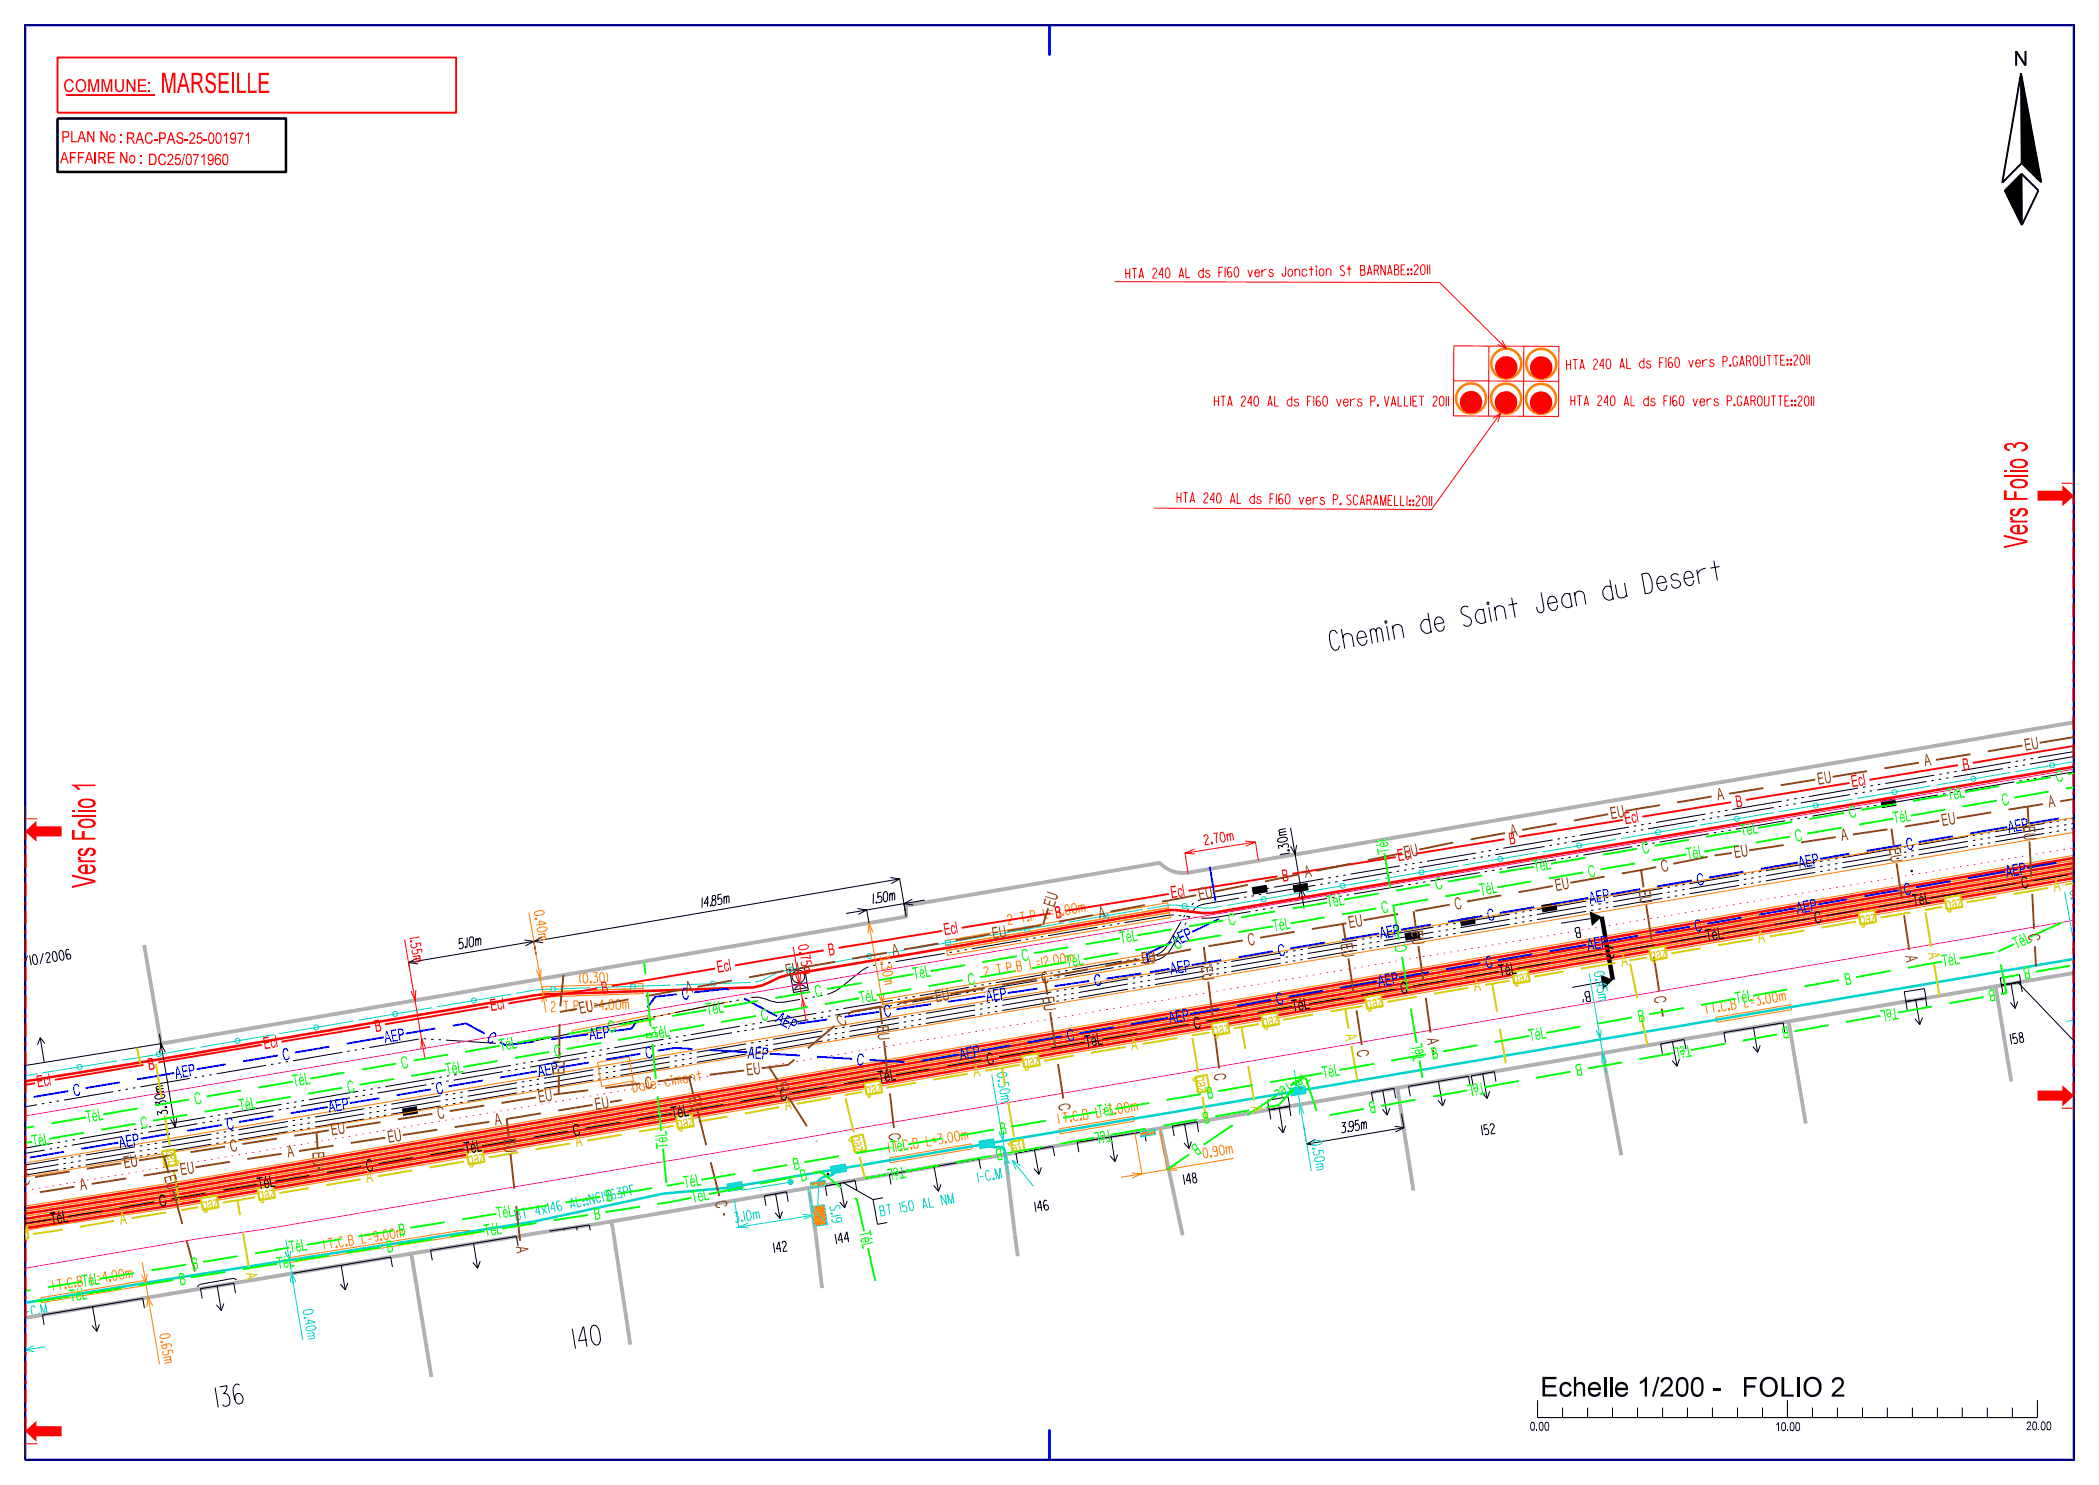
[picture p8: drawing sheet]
<svg xmlns="http://www.w3.org/2000/svg" width="420mm" height="297mm" viewBox="0 0 420 297" stroke-linecap="round" stroke-linejoin="round" font-family="sans-serif">
<defs><g id="words">
<text font-size="4.1" fill="#f00" x="32.2" y="18.6">MARSEILLE</text>
<g font-size="4">
<text x="329.2" y="118.7" transform="rotate(-10 329.2 118.7)">De s e r t</text>
<text x="292.9" y="125.4" transform="rotate(-10 292.9 125.4)">Sa in t</text>
<text x="307.7" y="122.7" transform="rotate(-10 307.7 122.7)">J e a n</text>
<text x="321" y="120.2" transform="rotate(-10 321 120.2)">d u</text>
<text x="266.5" y="130.2" transform="rotate(-10 266.5 130.2)">Ch e min</text>
<text x="284.6" y="126.9" transform="rotate(-10 284.6 126.9)">d e</text>
<text x="115.2" y="269.7" transform="rotate(-9 115.2 269.7)">140</text>
<text x="43.7" y="281.5" transform="rotate(-9 43.7 281.5)">136</text>
<text x="308.2" y="279.3">Echelle 1/200 - FOLIO 2</text>
</g>
<text font-size="3" x="402.9" y="13.1">N</text>
<text font-size="2.6" fill="#f00" x="12.6" y="18.4">COMMUNE:</text>
<g font-size="2.3" fill="#f00">
<text x="12.3" y="28.5">PLAN No :RAC-PAS-25-001971</text>
<text x="12" y="32.7">AFFAIRE No :DC25/071960</text>
</g>
<g font-size="2" fill="#f00">
<text x="225.3" y="55.7" transform="rotate(-1 225.3 55.7)">HTA 240</text>
<text x="235.9" y="55.6" transform="rotate(-1 235.9 55.6)">AL d s</text>
<text x="243.9" y="55.5" transform="rotate(-1 243.9 55.5)">F160</text>
<text x="249.7" y="55.4" transform="rotate(-1 249.7 55.4)">v e r s</text>
<text x="256.6" y="55.3" transform="rotate(-1 256.6 55.3)">J o n c t io n</text>
<text x="268.2" y="55.1" transform="rotate(-1 268.2 55.1)">St</text>
<text x="272.3" y="55.1" transform="rotate(-1 272.3 55.1)">BARNABE::20</text>
<text x="285.6" y="54.9" transform="rotate(-1 285.6 54.9)">1</text>
<text x="313.5" y="73.9" transform="rotate(-1 313.5 73.9)">HTA 240</text>
<text x="324.1" y="73.7" transform="rotate(-1 324.1 73.7)">AL d s</text>
<text x="332.1" y="73.6" transform="rotate(-1 332.1 73.6)">F160</text>
<text x="337.9" y="73.4" transform="rotate(-1 337.9 73.4)">v e r s</text>
<text x="344.8" y="73.3" transform="rotate(-1 344.8 73.3)">P.GAROUTTE::20</text>
<text x="361.6" y="72.9" transform="rotate(-1 361.6 72.9)">1</text>
<text x="243" y="81.2">HTA 240 AL ds F160 vers P. VALLIET 2011</text>
<text x="314.3" y="81.1">HTA 240 AL ds F160 vers P.GAROUTTE::2011</text>
<text x="235.5" y="100.5" transform="rotate(1 235.5 100.5)">HTA 240</text>
<text x="246.2" y="100.6" transform="rotate(1 246.2 100.6)">AL d s</text>
<text x="254.1" y="100.8" transform="rotate(1 254.1 100.8)">F160</text>
<text x="259.9" y="100.8" transform="rotate(1 259.9 100.8)">v e r s</text>
<text x="266.8" y="100.9" transform="rotate(1 266.8 100.9)">P. SCARAMELLI::20</text>
<text x="286" y="101.2" transform="rotate(1 286 101.2)">1</text>
<text x="241.2" y="169" transform="rotate(-9 241.2 169)">2.70 m</text>
<text x="209" y="183.7" transform="rotate(-10 209 183.7)">L=9.0</text>
<text x="82" y="187.7" transform="rotate(80 82 187.7)">1.55m</text>
<text x="159.7" y="189.2" transform="rotate(80 159.7 189.2)">0 .75m</text>
</g>
<g font-size="2">
<text x="258.1" y="170.6" transform="rotate(-100 258.1 170.6)">1.30 m</text>
<text x="140.5" y="181.5" transform="rotate(-10 140.5 181.5)">14.85m</text>
<text x="174.7" y="180.8" transform="rotate(-10 174.7 180.8)">1.50m</text>
<text x="316" y="185.5" transform="rotate(171 316 185.5)">B</text>
<text x="13.4" y="191.9" transform="rotate(-9 13.4 191.9)">6</text>
<text x="91.9" y="189.8" transform="rotate(-10 91.9 189.8)">5.10m</text>
<text x="2.3" y="193.7" transform="rotate(-9 2.3 193.7)">30 / 10 / 20</text>
<text x="12" y="192.1" transform="rotate(-9 12 192.1)">0</text>
<text x="317.9" y="198.2" transform="rotate(169 317.9 198.2)">B'</text>
<text x="402.5" y="208.8" transform="rotate(-9 402.5 208.8)">158</text>
<text x="33.6" y="222.8" transform="rotate(-100 33.6 222.8)">3.30 m</text>
<text x="268.5" y="226.6" transform="rotate(-10 268.5 226.6)">3.95m</text>
<text x="296.7" y="227.1" transform="rotate(-9 296.7 227.1)">152</text>
<text x="237.1" y="236.9" transform="rotate(-9 237.1 236.9)">148</text>
<text x="207.3" y="242.3" transform="rotate(-9 207.3 242.3)">146</text>
<text x="155" y="250.6" transform="rotate(-9 155 250.6)">142</text>
<text x="167.4" y="248.8" transform="rotate(-9 167.4 248.8)">144</text>
</g>
<g font-size="2" fill="#00d2d2">
<text x="414.1" y="178.2" transform="rotate(80 414.1 178.2)">0 .45m</text>
<text x="319" y="194.5" transform="rotate(80 319 194.5)">0 .45m</text>
<text x="199.4" y="214.7" transform="rotate(80 199.4 214.7)">0 .50 m</text>
<text x="195.8" y="236.4" transform="rotate(-10 195.8 236.4)">1- C.M</text>
<text x="103.4" y="244" transform="rotate(-12 103.4 244)">BT</text>
<text x="107.4" y="243.2" transform="rotate(-12 107.4 243.2)">4x 146</text>
<text x="166" y="241.3" transform="rotate(81 166 241.3)">S.19</text>
<text x="176.3" y="243.2" transform="rotate(-10 176.3 243.2)">BT</text>
<text x="180.3" y="242.5" transform="rotate(-10 180.3 242.5)">150</text>
<text x="184.7" y="241.7" transform="rotate(-10 184.7 241.7)">AL NM</text>
<text x="4.9" y="263.5" transform="rotate(-10 4.9 263.5)">1- C.M</text>
</g>
<g font-size="2" fill="#ff7f00">
<text x="106.8" y="182.3" transform="rotate(80 106.8 182.3)">0 .40 m</text>
<text x="201.9" y="184.9" transform="rotate(-10 201.9 184.9)">2</text>
<text x="204.3" y="184.5" transform="rotate(-10 204.3 184.5)">T.P</text>
<text x="214.7" y="182.8" transform="rotate(-10 214.7 182.8)">0 m</text>
<text x="176" y="191.3" transform="rotate(80 176 191.3)">3.30 m</text>
<text x="116" y="196.7" transform="rotate(-2 116 196.7)">(0 .30 )</text>
<text x="197.1" y="195.4" transform="rotate(-10 197.1 195.4)">2</text>
<text x="199.6" y="194.9" transform="rotate(-10 199.6 194.9)">T.P.B L=12.0</text>
<text x="110.3" y="202.3" transform="rotate(-2 110.3 202.3)">2</text>
<text x="123.3" y="201.9" transform="rotate(-2 123.3 201.9)">0 m</text>
<text x="354.9" y="200.5" transform="rotate(-10 354.9 200.5)">0 m</text>
<text x="126.8" y="218.4" transform="rotate(-10 126.8 218.4)">Da l e</text>
<text x="133.2" y="217.3" transform="rotate(-10 133.2 217.3)">c ime n t</text>
<text x="225.2" y="222.5" transform="rotate(-10 225.2 222.5)">0 m</text>
<text x="191.2" y="228.3" transform="rotate(-10 191.2 228.3)">0 m</text>
<text x="240.9" y="231.6" transform="rotate(-10 240.9 231.6)">0 .90 m</text>
<text x="65" y="249.9" transform="rotate(-9 65 249.9)">1T.C.B L=9.0</text>
<text x="78.2" y="247.8" transform="rotate(-9 78.2 247.8)">0 m</text>
<text x="24" y="255.9" transform="rotate(-9 24 255.9)">0 m</text>
<text x="31.9" y="266.9" transform="rotate(80 31.9 266.9)">0 .65m</text>
</g>
<g font-size="2" fill="#0f0">
<text x="212.4" y="192.8" transform="rotate(-10 212.4 192.8)">0 m</text>
<text x="341.6" y="202.7" transform="rotate(-10 341.6 202.7)">1T.C.B L=3.0</text>
<text x="212" y="224.8" transform="rotate(-10 212 224.8)">1T.C.B L=3.0</text>
<text x="178" y="230.5" transform="rotate(-10 178 230.5)">1T.C.B L=3.0</text>
<text x="114.3" y="241.7" transform="rotate(-12 114.3 241.7)">AL::NC1963PF</text>
<text x="10.8" y="258.1" transform="rotate(-9 10.8 258.1)">1T.C.B L=4.0</text>
</g>
<g font-size="2" fill="#8b4513">
<text x="112.8" y="202.2" transform="rotate(-2 112.8 202.2)">T.P</text>
<text x="117.6" y="202.1" transform="rotate(-2 117.6 202.1)">L=4.0</text>
</g>
<g font-size="2" fill="#0ff">
<text x="262.4" y="228.3" transform="rotate(80 262.4 228.3)">0 .50 m</text>
<text x="147.2" y="244.5" transform="rotate(-9 147.2 244.5)">3.10 m</text>
<text x="60.6" y="262.1" transform="rotate(80 60.6 262.1)">0 .40 m</text>
</g>
<g font-size="1.8">
<text x="306.1" y="286.1">0.00</text>
<text x="355.2" y="286.2">10.00</text>
<text x="405.4" y="286">20.00</text>
</g>
</g></defs>
<g fill="none" stroke="#ff7f00" stroke-width=".2">
<path d="M415 166.5l-410 68.9M415 176.1l-380.6 65.5-26.5 3.9h-2.9M415 174.1l-380.9 65.5-29.1 4.7 29.1-4.7 380.9-65.5M415 171.1l-381.2 65.6-28.8 4.5M415 163.5l-410 69.1M108.5 197.4l20.1-.7 .1 1-20.2 .7zM108.5 198.4l20.2-.7v1l-20.1 .7zM176.5 199.9l54.1-9.2 .2 1-54.2 9.2zM189.1 188.1l44.5-7.6 .2 1-44.5 7.6zM189.3 189.1l44.5-7.6 .2 1-44.6 7.6zM189.4 190.1l44.6-7.6 .2 1-44.6 7.6zM189.7 198.7l-13.1 2.2 .2 1 54.1-9.3-.1-.9-41.6 7.1"/>
<path d="M114.5 206.2l15.1-3.1 .2 1-15.1 3zM119.6 212.5l6.3-1.1 .9 4.8-6.4 1.1zM145.7 200.4l-15.9 3.2M343.3 203.5l15.1-2.6 .1 1-15 2.6zM33.9 237.7l.1 1 381-65.6-381 65.6M178 231.6l16.3-2.8 .2 1-16.3 2.7zM211.9 225.8l14.9-2.5 .1 1-14.8 2.5zM5 243.2l29-4.5zM5 245.2l29.3-4.6 380.7-65.5-380.7 65.5zM5 242.2l28.9-4.5 381.1-65.6-381.1 65.6z"/>
</g>
<g fill="none" stroke="#000" stroke-width=".2">
<path d="M358 160l-.5 .1M359.5 159.7l-.5 .1M361 159.5l-.5 .1M370.2 158.9l-9.9 1.7M371.7 158.7h-.5M371.8 157.6l-9.9 1.7M373.1 158.4l-.5 .1M373.3 157.4l-.5 .1M374.6 158.1l-.5 .2M374.8 157.1l-.5 .1M376.2 156.9h-.5M385.5 156.3l-9.9 1.7"/>
<path d="M387 156.1l-.5 .1M387.1 155l-9.9 1.7M387.8 159l-9.9 1.7M388.4 155.8l-.5 .1M388.5 154.8l-.4 .1M389.3 158.7l-.5 .1M389.9 155.6h-.5M390 154.5l-.5 .1M390.7 158.5l-.5 .1M391.5 154.3l-.5 .1M392.2 158.2l-.5 .1M400.8 153.7l-9.9 1.7"/>
<path d="M402.2 153.5l-.5 .1M402.3 152.4l-9.8 1.7M403 156.4l-9.8 1.7M403.7 153.2l-.5 .1M403.8 152.2l-.5 .1M404.5 156.1l-.5 .1M405.2 153l-.5 .1M405.3 151.9l-.5 .1M406 155.9l-.5 .1M406.8 151.7l-.5 .1M407.5 155.6l-.5 .1M415 151.3l-8.8 1.5"/>
<path d="M415 154.4l-6.5 1.1M415 150.3l-7.2 1.2M247.9 179.6l-7.2 1.3-.8 .2-.8 .5-.5 .7M249.4 179.4l-.5 .1M249.6 178.4l-9.9 1.7M250.8 177.7l2.4-.5 .1 .3-2.5 .4 .1 .2 2.4-.4 .1 .3-2.5 .4v.2l2.5-.4M250.9 179.1l-.5 .1M251 178.1l-.5 .1M252.4 178.9l-.5 .1M252.5 177.9h-.5M254 177.6l-.5 .1M258.9 177.3l2.5-.5 .1 .3-2.5 .4v.3l2.5-.5v.3l-2.4 .4v.3l2.5-.5"/>
<path d="M263.2 177.1l-9.8 1.6M264.7 176.8l-.5 .1M264.8 175.8l-9.8 1.6M265.5 179.7l-9.8 1.7M266.2 176.6h-.5M266.3 175.5l-.5 .1M267 179.5h-.5M267.7 176.3l-.5 .1M267.8 175.3l-.5 .1M268.5 179.2l-.5 .1M269.3 175l-.5 .1M269.9 179h-.4"/>
<path d="M278.5 174.4l-9.9 1.7M280 174.2l-.5 .1M280.1 173.2l-9.9 1.6M280.8 177.1l-9.9 1.7M281.4 174l-.4 .1M281.6 172.9l-.5 .1M282.3 176.9h-.5M282.9 173.7l-.5 .1M283.1 172.7l-.5 .1M283.7 176.6l-.4 .1M284.6 172.4l-.5 .1M285.2 176.4l-.5 .1"/>
<path d="M293.8 171.9l-9.9 1.6M295.2 171.6l-.5 .1M295.4 170.6l-9.9 1.7M296.1 174.5l-9.9 1.7M296.7 171.4h-.5M296.9 170.3l-.5 .1M297.6 174.3l-.5 .1M298.2 171.1l-.5 .1M298.3 170.1l-.4 .1M299 174l-.4 .1M299.8 169.8l-.5 .1M300.5 173.8h-.5"/>
<path d="M309.1 169.3l-9.9 1.7M310.6 169l-.5 .1M310.7 168l-9.9 1.6M311.4 171.9l-9.9 1.7M312 168.8l-.5 .1M312.1 167.7l-.5 .1M312.8 171.7l-.5 .1M313.5 168.5l-.5 .1M313.6 167.5l-.5 .1M314.3 171.4l-.5 .1M315.1 167.2l-.5 .1M315.8 171.2l-.5 .1"/>
<path d="M318.9 180l-.5 .1M320.3 179.7l-.5 .1M321.8 179.5l-.5 .1M324.3 166.7l-9.8 1.7M325.8 166.4l-.5 .1M326 165.4l-9.9 1.7M326.6 169.3l-9.8 1.7M327.3 166.2l-.5 .1M327.4 165.1l-.5 .1M328.1 169.1l-.5 .1M328.8 165.9l-.5 .1M328.9 164.9l-.5 .1"/>
<path d="M329.6 168.8l-.5 .1M330.4 164.6l-.5 .1M331.1 168.6l-.5 .1M332.6 179.7l-9.8 1.7M332.7 178.6l-9.9 1.7M332.7 177.7l-9.9 1.6M334.1 178.4l-.4 .1M334.1 179.4l-.5 .1M334.2 177.4l-.5 .1M335.6 178.1l-.5 .2M335.6 179.2h-.5M335.6 177.1l-.5 .1"/>
<path d="M337.1 178.9l-.5 .1M337.1 177.9l-.5 .1M337.1 176.9l-.5 .1M339.6 164.1l-9.8 1.7M341.1 163.9h-.5M341.2 162.8l-9.8 1.7M341.9 166.8l-9.8 1.6M342.6 163.6l-.5 .1M342.7 162.6h-.5M343.4 166.5l-.5 .1M344.1 163.3l-.5 .1M344.2 162.3l-.5 .1"/>
<path d="M344.9 166.3h-.5M345.7 162.1h-.5M346.4 166l-.5 .1M347.9 176.1l-9.8 1.6M347.9 175l-9.8 1.7M347.9 177.1l-9.8 1.6M349.4 176.8l-.5 .1M349.4 175.8l-.5 .1M349.4 174.8l-.5 .1M350.9 176.6l-.5 .1M350.9 175.6h-.5M350.9 174.6h-.5"/>
<path d="M352.4 175.3l-.5 .1M352.4 176.3l-.5 .1M352.4 174.3l-.5 .1M354.9 161.5l-9.8 1.7M356.4 161.3l-.5 .1M356.5 160.2l-9.9 1.7M357.2 164.1l-9.9 1.7M357.9 161l-.5 .1M358.7 163.9l-.5 .1M359.3 160.8h-.5M360.2 163.7l-.5 .1M361.6 163.4l-.5 .1"/>
<path d="M363.2 173.5l-9.9 1.7M363.2 172.5l-9.8 1.6M363.2 174.5l-9.9 1.7M364.7 173.2l-.5 .1M364.7 174.2l-.5 .1M364.7 172.2l-.5 .1M366.2 173h-.5M366.2 174l-.5 .1M366.2 171.9l-.5 .1M367.6 173.7l-.5 .1M367.7 172.7l-.5 .1M367.7 171.7l-.5 .1"/>
<path d="M372.5 161.6l-9.9 1.6M374 161.3l-.5 .1M375.5 161.1h-.5M376.6 160.4l2.4-.5 .1 .3-2.5 .4v.3l2.5-.5v.3l-2.4 .4v.3l2.5-.5M376.9 160.8l-.5 .1M378.5 170.9l-9.8 1.6M378.5 169.9l-9.8 1.7M378.5 171.9l-9.9 1.7M380 170.6l-.5 .1M380 169.6l-.5 .1M380 171.6l-.5 .1M381.5 170.4l-.5 .1"/>
<path d="M381.5 169.4h-.5M381.5 171.4l-.5 .1M382.9 170.1l-.5 .1M382.9 169.1l-.5 .1M382.9 171.1l-.5 .1M393.8 168.3l-9.9 1.7M393.8 167.3l-9.9 1.6M393.8 169.3l-9.9 1.7M395.3 168l-.5 .1M395.3 169l-.5 .1M395.3 167l-.5 .1M396.7 167.8h-.5"/>
<path d="M396.7 168.8l-.5 .1M396.7 166.8l-.5 .1M398.2 167.5l-.5 .1M398.2 166.5l-.5 .1M398.2 168.6h-.5M409 165.7l-9.8 1.7M409 166.7l-9.8 1.7M409.1 164.7l-9.9 1.6M410.5 165.4l-.5 .1M410.5 166.4l-.5 .1M410.6 164.4l-.5 .1M412 165.2l-.5 .1"/>
<path d="M412 164.2h-.5M412 166.2l-.5 .1M413.5 164.9l-.5 .1M413.5 163.9l-.5 .1M413.5 165.9l-.5 .1M415 164.7l-.5 .1M415 163.7l-.5 .1M415 165.7l-.5 .1M147.8 200l-.4 .1M149.3 199.7l-.5 .1M150.3 199.5l1.4-.1 3.7 1.1 1.4-.1 3.3-.5M161.6 199.6l-.5 .1"/>
<path d="M163.1 199.4l-.5 .1M164.5 199.1l-.5 .1M173.8 193.4l-1.4 .8-5.2 4-1.7 .7M175.2 193l-.5 .1M180.1 199.8l-.5 .1M181.6 199.5l-.5 .1M183.1 199.3l-.5 .1M189 190.7l-9.8 1.6M190.5 190.4l-.5 .1M192 190.2h-.5M192.3 198.8l-9.8 1.6M193.5 189.9l-.5 .1"/>
<path d="M193.8 198.5l-.5 .1M193.9 197.4l-9.9 1.7M195.3 198.2l-.5 .1M195.4 197.2l-.5 .1M196.7 198h-.4M196.8 197h-.4M198.3 196.7l-.5 .1M204.3 188.1l-9.8 1.7M205.8 187.8l-.5 .1M207.3 187.6h-.5M207.6 196.1l-9.9 1.7M208.7 187.3l-.5 .1"/>
<path d="M209.1 195.9l-.5 .1M209.2 194.8l-9.9 1.7M210.4 199.4l-9.8 1.7M210.4 198.4l-9.8 1.7M210.5 195.6l-.5 .1M211.9 199.2h-.5M211.9 198.2h-.5M213.4 198.9l-.5 .1M213.4 197.9l-.5 .1M213.4 199.9l-.5 .1M213.6 194.1l-.5 .1M214.8 198.6l-.5 .2"/>
<path d="M214.8 197.7h-.5M214.8 199.7l-.5 .1M219.6 185.5l-9.9 1.6M221.1 185.2l-.5 .1M222.5 185l-.5 .1M222.8 193.5l-9.8 1.7M224 184.7l-.5 .1M224.3 193.3l-.5 .1M224.5 192.2l-9.9 1.7M225.7 196.8l-9.9 1.7M225.7 197.8l-9.9 1.7M225.7 195.8l-9.9 1.7"/>
<path d="M225.8 193l-.5 .1M226 192l-.5 .1M227.2 196.6l-.5 .1M227.2 197.6l-.5 .1M227.2 195.5l-.5 .1M227.3 192.8l-.5 .1M227.4 191.7l-.5 .1M228.6 196.3l-.5 .1M228.6 195.3l-.5 .1M228.6 197.3l-.5 .1M228.9 191.5l-.5 .1M230.1 196.1h-.5"/>
<path d="M230.1 195l-.5 .2M230.1 197.1l-.5 .1M234.9 183h-.9l-9 1.5M235.8 187.1l-1.4 2.6a4.9 4.9 0 0 1-3.5 2.5l-2.6 .4M235.9 183.1l.5 .1M236.3 184.3l-2.8 4.9a4.4 4.4 0 0 1-3.6 2.1M236.6 185.8l-.3 .5M237.1 183l-.3 .4M237.3 184.5l-.2 .5M237.4 183.3h.5M237.8 181.7l-.2 .4M238.1 183.2l-.3 .5"/>
<path d="M238.8 180.6l-.3 .4M238.9 183.4l.5 .1M240.9 195.3l-9.8 1.6M241 194.2l-9.9 1.7M241 193.2l-9.9 1.7M242.4 194l-.5 .1M242.4 195l-.5 .1M242.5 193h-.5M243.9 193.7l-.5 .1M243.9 194.7l-.5 .1M243.9 192.7l-.4 .1M245.4 193.5l-.5 .1"/>
<path d="M245.4 192.5h-.5M245.4 194.5l-.5 .1M250.2 182.3l-7.6 1.3h-2.3M251.7 182l-.5 .1M253.2 181.8l-.5 .1M254.7 181.5l-.5 .1M256.3 191.6l-9.9 1.7M256.3 190.6l-9.9 1.7M256.3 192.6l-9.9 1.7M257.7 192.4l-.5 .1M257.7 191.4h-.5M257.7 190.4l-.5 .1"/>
<path d="M259.2 192.2h-.5M259.2 191.1l-.5 .1M259.2 190.1l-.5 .1M260.7 191.9l-.5 .1M260.7 190.9l-.5 .1M260.7 189.9h-.5M271.5 189.1l-9.8 1.6M271.5 188l-9.8 1.7M271.5 190l-9.8 1.7M273 188.8l-.5 .1M273 187.8l-.5 .1M273 189.8l-.5 .1"/>
<path d="M274.5 188.5l-.5 .1M274.5 187.5l-.5 .1M274.5 189.5l-.5 .1M275.9 189.3l-.5 .1M276 188.3l-.5 .1M276 187.3l-.5 .1M281.3 186.9l2.5-.5v.3l-2.5 .4 .1 .3 2.4-.5 .1 .3-2.5 .4 .1 .3 2.5-.5M286.8 186.4l-9.8 1.7M286.8 185.4l-9.8 1.7M286.8 187.5l-9.9 1.6M288.3 186.2l-.5 .1M288.3 187.2l-.5 .1"/>
<path d="M288.3 185.2l-.5 .1M289.8 185.9l-.5 .1M289.8 187h-.5M289.8 184.9l-.5 .1M291.3 185.7l-.5 .1M291.3 184.7h-.5M291.3 186.7l-.5 .1M292.4 184l2.5-.5v.3l-2.5 .4 .1 .3 2.4-.5 .1 .3-2.5 .4v.3l2.5-.5M302.1 183.9l-9.9 1.6M302.1 182.8l-9.9 1.7M302.1 184.9l-9.9 1.6M303.6 183.6l-.5 .1"/>
<path d="M303.6 182.6l-.5 .1M303.6 184.6l-.5 .1M305 183.3l-.4 .1M305 182.3l-.4 .1M305 184.4h-.4M306.5 183.1l-.5 .1M306.5 182.1l-.5 .1M306.5 184.1l-.5 .1M308.7 181.2l2.4-.4 .1 .2-2.5 .5 .1 .2 2.4-.4 .1 .2-2.5 .5 .1 .2 2.4-.4M317.4 181.3l-9.9 1.6M317.4 182.3l-9.9 1.6M317.4 180.2l-9.9 1.7"/>
<path d="M318.8 181l-.5 .1M318.8 182l-.5 .1M320.3 180.8h-.5M320.3 181.7l-.5 .2M321.8 180.5l-.5 .1M321.8 181.5l-.5 .1M22.7 218.3l-9.9 1.7M24.1 218l-.5 .2M25.6 217.8l-.5 .1M27.1 217.6h-.5M38 215.7l-9.9 1.7M39.4 215.4l-.5 .1"/>
<path d="M40.9 215.2l-.5 .1M42.4 214.9l-.5 .1M53.2 213.1l-9.8 1.7M54.7 212.8l-.5 .1M56.2 212.6l-.5 .1M57.6 212.3l-.5 .1M68.5 210.5l-9.9 1.7M70 210.2l-.5 .1M70.1 219.6l-9.9 1.6M71.4 209.9l-.5 .1M71.5 219.3l-.5 .1M71.6 218.3l-9.8 1.7"/>
<path d="M72.9 209.7l-.5 .1M73 219l-.5 .1M73.1 218l-.5 .1M74.5 218.8l-.5 .1M74.6 217.8h-.5M76.1 217.5l-.5 .1M83.8 207.8l-9.9 1.7M84.8 207.8h.5M85.3 217l-9.8 1.6M86.3 207.9h.5M86.8 216.7l-.5 .1M86.9 215.6l-9.8 1.7"/>
<path d="M87.8 207.9l.5 .1M88.2 219.1l-9.9 1.7M88.3 216.5h-.5M88.4 215.4l-.5 .1M89.3 208l9.9 .7M89.6 219.9l-.5 .1M89.6 218.9l-.5 .1M89.8 216.2l-.5 .1M89.9 215.2h-.5M91.1 219.7h-.5M91.1 218.6l-.5 .2M91.4 214.9l-.5 .1"/>
<path d="M92.6 219.4l-.5 .1M92.6 218.4l-.5 .1M100.2 208.7h.6M100.6 214.3l-9.8 1.7M101.7 208.8h.5M102.1 214.1l-.5 .1M102.2 213.1l-9.8 1.6M103.4 217.6l-9.8 1.6M103.4 216.6l-9.8 1.6M103.4 218.6l-9.8 1.7M103.6 213.9h-.5M103.7 212.8l-.5 .1"/>
<path d="M103.8 208.8h-.6M104.9 217.3l-.5 .1M104.9 216.3l-.5 .1M104.9 218.3l-.5 .1M105.1 213.6l-.5 .1M105.2 212.5l-.5 .2M106.4 217.1l-.5 .1M106.4 216.1h-.5M106.4 218.1l-.5 .1M106.6 212.3l-.4 .1M107.9 216.8l-.5 .1M107.9 217.8l-.5 .1"/>
<path d="M107.9 215.8l-.5 .1M114.5 206.7l-9.8 1.9M115.9 211.7l-9.9 1.7M116 206.4h-.5M117.4 211.5l-.5 .1M117.5 206.1l-.5 .1M117.5 210.5l-9.9 1.6M118.7 215l-9.8 1.7M118.7 214l-9.8 1.6M118.7 216l-9.8 1.7M118.9 211.2l-.5 .1M118.9 205.8l-.4 .1"/>
<path d="M119 210.2l-.5 .1M120.2 214.7l-.5 .1M120.2 213.7l-.5 .1M120.2 215.8h-.5M120.3 211l-.5 .1M120.5 210h-.5M121.7 214.5l-.5 .1M121.7 215.5l-.5 .1M121.7 213.5h-.5M121.9 209.7l-.5 .1M123.2 214.2l-.5 .1M123.2 215.3h-.5"/>
<path d="M123.2 213.2l-.5 .1M129.7 203.6l-9.8 2M131.2 209.2l-9.9 1.6M131.2 203.3l-.5 .1M132.6 208.9l-.4 .1M132.7 203l-.5 .1M132.8 207.9l-9.9 1.6M134 212.4l-9.9 1.7M134 213.4l-9.9 1.7M134 211.4l-9.9 1.6M134.1 208.6l-.5 .1M134.1 202.7l-.5 .1"/>
<path d="M134.3 207.6l-.5 .1M135.5 212.1l-.5 .1M135.5 211.1l-.5 .1M135.5 213.1l-.5 .2M135.6 208.4l-.5 .1M135.7 207.4h-.4M136.9 211.9l-.4 .1M136.9 210.9l-.4 .1M136.9 212.9l-.4 .1M137.2 207.1l-.5 .1M138.4 211.6l-.5 .1M138.4 210.6l-.5 .1"/>
<path d="M138.4 212.7h-.5M144.9 200.6l-9.8 1.9M146.4 200.3l-.5 .1M146.5 206.5l-9.9 1.7M148 206.3l-.5 .1M148.1 205.2l-9.9 1.7M149.3 210.8l-9.9 1.7M149.3 209.8l-9.9 1.7M149.3 208.8l-9.9 1.7M149.4 206.1h-.5M149.5 205l-.5 .1M150.7 209.5l-.5 .1"/>
<path d="M150.7 210.6h-.5M150.8 208.5l-.5 .1M150.9 205.8l-.5 .1M151 204.7l-.5 .1M152.2 209.3l-.5 .1M152.2 210.3l-.5 .1M152.3 208.3h-.5M152.5 204.5l-.5 .1M153.7 209.1h-.5M153.7 208l-.5 .1M153.7 210l-.5 .1M161.7 203.9l-9.8 1.7"/>
<path d="M163.2 203.7l-.5 .1M163.3 202.7l-9.8 1.6M164.6 207.2l-9.9 1.7M164.6 206.2l-9.9 1.7M164.6 208.2l-9.9 1.7M164.7 203.4l-.5 .1M164.8 202.4l-.5 .1M166 208l-.5 .1M166.1 206.9l-.5 .1M166.1 205.9l-.5 .1M166.2 203.2l-.5 .1M166.3 202.1l-.5 .1"/>
<path d="M167.5 207.7l-.5 .1M167.5 206.7l-.5 .1M167.5 205.7l-.5 .1M167.8 201.9l-.5 .1M169 206.4l-.5 .1M169 207.5h-.5M169 205.4l-.5 .1M177 201.3l-9.9 1.7M178.5 201.1l-.5 .1M178.6 200.1l-9.8 1.6M179.8 204.6l-9.8 1.7M179.8 203.6l-9.8 1.7"/>
<path d="M179.8 205.6l-9.8 1.7M180 200.8l-.5 .1M181.3 204.4h-.5M181.3 205.4l-.5 .1M181.3 203.3l-.5 .1M181.5 200.6l-.5 .1M182.8 204.1l-.5 .1M182.8 203.1l-.5 .1M182.8 205.1l-.5 .1M184.3 204.9l-.5 .1M184.3 202.8l-.5 .1M184.3 203.9h-.5"/>
<path d="M195.1 202l-9.8 1.7M195.1 201l-9.8 1.7M195.1 203l-9.9 1.7M196.6 201.8l-.5 .1M196.6 202.8h-.5M196.6 200.7l-.5 .1M198.1 201.5l-.5 .1M198.1 202.5l-.5 .1M198.1 200.5l-.5 .1M199.6 202.3h-.5M199.6 201.3h-.5M199.6 200.2l-.5 .1"/>
<path d="M210.4 200.4l-9.8 1.7M211.9 200.2l-.5 .1M7.4 220.9l-2.4 .5M8.9 220.7l-.5 .1M9 230l-4 .7M10.3 220.4l-.5 .1M10.4 229.7l-.5 .1M10.5 228.7l-5.5 .9M11.7 232.9l-6.7 1.1M11.7 231.9l-6.7 1.1M11.7 233.9l-6.7 1.1M11.8 220.2l-.5 .1"/>
<path d="M11.9 229.5l-.5 .1M12 228.4l-.5 .1M13.2 232.7l-.5 .1M13.2 231.7h-.5M13.2 233.7h-.5M13.4 229.2l-.5 .1M13.5 228.2h-.5M14.7 232.4l-.5 .1M14.7 231.4l-.5 .1M14.7 233.4l-.5 .1M15 227.9l-.5 .1M16.2 232.2l-.5 .1"/>
<path d="M16.2 231.2h-.5M16.2 233.2l-.5 .1M24.2 227.4l-9.8 1.7M25.7 227.1l-.5 .1M25.8 226.1l-9.9 1.6M27 230.4l-9.9 1.6M27 231.4l-9.9 1.6M27 229.4l-9.9 1.6M27.2 226.9h-.5M27.3 225.8l-.5 .1M28.5 230.1l-.5 .1M28.5 231.1l-.5 .1"/>
<path d="M28.5 229.1l-.5 .1M28.6 226.6l-.4 .1M28.8 225.6l-.5 .1M30 230.9l-.5 .1M30 229.9l-.5 .1M30 228.9h-.5M30.3 225.3l-.5 .1M31.4 229.7h-.5M31.4 228.6l-.5 .1M31.4 230.6l-.5 .1M39.5 224.8l-9.9 1.6M41 224.5l-.5 .1"/>
<path d="M41.1 223.5l-9.8 1.6M42.3 227.9l-9.9 1.6M42.3 226.8l-9.9 1.7M42.3 228.8l-9.9 1.7M42.5 224.3h-.5M42.6 223.2l-.5 .1M43.8 227.6l-.5 .1M43.8 226.6l-.5 .1M43.8 228.6l-.5 .1M43.9 224l-.5 .1M44.1 223l-.5 .1M45.3 227.4h-.5"/>
<path d="M45.3 226.3l-.5 .1M45.3 228.4l-.5 .1M45.5 222.7l-.5 .1M46.7 228.1l-.5 .1M46.7 227.1l-.5 .1M46.7 226.1l-.5 .1M54.8 222.1l-9.9 1.7M56.3 221.9l-.5 .1M56.4 220.9l-9.9 1.6M57.6 225.3l-9.9 1.6M57.6 226.3l-9.9 1.7M57.6 224.3l-9.9 1.7"/>
<path d="M57.7 221.6l-.4 .2M57.9 220.6l-.5 .1M59.1 225.1h-.5M59.1 224l-.5 .2M59.1 226.1l-.5 .1M59.2 221.4l-.5 .1M59.3 220.4h-.5M60.5 224.8l-.5 .1M60.5 223.8l-.5 .1M60.5 225.8l-.5 .1M60.8 220.1l-.5 .1M62 224.6l-.5 .1"/>
<path d="M62 223.6l-.5 .1M62 225.6l-.5 .1M72.9 222.8l-9.9 1.6M72.9 221.8l-9.9 1.6M72.9 223.8l-9.9 1.6M74.3 223.5l-.5 .1M74.4 222.5l-.5 .1M74.4 221.5l-.5 .1M75.8 223.3l-.5 .1M75.8 222.3l-.4 .1M75.8 221.3h-.4M77.3 222l-.5 .1"/>
<path d="M77.3 223l-.5 .1M77.3 221l-.5 .1M80.7 221.9l2.5-.4v.3l-2.4 .4v.2l2.5-.4v.2l-2.4 .5v.2l2.5-.4M88.2 220.2l-9.9 1.7M88.2 221.2l-9.9 1.6M89.6 220.9l-.5 .1M91.1 220.7l-.5 .1M92.6 220.4l-.5 .1"/>
</g>
<path d="M250.5 177.4l2.9-.5 .3 1.5-3 .5zM258.7 177.1l2.9-.5 .3 1.4-3 .5zM376.3 160.2l2.9-.5 .3 1.4-3 .5zM281 186.7l3-.5 .2 1.4-2.9 .5zM292.1 183.8l3-.5 .2 1.4-3 .5zM308.4 181l3-.5 .2 1.5-3 .5zM80.4 221.7l3-.5 .2 1.5-2.9 .5z" fill="#000"/>
<circle cx="201.2" cy="230.9" r=".5" fill="#0ff"/>
<circle cx="201.2" cy="230.9" r=".5" fill="none" stroke="#00d2d2" stroke-width=".2"/>
<path d="M7.9 245.5h-2.9h2.9l-2.9 .7M8.2 259.5l20.9-3.4 .1 1-20.9 3.4zM57.8 251.5l34.4-5.4h3.4l.1 .5-37.7 5.9z" fill="none" stroke="#ff7f00" stroke-width=".2"/>
<path d="M5 5h410v287h-410zM210 5v6.1M210 285.9v6.1" fill="none" stroke="#000" stroke-width=".2"/>
<g fill="#fff">
<path d="M348.5 275.3h20.5v4h-20.5z"/>
<path d="M308.2 275.3h36.1v4h-36.1z"/>
</g>
<path d="M415 153.8l-410 69.4M415 184l-256.9 44.1-105.3 17.7-12.8 1.9-35 5.9" fill="none" stroke="#f0f" stroke-width=".2"/>
<g fill="none" stroke="#b0b0b0" stroke-width=".76" stroke-linecap="butt">
<path d="M415 144.5l-177.2 30a6.4 6.4 0 0 1-5.7-1.9l-50.8 8.5v2.2l-149.1 25.4-3.3-19.7M399.3 197.3l3.1 19M415 194.6l-295.8 50.2-36.9 5.9M279.6 217.6l3.2 20.5M320.7 210.6l3.7 20.4M357.9 204.3l3.4 20.4M161.9 238.1l1.3 8.5 1.3 11M201.2 230.9l1.9 15.9M232.2 226.1l4.4 21M82.3 250.7l4 24.7M82.3 250.7l-77.3 12.9M122.3 244.3l3.8 24.6"/>
<path d="M203.1 246.9l.6 4.3"/>
</g>
<g fill="none" stroke="#000" stroke-width=".2">
<path d="M158 194.1l3-.5 .7 4.4-2.9 .5zM159.8 196.7l.3-.1 .1 .3h-.3zM161.3 197.6a1.26 1.26 0 0 0-1.3-.6 1.26 1.26 0 0 0-1 .9M161.5 196.5l-3 .5M161.6 197.5l-2.9 .5M318.3 183.7l-6 .9M320.5 196.4l-5.9 1.1M381 198.4l4.1-.7 .3 2-4 .6zM400.2 195.6l3.9-.7 .2 1.5-3.8 .6zM400.5 197.1l3.8-.7 .3 2M400.5 197.1l.3 1.9M402.4 196.7l.8 5"/>
<path d="M404.3 196.4l-3.8 .6M8 207.5l-.5 1.4M8 207.5l1 1.2M8 207.5l.9 5M31.9 206.8l.3 1.9-27.2 4.4M276.7 218.1l.9 4.9M279.3 219.7l-.4-2-4.5 .8 .4 1.9M287.8 216.3l.9 4.9M289.2 219.8l-.5 1.4M293.8 215.3l-12 2 .4 1.9M293.8 215.2l.4 2M296.6 218.5l1 1.2"/>
<path d="M296.7 214.8l.9 4.9M298.1 218.3l-.5 1.4M299.3 216.3l-.3-2-4.6 .9 .4 2M332.3 208.8l4.7-.9 .4 2M332.3 208.8l.3 1.9M334.6 212.1l1 1.2M334.6 208.3l1 5M336.1 211.8l-.5 1.5M350.7 209.3l1 1.2M350.9 205.5l.8 5M352.2 209.1l-.5 1.4M357.1 206.5l-.3-1.9-11.9 1.9 .4 2"/>
<path d="M381.4 200.3l3.9-.6 .3 1.9M381.4 200.3l.3 2M383.2 203.8l.9 1.1M383.3 200l.8 4.9M384.7 203.5l-.6 1.4M402.3 200.5l.9 1.2M403.8 200.3l-.6 1.4M155.2 238.8l.9 4.9M168.1 236.6l.9 5M171.4 238.1l-.3-2-6 1.1 .4 2M186.8 237.1l1 1.2M186.9 233.3l.9 5"/>
<path d="M188.3 236.9l-.5 1.4M196.2 233.7l-.3-1.9-18 3.1 .4 2M203.3 230.6l.3 2M206.9 233.7l1 1.2M207 229.9l.9 5M208.4 233.5l-.5 1.4M210.6 229.3l.4 1.9M210.7 229.3l-7.4 1.3M215.5 228.4l.4 2M222.1 231.2l1 1.1M222.3 227.4l.8 4.9M223.6 230.9l-.5 1.4"/>
<path d="M229.3 228.3l-.3-2-13.4 2.2M236.9 228.6l1 1.1M237 224.8l.9 4.9M238.4 228.3l-.5 1.4M239.8 226.4l-.3-2-4.9 .8 .3 2M253.6 220.1l4.1-.7 .4 1.9-4.2 .7zM255.8 225.4l1 1.2M256 221.6l.8 5M257.3 225.1l-.5 1.5M258.3 223.2l-.3-1.9-4 .6 .3 2M276.6 221.9l1 1.1M278.1 221.6l-.5 1.4"/>
<path d="M287.7 220l1 1.2M43.5 257.2l.8 4.9M47.1 258.6l-.3-2-6.7 1.1 .4 2M47.3 256l-.5-.3-6.9 1.2-.4 .4M68.1 256.8l1 1.2M68.3 253l.8 5M69.6 256.6l-.5 1.4M78.5 253.4l-.3-2-19.9 3.3 .4 2M94.6 252.5l1 1.1M94.8 248.7l.8 4.9M96.1 252.2l-.5 1.4M103.7 249.3l-.4-2-17.2 2.8 .4 2"/>
<path d="M112.9 245.8v.3M115.4 245.4l.1 .7M118.1 246.1l-.2-1.1-8 1.2M155.1 242.5l1 1.2M156.6 242.3l-.5 1.4M157.7 240.3l-.3-1.9-4.5 .8 .4 2M168 240.4l1 1.2M169.5 240.2l-.5 1.4M18.4 265.1l1 1.2M18.5 261.3l.9 5M19.9 264.9l-.5 1.4M28.9 261.7l-.3-2-20.1 3.3 .3 2"/>
<path d="M43.3 260.9l1 1.2M44.8 260.7l-.5 1.4"/>
<circle cx="159.7" cy="195.3" r="1.27"/>
</g>
<path d="M5 238.1l410-68.6" fill="none" stroke="#f0f" stroke-width=".2" stroke-dasharray=".3 1.1" stroke-linecap="butt"/>
<path d="M158.2 236.4l-9.5 1.6-1.6-.7M163.8 237.2l-.1 4" fill="none" stroke="#00d2d2" stroke-width=".2"/>
<path d="M167.8 233.8l-1.3 1.2a3.8 3.8 0 0 0-2.9 1.3M197.5 228.7l.3 .6 1.3 .2 1.3-.1 .4 .3 .2 .4 .2 .8" fill="none" stroke="#00d2d2" stroke-width=".51"/>
<path d="M415 153.3l-172.5 29.3h-1.7l-5.7-.6h-1.2l-76.2 13-1.7 .5-3.4 1.6-1.9 .4-43.5 1.5-76.5 13.1-25.7 4.2" fill="none" stroke="#f00" stroke-width=".51"/>
<path d="M290.9 76.2l21 .1M290.9 69.2l21 .1v14l-21.1-.1zM297.9 69.2v14M304.9 69.2l-.1 14.1" fill="none" stroke="#f00" stroke-width=".2"/>
<path d="M320.5 183.4l2.2 12.6" fill="none" stroke="#000" stroke-width=".89" stroke-linecap="butt"/>
<path d="M318.1 182.2l2.4 1.2-2 1.8zM320.2 194.9l2.5 1.1-1.9 1.9z" fill="#000"/>
<circle cx="294.4" cy="79.7" r="3" fill="none" stroke="#ff7f00" stroke-width=".51"/>
<circle cx="294.4" cy="80.4" r="2.25" fill="#f00"/>
<circle cx="301.4" cy="79.7" r="3" fill="none" stroke="#ff7f00" stroke-width=".51"/>
<circle cx="301.3" cy="80.5" r="2.25" fill="#f00"/>
<circle cx="308.4" cy="79.8" r="3" fill="none" stroke="#ff7f00" stroke-width=".51"/>
<circle cx="308.4" cy="80.5" r="2.25" fill="#f00"/>
<circle cx="308.4" cy="72.8" r="3" fill="none" stroke="#ff7f00" stroke-width=".51"/>
<circle cx="308.4" cy="73.5" r="2.25" fill="#f00"/>
<circle cx="301.4" cy="72.7" r="3" fill="none" stroke="#ff7f00" stroke-width=".51"/>
<circle cx="301.4" cy="73.5" r="2.25" fill="#f00"/>
<g fill="#000">
<path d="M382.3 174.1l.3-.1 .2 .1-.1 .3-.4-.1z" fill-rule="evenodd"/>
<path d="M165.4 234.7l.3-.1 .2 .3-.3 .2z" fill-rule="evenodd"/>
</g>
<path d="M403.6 196.3l11.4 11.9M168.8 236.6l5.9 3.3M174.7 239.9l.9 5 1.9-.4M176.7 239.6l-2 .3" fill="none" stroke="#000" stroke-width=".2"/>
<path d="M415 172.6l-381 65.6-29 4.5M415 175.6l-380.7 65.5-29.3 4.5M415 171.6l-381.1 65.6-28.9 4.5M415 174.6l-380.8 65.5-29.2 4.6M415 173.6l-380.9 65.5-29.1 4.7" fill="none" stroke="#f00" stroke-width=".51"/>
<path d="M415 191.8l-267.9 45.5-14.5 1.5-25.9 5.5-74.3 11.7-27.4 4.6" fill="none" stroke="#00d2d2" stroke-width=".51"/>
<g fill="none" stroke="#00d2d2" stroke-width=".2">
<path d="M370.7 159.8l-14.8 2.5M386.5 157.2l-14.8 2.5M402.2 154.5l-14.7 2.5M415 152.3l-11.8 2M260.3 178.6l-14.8 2.5M276 175.9l-14.7 2.5M291.8 173.2l-14.8 2.5M307.6 170.5l-14.8 2.5M323.4 167.9l-14.8 2.5M339.1 165.2l-14.8 2.5M354.9 162.5l-14.8 2.5M102.2 198.9l-14.7 2.5"/>
<path d="M118.1 197.6l-9.7 .3-5.2 .8M134.1 197l-15 .5M150.1 196.5l-15 .5M165.6 192.6l-8 1.4-2 .5-3.3 1.6-1.2 .3M181.3 190l-14.8 2.5M197.1 187.3l-14.8 2.5M212.9 184.6l-14.8 2.5M228.6 181.9l-14.7 2.5M244.5 181.3l-2.2 .3h-1.4l-5.7-.6h-1.4l-4.2 .7M7.5 214.7l-2.5 .5M23.4 212.2l-14.9 2.4M39.1 209.6l-14.8 2.5"/>
<path d="M54.9 206.9l-14.8 2.5M70.7 204.2l-14.8 2.5M86.5 201.5l-14.8 2.5"/>
<circle cx="379.1" cy="158.4" r=".5"/>
<circle cx="394.9" cy="155.7" r=".5"/>
<circle cx="410.6" cy="153.1" r=".5"/>
<circle cx="252.9" cy="179.8" r=".5"/>
<circle cx="268.6" cy="177.1" r=".5"/>
<circle cx="284.4" cy="174.5" r=".5"/>
<circle cx="300.2" cy="171.8" r=".51"/>
<circle cx="316" cy="169.1" r=".5"/>
<circle cx="331.8" cy="166.5" r=".5"/>
<circle cx="347.5" cy="163.8" r=".5"/>
<circle cx="363.3" cy="161.1" r=".5"/>
<circle cx="110.7" cy="197.8" r=".51"/>
<circle cx="126.6" cy="197.3" r=".5"/>
<circle cx="142.6" cy="196.7" r=".49"/>
<circle cx="158.2" cy="193.9" r=".5"/>
<circle cx="173.9" cy="191.2" r=".5"/>
<circle cx="189.7" cy="188.5" r=".5"/>
<circle cx="205.5" cy="185.8" r=".5"/>
<circle cx="221.2" cy="183.2" r=".5"/>
<circle cx="237.1" cy="181.2" r=".5"/>
<circle cx="15.9" cy="213.4" r=".5"/>
<circle cx="31.8" cy="210.9" r=".5"/>
<circle cx="47.5" cy="208.2" r=".5"/>
<circle cx="63.3" cy="205.5" r=".5"/>
<circle cx="79.1" cy="202.8" r=".5"/>
<circle cx="94.8" cy="200.1" r=".5"/>
</g>
<path d="M305.8 280h104.9v6.2h-104.9z" fill="#fff"/>
<path d="M145.5 236.8l2.9-.5 .3 1.5-3 .5z" fill="#0ff"/>
<path d="M145.5 236.8l2.9-.5 .3 1.5-3 .5z" fill="none" stroke="#00d2d2" stroke-width=".2"/>
<path d="M195.9 228.2l2.9-.5 .3 1.5-3 .5z" fill="#0ff"/>
<path d="M195.9 228.2l2.9-.5 .3 1.5-3 .5z" fill="none" stroke="#00d2d2" stroke-width=".2"/>
<path d="M258.1 217.7l3-.5 .2 1.5-3 .5z" fill="#0ff"/>
<path d="M258.1 217.7l3-.5 .2 1.5-3 .5z" fill="none" stroke="#00d2d2" stroke-width=".2"/>
<path d="M162.4 241.3l2.6-.4 .6 4-2.6 .4z" fill="#ffa500"/>
<path d="M162.4 241.3l2.6-.4 .6 4-2.6 .4zM162.4 241.3l3.2 3.6" fill="none" stroke="#00d2d2" stroke-width=".2"/>
<path d="M166.2 233.3l2.9-.5 .3 1.5-3 .5z" fill="#0ff"/>
<path d="M166.2 233.3l2.9-.5 .3 1.5-3 .5z" fill="none" stroke="#00d2d2" stroke-width=".2"/>
<circle cx="158.2" cy="236.4" r=".5" fill="#0ff"/>
<circle cx="158.2" cy="236.4" r=".5" fill="none" stroke="#00d2d2" stroke-width=".2"/>
<path d="M228.1 226.4l2.9-.5 .2 1-3 .5z" fill="#ffa500"/>
<path d="M228.1 226.4l2.9-.5 .2 1-3 .5zM231 225.9l-2.8 1.5" fill="none" stroke="#00d2d2" stroke-width=".2"/>
<path d="M162.1 236.5l3-.5 .2 1-3 .5z" fill="#ffa500"/>
<g fill="none" stroke="#00d2d2" stroke-width=".2">
<path d="M413.1 178.4l1.9 10.4M318 194.7l3.4 20.1M414.7 189.7l.3 .8M198.4 214.9l3.5 20.2M320.4 205.8l-.2 2.1-.8-1.9M321.5 212.5l-.8-1.9-.2 2.1M162.1 236.5l3-.5 .2 1-3 .5zM165.1 236l-2.8 1.5M200.9 226.1l-.2 2.1-.8-1.9M202 232.8l-.8-1.9-.2 2.1M202.6 232.1l4.2 5.2M204.2 233.1l-1.6-1 .7 1.8"/>
<path d="M6.7 269.1l-1.7 .9M9.1 269.3l-4.1 .7 1.8 .3"/>
</g>
<g fill="none" stroke="#f00" stroke-width=".2">
<path d="M223 56.3l65.1 .2 13.3 13.2M300.6 68l.8 1.7-1.7-.8M298.7 83.7l1.6-1.1-.6 1.8M300.3 82.6l-13.9 19.3-55.5-.3M5 161.3v2.5M7.5 163.8h-2.5v2.5M239 169.8l-1.9 .8 2 .2M249.2 168.2l2 .2-1.9 .8M251.8 172.2l-.6-3.8-14.1 2.2 .7 4.2M81 187.9l2 12.2M83.2 198l-.2 2.1-.8-1.9M158.7 189.4l1.3 7.5"/>
<path d="M160 196.9l.5 2.9M160 196.9h.1M160.2 194.8l-.2 2.1-.8-1.9M160.5 199.8h.1M160.5 199.8l.8 4.1M83 200.1l2.1 11.8M83 200.1h.1M84.4 207.8h.1M85.2 209.7l-.9-1.9-.1 2M161.4 201.7l-.9-1.9-.1 2.1M5 286.2v2.5M7.5 288.7h-2.5v2.5"/>
</g>
<g fill="none" stroke="#000" stroke-width=".2">
<path d="M178.2 175.5l1.8 .3-1.6 .9M182.6 179.8l-1.7 .9 1.8 .3M258.2 165.6l2.7 16.1M259.1 170.9h.1M259.4 169l-.2 1.9-1-1.7M261.2 179.2l-.9-1.7-.3 1.9M105 188l1.8 .3-1.6 .9M106.8 188.3l-25 4.2M106.8 188.3l.4 2.4M106.8 188.3l.5 2.7M171.6 181.7l1.8 .3-1.6 .9M173.4 182l.5 2.6"/>
<path d="M181.3 183.3l-1.3-7.5-73.2 12.5M185 180l-15.7 2.7M32.2 208.7l2.9 16.8M33.1 210.4l-.9-1.7-.3 1.9M35.1 225.5h.1M35.3 223.6l-.2 1.9-1-1.7M263.2 227.9l-1.7 .9 1.8 .3M279 225.2l1.9 .3-1.7 .9M280.4 222.7l.5 2.8-19.4 3.3-.7-3.7"/>
</g>
<g fill="#000">
<path d="M260.2 177.5l.1 .1z" fill-rule="evenodd"/>
<path d="M32.2 208.7l.1 .1z" fill-rule="evenodd"/>
<path d="M5 288.7v.2z" fill-rule="evenodd"/>
</g>
<g fill="none" stroke="#0ff" stroke-width=".2">
<path d="M259 214l3.4 20.2M259.7 218.2h.1M259.8 216.1l-.1 2.1-.9-1.9M320.2 207.9h.1M320.7 210.6h.1M415 204l-1.7 .3M161.8 237.6l.9 5.5-14.9 2.3M200.7 228.2h.1M201.2 230.9h.1M260.1 220.9h.1M260.9 222.8l-.8-1.9-.1 2.1M57.2 247.9l1.1 6.8"/>
<path d="M57.9 252h.1M58.2 250.2l-.3 1.8-.9-1.6M58.3 254.7h.1M58.3 254.7l2.3 13.3M59.2 256.4l-.9-1.7-.3 1.9M147 240.1l.8 5.3M147.8 245.4l-.5 .1M149.7 244.6l-1.9 .8 2.1 .2M160.6 242.9l2.1 .2-1.9 .8"/>
</g>
<g fill="none" stroke="#ff7f00" stroke-width=".2">
<path d="M105.8 182.5l2.7 15.9M108.1 195.8h.1M108.3 193.8l-.2 2-.8-1.9M108.5 198.4l.8 4.1M108.6 198.4h.1M173.9 184.6h.1M173.9 184.6l2.7 16.3M174.7 186.5l-.8-1.9-.2 2.1M176.8 198.8l-.2 2.1-.8-1.9M109.4 200.3l-.9-1.9-.1 2M176.6 200.9h.1M226.4 234.6l2.1 .2-1.9 .8"/>
<path d="M227.1 226.5l1.4 8.3M228.5 234.8l-4.2 .6M232.1 225.7l1.4 8.2M233.5 233.9l-5 .9M235.4 233.1l-1.9 .8 2 .2M246.8 231.7l-13.3 2.2M28.5 252.4l.7 4.2M29.2 256.6l2.7 16.2M29.2 256.6h.1M29.5 254.7l-.3 1.9-.9-1.7M29.7 259.5h.1M30.6 261.2l-.9-1.7-.3 1.9"/>
</g>
<path d="M5 5h410v287h-410zM210 5v6.1M415 5v237.2M210 285.9v6.1" fill="none" stroke="#00f" stroke-width=".51"/>
<path d="M5 286.2v-119.9" fill="none" stroke="#f00" stroke-width=".63" stroke-dasharray="2.8 1.1 .7 1.1" stroke-linecap="butt"/>
<g fill="#f00">
<path d="M5 286.2l2.3-2v1.1h5v2h-5v1.1z" fill-rule="evenodd"/>
<path d="M5 166.3l2.3-2.2v1.2h5v2h-5v1z" fill-rule="evenodd"/>
</g>
<path d="M415 96.7v2.5M415 94.2v2.5h-2.5M415 219.1v2.5h-2.5M415 221.6v2.6" fill="none" stroke="#f00" stroke-width=".2"/>
<path d="M414.9 221.6l.1 .2z" fill-rule="evenodd" fill="#000"/>
<path d="M415 219.1v-119.9" fill="none" stroke="#f00" stroke-width=".63" stroke-dasharray="2.8 1.1 .7 1.1" stroke-linecap="butt"/>
<g fill="#f00">
<path d="M407.7 218.1h5v-1l2.3 2-2.3 2.2v-1.2h-5z" fill-rule="evenodd"/>
<path d="M407.7 98.1h5v-1.1l2.3 2.2-2.3 2v-1.1h-5z" fill-rule="evenodd"/>
</g>
<g fill="#fff">
<path d="M14.3 156.9h4.8v20.7h-4.8z"/>
<path d="M400.9 88.4h4.8v21.3h-4.8z"/>
</g>
<g fill="none" stroke="#f00" stroke-width=".38">
<path d="M370.1 156.6l-20.7 3.4M391.8 153l-17.7 3M415 149.2l-20.2 3.4M233.9 178.8l-20.7 3.4M255.6 175.3l-17.8 2.8M279.3 171.4l-20.7 3.4M301 167.8l-17.8 2.9M324.7 164l-20.7 3.4M346.4 160.4l-17.8 2.9M119.5 197.7l-17.8 3M143.1 193.7l-20.7 3.5M164.8 190.1l-17.7 3"/>
<path d="M188.5 186.2l-20.7 3.4M210.2 182.7l-17.8 2.9M7 216.6l-2 .4M28.7 213l-17.7 3M52.4 209l-20.7 3.5M74.1 205.3l-17.8 3M97.8 201.4l-20.8 3.5"/>
</g>
<g fill="none" stroke="#00f" stroke-width=".38">
<path d="M242.1 173.3l1.1 6.9M317.8 179.6l-7.4 1.2M328.2 177.8l-5.9 1.1M338.5 176.1l-6.9 1.2M348.9 174.3l-6.9 1.2M359.7 172.5l-7.4 1.3M369.6 179.8l-5.9 1.1M370.1 170.7l-5.9 1.1M380 178l-6.9 1.2M380.4 169l-6.9 1.2M390.3 176.2l-6.9 1.2M390.8 167.2l-6.9 1.2"/>
<path d="M401.2 174.3l-7.4 1.3M401.6 165.4l-7.4 1.3M411.5 172.5l-5.9 1.1M412 163.7l-5.9 1M415 171.9h.1M135.5 198.9l-4.4 .5-1.6 2.1M145.8 198l-.4-.2-6.5 .7M148.9 199.7l6.6 3.6M197.2 199.2l-7.4 1.1M207.6 197.7l-6 .9M217.9 196.2l-6.9 1M228.4 194.7l-7 1"/>
<path d="M234 193.8l-3.9 .6M234.5 188.4l-5 2.4 .3 1.9M243.8 183.7v.1l-5.3 2.6M244.4 192l-6 1M254.4 200l-6.9 1.2M254.7 190.2l-6.9 1.2M264.7 198.2l-6.9 1.2M265.1 188.5l-6.9 1.2M275.6 196.3l-7.4 1.3M275.9 186.7l-7.4 1.2M285.9 194.4l-5.9 1.1M286.3 184.9l-5.9 1"/>
<path d="M296.3 192.6l-7 1.2M296.6 183.2l-6.9 1.2M306.6 190.8l-6.9 1.2M307 181.4l-6.9 1.2M317.4 189l-7.3 1.2M327.8 187.1l-5.9 1.1M338.1 185.3l-6.9 1.2M348.5 183.5l-6.9 1.2M359.3 181.6l-7.4 1.3M13.7 218.2l-7 1.2M24 216.5l-6.9 1.1M34.9 214.6l-7.5 1.3"/>
<path d="M45.2 212.9l-5.9 1M55.6 211.1l-7 1.2M65.9 209.3l-6.9 1.2M75.9 219.6l-5.9 1M76.8 207.5l-7.4 1.2M86.3 217.9l-6.9 1.1M87.1 205.7l-5.9 1M90.6 205.1l2.7-.4 3.7 2M96.6 216.1l-6.9 1.2M106.8 208.3l-5.6 .8-1.2-.7M107.5 214.3l-7.4 1.2M117.7 206.9l-7.4 1"/>
<path d="M117.8 212.5l-5.9 1M127.4 204.3l-1.1 1.4-4.1 .6M128.2 210.7l-7 1.2M138.6 209.8l-3.6-.2-3.4 .5M142.1 210l7.4 .5M154 210.7l6 .4M163.5 211.3l7 .5M165.5 203.9l-5.9 .8M174 212l7 .4M175.9 202.4l-6.9 1M186.3 200.8l-6.9 1.1M191.8 210.9l-7.4 1.3"/>
<path d="M202.2 209.1l-5.9 1M212.5 207.3l-6.9 1.2M222.9 205.5l-6.9 1.2M233.7 203.6l-7.4 1.3M244.1 201.8l-6 1M12.8 230.4l-6.9 1.1M23.7 228.5l-7.4 1.3M34 226.8l-5.9 .9M44.4 225l-6.9 1.2M54.7 223.2l-6.9 1.2M65.5 221.4l-7.3 1.2"/>
</g>
<path d="M12.5 245.9l-5.9 .9M22.9 244.2l-7 1.2M33.2 242.5l-6.9 1.1" fill="none" stroke="#d2d200" stroke-width=".38"/>
<path d="M5 245.4l.4-.1 .3 2.4-.7 .1z" fill-rule="evenodd" fill="#fff"/>
<path d="M31.2 212.7l1.1 6.9M32.9 223.1l1 5.9M34.7 233.9l1.2 6.9M5 245.4l.4-.1 .3 2.4-.7 .1" fill="none" stroke="#d2d200" stroke-width=".38"/>
<path d="M32.5 230.3l2.4-.4 .5 3.1-2.4 .4z" fill="#fff"/>
<path d="M27.4 209.5l.8 3.4M32.5 230.3l2.4-.4 .5 3.1-2.4 .4zM39.7 241.4l-3.5 .6M44.6 240.6l2.9-.5 .5 3M48.6 246.5l1.2 6.9" fill="none" stroke="#d2d200" stroke-width=".38"/>
<path d="M40.2 239.7l3.1-.6 .4 2.4-3.1 .5z" fill="#fff"/>
<g fill="none" stroke="#d2d200" stroke-width=".38">
<path d="M166.3 219.5l-6.9 1.3M169.2 219.7l1.7 6.8M40.2 239.7l3.1-.6 .4 2.4-3.1 .5zM51 239.5l-3.5 .6M61.8 237.6l-5.9 1M72.2 235.9l-6.9 1.1M82.5 234.1l-6.9 1.2M92.9 232.3l-6.9 1.2M103.7 230.5l-5.9 1M114.1 228.7l-6.9 1.2M124.4 226.9l-6.9 1.2M134.8 225.2l-7 1.1"/>
<path d="M145.6 223.3l-5.9 1M155.9 221.4l-6.9 1.3M172 231.3l1.1 4.4"/>
</g>
<path d="M51.5 237.7l3.1-.5 .4 2.3-3.1 .6z" fill="#fff"/>
<path d="M51.5 237.7l3.1-.5 .4 2.3-3.1 .6z" fill="none" stroke="#d2d200" stroke-width=".38"/>
<path d="M93.4 230.5l3.1-.5 .4 2.4-3.1 .5z" fill="#fff"/>
<path d="M93.4 230.5l3.1-.5 .4 2.4-3.1 .5z" fill="none" stroke="#d2d200" stroke-width=".38"/>
<path d="M135.3 223.4l3.1-.5 .4 2.3-3.1 .6z" fill="#fff"/>
<path d="M135.3 223.4l3.1-.5 .4 2.3-3.1 .6z" fill="none" stroke="#d2d200" stroke-width=".38"/>
<path d="M170.3 227.4l2.3-.5 .8 3.1-2.3 .5z" fill="#fff"/>
<path d="M172.5 218.4l-3.5 .6M183.3 216.5l-5.9 1.1M193.6 214.7l-6.8 1.2M197.1 214.1l3.5-.5 .5 3.4M170.3 227.4l2.3-.5 .8 3.1-2.3 .5zM201.7 220.4l1.2 7" fill="none" stroke="#d2d200" stroke-width=".38"/>
<path d="M173 216.6l3.1-.5 .4 2.4-3.1 .5z" fill="#fff"/>
<path d="M173 216.6l3.1-.5 .4 2.4-3.1 .5z" fill="none" stroke="#d2d200" stroke-width=".38"/>
<path d="M202.3 228.3l2.3-.4 .4 2.4-2.3 .3z" fill-rule="evenodd" fill="#fff"/>
<path d="M204 213l-3.4 .6M214.8 211.1l-5.9 1.1M225.2 209.4l-6.9 1.2M235.5 207.6l-6.9 1.2M238.6 207.6l1.1 6.9M240.6 219.4l.8 4.7M205 230.3l-.4-2.4-2.3 .4 .4 2.3" fill="none" stroke="#d2d200" stroke-width=".38"/>
<path d="M204.5 211.2l3.1-.5 .5 2.3-3.2 .6z" fill="#fff"/>
<path d="M204.5 211.2l3.1-.5 .5 2.3-3.2 .6z" fill="none" stroke="#d2d200" stroke-width=".38"/>
<path d="M239.1 215.4l2.4-.4 .5 3.1-2.3 .4z" fill="#fff"/>
<path d="M239.1 215.4l2.4-.4 .5 3.1-2.3 .4zM242 206.5l-3.5 .6M246.9 205.7l1.5-.3 .8 4.4M249.8 213.2l1.1 6.9" fill="none" stroke="#d2d200" stroke-width=".38"/>
<path d="M242.5 204.7l3.1-.5 .4 2.4-3.1 .5z" fill="#fff"/>
<path d="M242.5 204.7l3.1-.5 .4 2.4-3.1 .5zM251.9 204.8l-3.5 .6M262.7 202.9l-5.9 1M266.2 202.3l3-.5 .6 3.9M270.4 209.2l1.2 6.8" fill="none" stroke="#d2d200" stroke-width=".38"/>
<path d="M252.4 203.1l3.2-.6 .3 2.4-3.1 .5z" fill="#fff"/>
<path d="M283.5 199.4l-5.9 1M293.8 197.6l-6.9 1.2M297.3 197l1.3-.3 .9 5.6M252.4 203.1l3.2-.6 .3 2.4-3.1 .5zM272.6 201.2l-3.4 .6M300.1 205.8l1.2 6.9" fill="none" stroke="#d2d200" stroke-width=".38"/>
<path d="M273.2 199.5l3.1-.6 .4 2.4-3.2 .5z" fill="#fff"/>
<path d="M273.2 199.5l3.1-.6 .4 2.4-3.2 .5zM302 196.1l-3.4 .6M312.9 194.3l-5.9 1M323.3 192.6l-7 1.1M326.2 192.8l1.4 6.8M328.4 203l1.3 6.1" fill="none" stroke="#d2d200" stroke-width=".38"/>
<path d="M302.6 194.4l3.1-.6 .4 2.4-3.1 .6z" fill="#fff"/>
<path d="M302.6 194.4l3.1-.6 .4 2.4-3.1 .6zM329.5 191.5l-3.5 .6M340.3 189.6l-5.9 1.1M350.7 187.9l-6.9 1.2M361 186.1l-6.9 1.2M371.4 184.3l-6.9 1.2M382.2 182.5l-5.9 1M385.3 182.5l1.1 6.9M387 192.8l1.1 6.4" fill="none" stroke="#d2d200" stroke-width=".38"/>
<path d="M330 189.8l3.2-.6 .4 2.4-3.2 .5z" fill="#fff"/>
<path d="M330 189.8l3.2-.6 .4 2.4-3.2 .5z" fill="none" stroke="#d2d200" stroke-width=".38"/>
<path d="M371.9 182.6l3.1-.6 .4 2.4-3.1 .6z" fill="#fff"/>
<path d="M399.5 179.4l-6 1.1M409.8 177.6l-6.9 1.2M415 176.7l-1.8 .2M371.9 182.6l3.1-.6 .4 2.4-3.1 .6zM388.6 181.4l-3.4 .6" fill="none" stroke="#d2d200" stroke-width=".38"/>
<path d="M389.1 179.6l3.2-.6 .4 2.4-3.2 .6z" fill="#fff"/>
<path d="M389.1 179.6l3.2-.6 .4 2.4-3.2 .6z" fill="none" stroke="#d2d200" stroke-width=".38"/>
<g fill="none" stroke="#000" stroke-width=".2">
<path d="M393.1 178.5l-6.9 1.1M403.5 176.7l-6.9 1.2M413.8 175l-6.9 1.1M268.9 199.6l-6.9 1.1M279.3 197.8l-7 1.2M289.6 196l-6.9 1.2M299.9 194.3l-6.8 1.1M310.3 192.5l-6.9 1.2M320.6 190.7l-6.8 1.2M331 189l-6.9 1.2M341.3 187.3l-6.9 1.1M351.7 185.5l-6.9 1.2"/>
<path d="M362.1 183.7l-7 1.2M372.4 182l-6.9 1.1M382.8 180.2l-7 1.2M155 219.1l-6.8 1.2M165.4 217.3l-6.9 1.2M175.8 215.5l-6.9 1.2M186.1 213.8l-6.9 1.1M196.5 212l-7 1.2M206.8 210.2l-6.9 1.2M217.1 208.4l-6.8 1.2M227.5 206.7l-6.9 1.1M237.8 204.9l-6.9 1.2"/>
<path d="M248.2 203.1l-6.9 1.2M258.6 201.3l-7 1.2M41.2 238.6l-6.9 1.2M51.6 236.9l-6.9 1.1M61.9 235.1l-6.9 1.2M72.3 233.3l-6.9 1.2M82.6 231.5l-6.9 1.2M93 229.8l-6.9 1.2M103.3 228l-6.9 1.2M113.7 226.2l-6.9 1.2M124 224.5l-6.9 1.1M134.4 222.7l-6.9 1.2"/>
<path d="M144.7 220.9l-6.9 1.2M10.2 243.9l-5.2 .8M20.5 242.1l-6.9 1.2M30.9 240.4l-6.9 1.1"/>
</g>
<g fill="none" stroke="#8b4513" stroke-width=".38">
<path d="M342.5 159.3l-6.9 1.2M352.8 157.6l-6.8 1.1M363.2 155.9l-6.9 1.2M373.6 154.2l-6.9 1.2M384 152.5l-7 1.2M394.3 150.8l-6.9 1.2M404.7 149.1l-6.9 1.2M415 159.8l-2.8 .5M415 147.4l-6.9 1.2M239.4 179l-6.9 1.3M249.7 177l-6.9 1.4M260 174.9l-6.9 1.4"/>
<path d="M270.2 172.8l-6.8 1.4M280.5 170.6l-6.8 1.4M290.8 168.5l-6.8 1.4M300.4 179.1l-6.9 1.2M301.1 166.6l-6.8 1.3M310.7 177.2l-6.9 1.2M311.5 164.7l-6.9 1.3M321.1 175.3l-6.9 1.3M321.8 162.8l-6.9 1.3M328.4 174l.5 3.5M331.4 173.4l-6.9 1.3M332.1 161l-6.9 1.2"/>
<path d="M341.7 171.4l-6.9 1.4M346.5 170.6l-3.4 .5M356.9 169l-6.9 1.1M367.3 167.4l-6.9 1.1M377.7 165.9l-6.9 1M378.5 165.7l.5 3.5M379.5 172.7l1 6.9M388.1 164.2l-7 1.1M398.4 162.5l-6.9 1.1M405.7 161.3l.2 3.5M406.1 168.3l.4 7M406.6 178.8l.4 7"/>
<path d="M408.8 160.8l-6.9 1.1M112.7 195l-.6 6.3M125.8 199.9l-6.9 1.3M136.1 198l-6.9 1.2M146.4 196.1l-6.8 1.3M156.8 194.2l-6.9 1.3M167.1 192.4l-6.9 1.2M177.4 190.5l-6.9 1.2M186.7 199.4l-6.9 1.3M187.8 188.7l-6.9 1.2M197.1 197.6l-6.9 1.2M198.1 186.9l-6.9 1.2"/>
<path d="M207.4 195.8l-6.9 1.2M208.5 185l-7 1.2M209 195.5l.6 3.5M209.8 181.6l-1.1 3.4M217.7 193.8l-6.8 1.4M218.8 183l-6.9 1.4M228 191.9l-6.8 1.3M229.1 181l-6.9 1.3M238.3 189.9l-6.8 1.3M240.9 189.4l.4 3.5M241.8 196.3l.8 7M248.7 188.1l-6.9 1.1"/>
<path d="M259 186.4l-6.9 1.1M268.7 184.8l.6 3.4M269.4 184.6l-6.9 1.2M269.8 191.7l1.1 6.9M279.8 182.8l-7 1.2M282.9 182.2l.4 3.5M283.8 189.2l1 6.9M285.3 199.6l.9 6.9M290.1 180.9l-6.9 1.3M329.4 180.9l1 7M330.9 191.3l1.1 7M381 183.1l1 6.9"/>
<path d="M407.2 189.3l.2 4M107.3 219.5l-6.9 1.1M111.8 215.3v3.5M112 204.8l-.1 7M115.5 201.8l-3.5 .6M117.7 218l-7 .9M128.1 216.7l-7 .9M137.9 215.5l.8 3.4M138.5 215.4l-6.9 .9M148.9 214.1l-6.9 .8M153.9 213.5l1.9 2.9M157.7 219.4l3.8 5.8"/>
<path d="M159 211.9l-1.3 1.1-5.3 .6M167 205.2l-5.4 4.5M176.1 201.3l.4 3.5M176.4 201.3l-6 1-.7 .6M176.9 208.2l.8 7M178.1 218.7l.8 6.9M210.1 202.4l1.1 6.9M211.7 212.8l1.1 6.9M243.1 206.8l.8 6.9M271.4 202.1l1.1 6.9M286.7 210l.2 1M332.5 201.7l.2 1.6"/>
<path d="M13.9 234.3l-6.9 1.1M14.9 237.3l-6.9 1.1M24.3 232.7l-6.9 1M25.3 235.7l-7 1.1M32.8 231.3l1 3.4M34.6 238.1l1.9 6.7M34.7 231l-6.9 1.1M35.6 234l-6.9 1.1M45 229.3l-6.9 1.1M46 232.4l-6.9 1.1M55.4 227.7l-6.9 1.1M56.4 230.7l-6.9 1.1"/>
<path d="M63.3 226.4l.3 3.5M63.8 233.4l.1 .6M65.8 226.1l-6.9 1.1M66.7 229.1l-6.9 1.1M76.2 224.4l-6.9 1.1M77.1 227.5l-6.9 1.1M86.5 222.8l-6.9 1.1M87.5 226l-6.9 1M96.9 221.1l-6.9 1.1M97.9 224.4l-6.9 1M101.4 223.8l.4 3.5M102.2 230.8l.7 6.9"/>
<path d="M108.3 222.7l-6.9 1.1M118.6 221l-6.9 1.1M124.4 220l-2.3 .4M139.6 222.2l1.7 6.9M142.2 232.4l1.7 6.8M163.4 228.2v.1M37.4 248.2l1.6 6.1M103.3 241.2l.8 7M144.8 242.6l.1 .5"/>
</g>
<g fill="none" stroke="#0f0" stroke-width=".38">
<path d="M389.7 159l-6.9 1.2M400 157.2l-6.9 1.2M409.9 158.3l-6.9 1.2M410.4 155.4l-6.9 1.2M415 157.4l-1.7 .3M415 154.6l-1.2 .2M275.9 178.7l-6.9 1.2M277 170.7l1.2 6.9M285.8 179.9l-6.9 1.2M286.2 176.9l-6.9 1.2M296.1 178.1l-6.9 1.2M296.5 175.1l-6.8 1.2"/>
<path d="M306.5 176.3l-6.9 1.2M306.9 173.4l-6.9 1.1M316.8 174.5l-6.9 1.2M317.3 171.6l-7 1.2M327.2 172.7l-6.9 1.2M327.6 169.8l-6.9 1.2M337.5 170.9l-6.9 1.2M337.9 168l-6.9 1.2M347.8 169.1l-6.8 1.2M348.3 166.2l-6.9 1.2M358.2 167.3l-6.9 1.2M358.6 164.4l-6.9 1.2"/>
<path d="M368.5 165.5l-6.9 1.2M369 162.6l-6.9 1.2M378.9 163.7l-6.9 1.2M379.3 160.8l-6.9 1.2M389.2 161.9l-6.9 1.2M399.6 160.1l-6.9 1.2M128.9 192.3l.3 2.5M129.5 198.3l.7 7M162.1 198.4l-6.9 1.2M172 199.6l-6.9 1.2M172.4 196.6l-6.9 1.2M182.3 197.8l-6.9 1.2"/>
<path d="M182.7 194.8l-6.8 1.2M192.7 196l-6.9 1.2M193.1 193l-6.9 1.2M203 194.2l-6.9 1.2M203.4 191.2l-6.9 1.2M213.4 192.4l-7 1.2M213.8 189.4l-6.9 1.2M223.7 190.6l-6.9 1.2M224.1 187.7l-6.9 1.1M234 188.8l-6.8 1.2M234.5 185.9l-6.9 1.2M244.4 187l-6.9 1.2"/>
<path d="M244.8 184.1l-6.9 1.2M254.7 185.3l-6.9 1.1M255.2 182.3l-6.9 1.2M265.1 183.5l-6.9 1.2M265.5 180.5l-6.9 1.2M275.4 181.7l-6.9 1.2M278.8 181l1.1 6.9M280.5 191.4l1.2 6.9M347.3 199.7l-6.9 1.3M357.6 197.9l-6.9 1.2M367.9 196l-6.8 1.3M378.3 194.2l-6.9 1.2"/>
<path d="M388.6 192.3l-6.9 1.3M396.9 199.4l-6.9 1.3M399 190.5l-6.9 1.2M400.3 192.9l1.2 5.7-1.1 .2M403 188.8l-3.2 1.5M403.9 195l-3 .5M412.6 184.5l-6.4 2.9M414.2 193.1l-6.9 1.2M37.9 219.9l-6.9 1.2M48.3 218.1l-7 1.2M58.2 219.4l-6.9 1.2M58.6 216.3l-6.9 1.2"/>
<path d="M68.5 217.6l-6.9 1.2M68.9 214.5l-6.8 1.2M78.9 215.8l-6.9 1.2M79.3 212.7l-6.9 1.2M89.2 214l-6.9 1.2M89.6 210.9l-6.9 1.2M99.6 212.2l-6.9 1.2M100 209.2l-6.9 1.2M109.9 210.4l-6.9 1.2M110.3 207.4l-6.9 1.2M120.3 208.6l-7 1.2M120.7 205.6l-6.9 1.2"/>
<path d="M130.5 208.8l.7 7M130.6 206.8l-6.9 1.2M131 203.8l-6.9 1.2M131.6 219.2l.7 7M140.9 205l-6.8 1.2M141.4 202l-6.9 1.2M151.3 203.2l-6.9 1.2M151.7 200.2l-6.9 1.2M161.6 201.4l-6.9 1.2M240.3 218.8l-6.9 1.2M250.7 217l-6.9 1.2M255.4 219.1l-5.8 4"/>
<path d="M258.9 217.7l-3 3.3-2.5 .5M261 215.3l-6.9 1.1M261.3 215.5l2.2 6.7M264.6 214.6l-3.4 .6-2.9 2M275 212.8l-7 1.2M282.3 201.7l1.2 6.9M283.2 219.9l-6.8 1.3M284 212.1l.6 3.4M285.3 210.9l-6.9 1.2M293.6 218.1l-6.9 1.2M295.6 209.1l-6.9 1.2M303.9 216.2l-6.9 1.2"/>
<path d="M306 207.2l-7 1.2M314.3 214.3l-7 1.3M316.3 205.3l-6.9 1.3M324.6 212.5l-6.9 1.2M326.6 203.5l-6.9 1.2M334.9 210.6l-6.9 1.2M336.9 201.6l-6.8 1.2M345.2 208.7l-6.9 1.3M355.6 206.9l-6.9 1.2M365.9 205l-6.9 1.3M376.2 203.2l-6.8 1.2M386.6 201.3l-6.9 1.2"/>
<path d="M6.5 228.3l-1.5 .3M6.9 225.3l-1.9 .3M16.8 226.6l-6.9 1.1M17.2 223.5l-6.9 1.2M27.1 224.8l-6.9 1.2M27.6 221.7l-6.9 1.2M37.5 223l-6.9 1.2M47.8 221.2l-6.9 1.2M120.1 239.4l-6.9 1.1M130.5 237.6l-7 1.2M132.6 229.7l.7 6.9M136.8 236.6l-3.4 .6"/>
<path d="M138.4 239.5l-6.9 1.3M147.2 234.8l-6.9 1.2M148.7 237.5l-6.9 1.3M157.6 233l-7 1.2M159 235.3l-6.9 1.4M162.4 234.6l1.7-.3 4.2 3.2M167.9 231.2l-6.9 1.2M171 239.6l.4 .3 1.5 6.3M177.6 234.9l-4.5 .8M178.2 229.5l-6.9 1.1M187.9 233l-6.9 1.3M188.6 227.7l-6.9 1.2"/>
<path d="M198.3 231.2l-7 1.2M198.9 225.9l-6.8 1.2M208.6 229.4l-6.9 1.2M209.3 224.2l-6.9 1.1M218.9 227.6l-6.8 1.2M219.6 222.4l-6.9 1.2M229.3 225.7l-6.9 1.2M230 220.6l-6.9 1.2M237.9 230.9l-4.4 3M239.6 223.9l-6.9 1.2M246.7 225l-5.9 3.9M249.9 222.1l-6.8 1.2"/>
<path d="M272.9 221.8l-6.9 1.2M6.1 258l-1.1 .2M14 259.3l-6.9 1M16.5 256.3l-6.9 1.2M24.3 257.6l-6.9 1.1M26.8 254.6l-6.9 1.2M34.7 256l-6.9 1.1M37.2 252.9l-6.9 1.2M45.1 254.4l-6.9 1.1M47.6 251.2l-7 1.2M55.5 252.8l-7 1.1M57.9 249.5l-6.9 1.2"/>
<path d="M65.8 251.1l-6.9 1.1M68.3 247.8l-6.9 1.2M76.2 249.5l-6.9 1.1M78.6 246.1l-6.8 1.2M86.6 247.9l-6.9 1.1M89 244.4l-6.9 1.2M96.9 246.2l-6.9 1.1M99.4 242.7l-6.9 1.2M107.3 244.6l-6.9 1.1M109.7 241l-6.9 1.2M117.7 243l-6.9 1M128.1 241.3l-7 1.1"/>
<path d="M173.7 249.7l1.5 6.5"/>
</g>
<g fill="none" stroke="#000" stroke-width=".38">
<path d="M404.4 14.6l4 21.9-3.9-3.9M404.4 15.2l3.9 21.2M404.4 15.7l3.8 20.6M404.4 16.2l3.7 20M404.4 16.8l3.6 19.2M404.4 17.2l3.5 18.7M404.4 17.8l3.3 18M404.4 18.3l3.2 17.4M404.4 18.9l3.1 16.7M404.4 19.4l3 16.1M404.4 19.9l2.9 15.4M401.2 38.1l3.4 6.7"/>
<path d="M401.3 38l3.3 6.6M401.4 37.9l3.2 6.5M401.4 37.8l3.2 6.4M401.5 37.8l3.1 6.2M401.6 37.7l3 6M401.6 37.6l3 5.9M401.7 37.6l2.9 5.7M401.8 37.5l2.8 5.6M401.8 37.4l2.8 5.5M401.9 37.4l2.7 5.3M402 37.3l2.5 5.2M402 37.2l2.5 5.1"/>
<path d="M402.1 37.1l2.5 4.9M402.2 37.1l2.4 4.7M402.2 37l2.4 4.6M402.3 36.9l2.2 4.5M402.4 36.9l2.1 4.3M402.4 36.8l2.1 4.2M402.5 36.7l2 4.1M402.6 36.7l1.9 3.9M402.7 36.6l1.8 3.8M402.7 36.5l1.8 3.7M402.8 36.4l1.7 3.6M402.9 36.4l1.6 3.3"/>
<path d="M402.9 36.3l1.6 3.2M403 36.2l1.5 3.1M403.1 36.2l1.4 2.9M403.2 36.1l1.3 2.8M403.2 36l1.3 2.7M403.3 35.9l1.2 2.5M403.3 35.9l1.2 2.3M403.4 35.8l1.1 2.2M403.5 35.8l1 2M403.5 35.7l1 1.9M403.6 35.6l.9 1.8M403.7 35.6l.8 1.6"/>
<path d="M403.8 35.5l.7 1.5M403.8 35.4l.7 1.4M403.9 35.3l.6 1.2M404 35.3l.5 1.1M404 35.2l.5 1M404.1 35.1l.4 .8M404.2 35.1l.3 .6M404.2 35l.3 .5M404.3 34.9l.2 .4M404.4 34.9l.1 .2M404.4 20.5l2.8 14.7M404.4 21.5l2.6 13.5"/>
<path d="M404.5 21l2.6 14.1M404.5 22l2.3 12.9M404.5 22.6l2.2 12.2M404.5 23.1l2.1 11.6M404.5 23.6l2 11M404.5 24.2l1.9 10.2M404.5 24.7l1.8 9.6M404.5 25.3l1.7 8.9M404.5 27.4l1.2 6.4M404.5 34.8v.1M404.5 34.7l-3.4 3.4 3.5 6.9M404.5 25.8l1.5 8.3"/>
<path d="M404.5 26.3l1.4 7.7M404.5 26.8l1.3 7.1M404.5 27.9l1.1 5.8M404.5 28.4l.9 5.1M404.5 29l.8 4.4M404.5 29.5l.7 3.8M404.5 30l.6 3.2M404.5 30.5l.5 2.6M404.5 31.1l.4 1.9M404.5 31.6l.2 1.2M404.5 32.1l.1 .6"/>
</g>
<path d="M404.4 14.6l.1 18-3.9 3.9z" fill="#fff"/>
<path d="M404.4 14.6l.1 18-3.9 3.9z" fill="none" stroke="#000" stroke-width=".38"/>
<path d="M404.5 34.7l3.4 3.4-3.3 6.9z" fill="#fff"/>
<path d="M404.5 34.7l3.4 3.4-3.3 6.9z" fill="none" stroke="#000" stroke-width=".38"/>
<path d="M402.1 9.5h4.1v4.3h-4.1z" fill="#fff"/>
<path d="M5 5h410v287h-410z" fill="none" stroke="#000" stroke-width=".2"/>
<g fill="#f00">
<path d="M14.4 174.9l4.7 1.1v.5l-4.7 1.1v-.4l4.1-.9-4.1-1z" fill-rule="evenodd"/>
<path d="M15.8 173.3a.81 .81 0 0 0-.2 .8 .81 .81 0 0 0 .7 .6 2.39 2.39 0 0 0 2.9-.6 .95 .95 0 0 0-1.1-1.2l-.1 .3a.61 .61 0 0 1 .6 .4 .61 .61 0 0 1-.2 .7l-.8 .2v-1.6l-1.3 .1zM16.4 173.4l.6-.2v1.3a.66 .66 0 0 1-.8-.3 .66 .66 0 0 1 .2-.8z" fill-rule="evenodd"/>
<path d="M15.7 171.3l.6 .1-.2 .4 .4 .2 2.6 .1v.3h-3.4v-.2h.4l-.5-.4z" fill-rule="evenodd"/>
<path d="M15.8 169.9l.7-.3 .2 .4a.45 .45 0 0 0-.6 .5 .45 .45 0 0 0 .7 .2 1.21 1.21 0 0 1 1.1-1.1 1.21 1.21 0 0 1 1.3 .8 .98 .98 0 0 1-1.1 .9l-.1-.4a.52 .52 0 0 0 .7-.6 .52 .52 0 0 0-.8-.3 1.24 1.24 0 0 1-.9 1.2 1.24 1.24 0 0 1-1.4-.5 .72 .72 0 0 1 .2-.8z" fill-rule="evenodd"/>
<path d="M14.4 166h.5v1.5h1.5v-1.3h.5v1.3h2.2v.4h-4.7z" fill-rule="evenodd"/>
<path d="M15.7 164.3a.87 .87 0 0 0 .8 1.3 2.81 2.81 0 0 0 2.6-.5 .97 .97 0 0 0-.2-1.1 .97 .97 0 0 0-1-.2h-1.3zM16.2 164.4a2.16 2.16 0 0 1 2.4 0v.5a2.16 2.16 0 0 1-2.4 0z" fill-rule="evenodd"/>
</g>
<path d="M14.4 163.1h4.7" fill="none" stroke="#f00" stroke-width=".32"/>
<path d="M14.4 162.1h.5v.3h-.5z" fill-rule="evenodd" fill="#f00"/>
<path d="M15.7 162.2h3.4" fill="none" stroke="#f00" stroke-width=".32"/>
<g fill="#f00">
<path d="M15.7 160.3a.87 .87 0 0 0 .8 1.2 2.46 2.46 0 0 0 2.7-.6 1.03 1.03 0 0 0-1.3-1.2l-1.3 .1zM16.2 160.4a2.16 2.16 0 0 1 2.4 0v.5a2.16 2.16 0 0 1-2.4 0z" fill-rule="evenodd"/>
<path d="M14.4 156.9h4.7v.3h-3.7l.7 .8h-.5l-.6-.6-.6-.3z" fill-rule="evenodd"/>
<path d="M401 107l4.7 1.1v.4l-4.7 1.1v-.3l4.1-1-4.1-.9z" fill-rule="evenodd"/>
<path d="M402.3 105.5a.92 .92 0 0 0 .9 1.3 2.32 2.32 0 0 0 2.6-.7 .95 .95 0 0 0-1.1-1.2l-.1 .4a.62 .62 0 0 1 .6 .6 .62 .62 0 0 1-.6 .6l-.5 .1v-1.7l-1.2 .2zM402.8 105.6l.2-.2 .6-.1v1.3a.74 .74 0 0 1-.8-1z" fill-rule="evenodd"/>
<path d="M402.3 103.4l.6 .1-.2 .4 .5 .2h2.5v.4h-3.5v-.3h.5l-.5-.3z" fill-rule="evenodd"/>
<path d="M402.4 101.9l.8-.2 .1 .3a.46 .46 0 0 0-.6 .4 .46 .46 0 0 0 .4 .5l.3-.1a1.22 1.22 0 0 1 1.1-1.2 1.22 1.22 0 0 1 1.3 .8 .98 .98 0 0 1-1.1 .9l-.1-.3a.52 .52 0 0 0 .7-.6 .52 .52 0 0 0-.8-.3 1.24 1.24 0 0 1-.9 1.1 1.24 1.24 0 0 1-1.4-.4v-.5z" fill-rule="evenodd"/>
<path d="M401 98.1h.5v1.5h1.5v-1.3h.5v1.3h2.2v.4h-4.7z" fill-rule="evenodd"/>
<path d="M402.3 96.3a.9 .9 0 0 0 .8 1.3 2.49 2.49 0 0 0 2.7-.7 1.03 1.03 0 0 0-1.3-1.1l-1.6 .1zM402.8 96.5a2.16 2.16 0 0 1 2.4 0v.2a1.04 1.04 0 0 1-1.2 .6 1.04 1.04 0 0 1-1.3-.6z" fill-rule="evenodd"/>
</g>
<path d="M401 95.2h4.7" fill="none" stroke="#f00" stroke-width=".32"/>
<path d="M401 94.1h.5v.3h-.5z" fill-rule="evenodd" fill="#f00"/>
<path d="M402.2 94.3h3.5" fill="none" stroke="#f00" stroke-width=".35"/>
<g fill="#f00">
<path d="M402.3 92.3a.9 .9 0 0 0 .8 1.3 2.49 2.49 0 0 0 2.7-.7 1.03 1.03 0 0 0-1.3-1.1l-1.6 .1zM403 92.2a2.27 2.27 0 0 1 2.2 .3v.2a1.04 1.04 0 0 1-1.2 .6 1.04 1.04 0 0 1-1.3-.6z" fill-rule="evenodd"/>
<path d="M401.3 88.8l.5-.2h.6l.7 .4a1.59 1.59 0 0 1 2.7 .4 1.13 1.13 0 0 1-1.3 .9l-.1-.3a.69 .69 0 0 0 .8-.6 1.02 1.02 0 0 0-.9-.7 1.02 1.02 0 0 0-.9 .6v.3h-.5a.65 .65 0 0 0-.7-.7 .65 .65 0 0 0-.6 .7l.6 .3v.3a.95 .95 0 0 1-1.2-1z" fill-rule="evenodd"/>
<path d="M7.3 215.1l1-.2 .1 .3-.9 .2 .2 .7 .8-.2v.3l-.8 .2 .1 .8 .9-.2 .1 .3-1.1 .2z" fill-rule="evenodd"/>
<path d="M9 215.5h.5l.2 .4-.2 .1-.2-.3a.76 .76 0 0 0 .1 1.3l.2-.5h.2a.48 .48 0 0 1-.4 .7 .48 .48 0 0 1-.5-.5l-.1-.8z" fill-rule="evenodd"/>
<path d="M9.6 214.7h.2l.4 2.4h-.2z" fill-rule="evenodd"/>
<path d="M29.5 211.7l.4 2.4 .6-.1a.7 .7 0 0 0 .5-.7 .7 .7 0 0 0-.4-.6 .65 .65 0 0 0-.5-1.1zM29.8 211.9h.3a.36 .36 0 0 1 .4 .3 .36 .36 0 0 1-.3 .4l-.3 .1zM30 212.9h.3a.42 .42 0 0 1 .4 .3 .42 .42 0 0 1-.3 .5h-.3z" fill-rule="evenodd"/>
<path d="M52.6 207.5l1.1-.2 .1 .3-.9 .1 .1 .8 .8-.2 .1 .3-.8 .1 .1 .8 .9-.1 .1 .3-1.1 .1z" fill-rule="evenodd"/>
<path d="M54.3 207.9l.4-.1 .3 .5h-.1l-.3-.3a.71 .71 0 0 0-.1 1.2l.4 .1 .1-.4h.1a.49 .49 0 0 1-.3 .7 .49 .49 0 0 1-.6-.6v-.7z" fill-rule="evenodd"/>
<path d="M55 207.1l.2-.1 .4 2.4h-.2z" fill-rule="evenodd"/>
<path d="M74.9 204l.4 2.4 .5-.1a.7 .7 0 0 0 .5-.6 .7 .7 0 0 0-.4-.7 .64 .64 0 0 0 .1-.6 .64 .64 0 0 0-.5-.4zM75.1 204.3h.3a.36 .36 0 0 1 .4 .2 .36 .36 0 0 1-.2 .5h-.4zM75.3 205.3l.3-.1a.42 .42 0 0 1 .5 .4 .42 .42 0 0 1-.3 .5h-.4z" fill-rule="evenodd"/>
<path d="M98 199.8l1.1-.1v.3l-.9 .1 .2 .7 .8-.1v.2l-.8 .2 .2 .8 .8-.1 .1 .2-1.1 .2z" fill-rule="evenodd"/>
<path d="M99.6 200.3l.3-.1a.46 .46 0 0 1 .5 .4l-.2 .1-.2-.3a.78 .78 0 0 0 .1 1.3l.2-.1v-.4l.2 .1a.48 .48 0 0 1-.3 .6 .48 .48 0 0 1-.6-.5z" fill-rule="evenodd"/>
<path d="M100.4 199.4h.1l.4 2.4h-.1z" fill-rule="evenodd"/>
<path d="M120.3 196.4l.3 2.4 .6-.1a.72 .72 0 0 0 .5-.6 .72 .72 0 0 0-.4-.7 .67 .67 0 0 0-.5-1.1zM120.5 196.7l.3-.1a.36 .36 0 0 1 .4 .3 .36 .36 0 0 1-.3 .4l-.3 .1zM120.6 197.7l.4-.1a.42 .42 0 0 1 .4 .3 .42 .42 0 0 1-.2 .5l-.4 .1z" fill-rule="evenodd"/>
<path d="M143.4 192.2l1-.2 .1 .3-.9 .1 .1 .8 .8-.2 .1 .3-.8 .2 .1 .7 .9-.1 .1 .3-1.1 .2z" fill-rule="evenodd"/>
<path d="M145 192.6l.2-.1a.36 .36 0 0 1 .4 .2 .36 .36 0 0 1 0 .4l-.2-.3a.75 .75 0 0 0-.2 1.2h.4l.1-.4h.2a.48 .48 0 0 1-.4 .7 .48 .48 0 0 1-.5-.5l-.1-.6z" fill-rule="evenodd"/>
<path d="M145.7 191.8h.2l.4 2.3-.2 .1z" fill-rule="evenodd"/>
<path d="M165.6 188.8l.4 2.3h.6a.71 .71 0 0 0 .4-.7 .71 .71 0 0 0-.4-.6 .64 .64 0 0 0 .1-.7 .64 .64 0 0 0-.5-.4zM165.9 189h.3a.36 .36 0 0 1 .4 .3 .36 .36 0 0 1-.3 .4h-.3zM166 190h.4a.41 .41 0 0 1 .4 .3 .41 .41 0 0 1-.3 .5h-.3z" fill-rule="evenodd"/>
<path d="M188.8 184.7l1-.2 .1 .3-.9 .1 .1 .8 .8-.2 .1 .3-.8 .1 .1 .8 .9-.1v.3l-1 .1z" fill-rule="evenodd"/>
<path d="M190.4 185.1l.4-.1 .3 .5-.1 .1-.3-.4a.72 .72 0 0 0-.1 1.2l.4 .1 .1-.4h.1a.49 .49 0 0 1-.3 .7 .49 .49 0 0 1-.6-.6v-.7z" fill-rule="evenodd"/>
<path d="M191.1 184.3h.2l.4 2.3-.2 .1z" fill-rule="evenodd"/>
<path d="M234.2 177.3l1-.2 .1 .3-.9 .1 .1 .8 .8-.2 .1 .3-.8 .1 .1 .8 .9-.1v.3l-1.1 .1z" fill-rule="evenodd"/>
<path d="M235.9 177.6l.4 .1 .2 .4h-.1l-.3-.3a.76 .76 0 0 0 .2 1.3l.1-.1 .1-.3h.1a.49 .49 0 0 1-.3 .7 .49 .49 0 0 1-.6-.6v-.7z" fill-rule="evenodd"/>
<path d="M236.5 176.9l.2-.1 .4 2.4h-.2z" fill-rule="evenodd"/>
<path d="M256.4 174l.4 2.4 .6-.2a.7 .7 0 0 0 .4-.6 .7 .7 0 0 0-.4-.7 .65 .65 0 0 0 .1-.6 .65 .65 0 0 0-.5-.4zM256.6 174.2h.4a.36 .36 0 0 1 .4 .2 .36 .36 0 0 1-.3 .5h-.3zM256.8 175.2h.4a.42 .42 0 0 1 .4 .3 .42 .42 0 0 1-.3 .5h-.3z" fill-rule="evenodd"/>
<path d="M279.5 169.9l1.1-.2 .1 .3-.9 .1 .1 .7 .8-.1 .1 .3-.8 .1 .1 .8 .9-.1v.2l-1.1 .2z" fill-rule="evenodd"/>
<path d="M281.3 170.2h.1a.46 .46 0 0 1 .5 .5h-.1l-.2-.3a.78 .78 0 0 0 .1 1.4l.1-.2 .1-.3h.1a.48 .48 0 0 1-.3 .7 .48 .48 0 0 1-.6-.6v-.7z" fill-rule="evenodd"/>
<path d="M281.9 169.5h.2l.4 2.3-.2 .1z" fill-rule="evenodd"/>
<path d="M301.8 166.6l.4 2.3 .6-.1a.7 .7 0 0 0 .4-.6 .7 .7 0 0 0-.4-.7 .65 .65 0 0 0 .1-.6 .65 .65 0 0 0-.5-.4zM302 166.8h.4a.36 .36 0 0 1 .3 .2 .36 .36 0 0 1-.2 .5h-.3zM302.2 167.8l.4-.1a.42 .42 0 0 1 .4 .4 .42 .42 0 0 1-.3 .5h-.3z" fill-rule="evenodd"/>
<path d="M324.9 162.5l1.1-.2 .1 .3-.9 .1 .1 .7 .8-.1 .1 .3-.8 .1 .1 .8 .9-.1v.3l-1.1 .1z" fill-rule="evenodd"/>
<path d="M326.7 162.8h.1a.46 .46 0 0 1 .5 .5h-.1l-.2-.3a.78 .78 0 0 0 .1 1.4l.1-.2 .1-.3h.1a.48 .48 0 0 1-.3 .7 .48 .48 0 0 1-.6-.6v-.7z" fill-rule="evenodd"/>
<path d="M327.3 162.1h.2l.4 2.3-.2 .1z" fill-rule="evenodd"/>
<path d="M347.2 159.2l.4 2.3 .6-.1a.7 .7 0 0 0 .4-.6 .7 .7 0 0 0-.4-.7 .65 .65 0 0 0-.4-1zM347.5 159.4l.3-.1a.38 .38 0 0 1 .4 .4 .38 .38 0 0 1-.3 .4h-.3zM347.6 160.4l.4-.1a.42 .42 0 0 1 .4 .4 .42 .42 0 0 1-.3 .4l-.3 .1z" fill-rule="evenodd"/>
<path d="M370.3 155.1l1.1-.2 .1 .3-.9 .1 .1 .7 .8-.1 .1 .3-.8 .1 .1 .8 .9-.1v.3l-1.1 .1z" fill-rule="evenodd"/>
<path d="M372 155.5l.4-.1 .3 .5h-.1l-.2-.3a.78 .78 0 0 0 .1 1.3l.1-.1 .1-.3h.2a.48 .48 0 0 1-.4 .7 .48 .48 0 0 1-.6-.6z" fill-rule="evenodd"/>
<path d="M372.7 154.7h.2l.4 2.3-.2 .1z" fill-rule="evenodd"/>
<path d="M392.6 151.8l.4 2.3 .6-.1a.7 .7 0 0 0 .4-.6 .7 .7 0 0 0-.4-.7 .65 .65 0 0 0-.4-1zM392.9 152h.3a.36 .36 0 0 1 .4 .3 .36 .36 0 0 1-.3 .4h-.3zM393 153h.3a.42 .42 0 0 1 .5 .3 .42 .42 0 0 1-.3 .5h-.3z" fill-rule="evenodd"/>
</g>
<g fill="#00f">
<path d="M14.9 217a.6 .6 0 0 1 .6-.2 .6 .6 0 0 1 .4 .5l-.2 .1a.46 .46 0 0 0-.6-.4 .46 .46 0 0 0-.2 .7 1.18 1.18 0 0 0 .6 1.2l.3-.2v-.4h.3a.66 .66 0 0 1-.6 .9 .66 .66 0 0 1-.7-.7 1.79 1.79 0 0 1 .1-1.5z" fill-rule="evenodd"/>
<path d="M35.3 213.3l-.1 2.5h.2v-.8l.6-.1 .3 .7 .2-.1-1-2.2zM35.5 213.5l.4 1.2h-.5z" fill-rule="evenodd"/>
<path d="M36.3 213.1l1-.1 .1 .3-.9 .1 .2 .7 .8-.1v.3l-.8 .1 .1 .8 .9-.2 .1 .3-1.1 .2z" fill-rule="evenodd"/>
<path d="M37.6 212.9l.4 2.4h.2l-.1-1a.75 .75 0 0 0 .8-.7 .75 .75 0 0 0-.6-.8zM37.9 213.2l.3-.1a.44 .44 0 0 1 .5 .4 .44 .44 0 0 1-.3 .5h-.4z" fill-rule="evenodd"/>
<path d="M56.8 209.7a.61 .61 0 0 1 .9 .5l-.1 .1-.1-.2a.44 .44 0 0 0-.6-.1 .44 .44 0 0 0-.2 .6 1.23 1.23 0 0 0 .7 1.2l.3-.2v-.5l.3 .1a.66 .66 0 0 1-.5 .9 .66 .66 0 0 1-.8-.7 1.6 1.6 0 0 1 .1-1.7z" fill-rule="evenodd"/>
<path d="M77.2 206.2l-.2 2.4h.3v-.7l.6-.2 .3 .8 .2-.1-1-2.2zM77.4 206.4l.4 1.1-.5 .1z" fill-rule="evenodd"/>
<path d="M78.2 206l1-.2 .1 .3-.9 .2 .1 .7 .8-.1 .1 .2-.8 .2 .1 .8 .9-.2 .1 .3-1.1 .2z" fill-rule="evenodd"/>
<path d="M79.6 205.8l.3 2.4 .3-.1-.2-1a.76 .76 0 0 0 .8-.4 .76 .76 0 0 0-.3-.9l-.2-.1zM79.8 206h.4a.43 .43 0 0 1 .4 .3 .43 .43 0 0 1-.3 .5l-.4 .1z" fill-rule="evenodd"/>
<path d="M98.3 206.7a.59 .59 0 0 1 .8-.2 .59 .59 0 0 1 .1 .9h-.1a.43 .43 0 0 0-.2-.7 .43 .43 0 0 0-.6 .2l-.1 .2a1.19 1.19 0 0 0-.2 1.3h.3l.4-.3 .1 .2a.66 .66 0 0 1-.9 .4 .66 .66 0 0 1-.2-1.1z" fill-rule="evenodd"/>
<path d="M118.3 205.6l-.3 2.4h.2l.1-.7 .6-.1 .3 .7h.2l-.9-2.3zM118.4 205.8l.4 1.1-.5 .1z" fill-rule="evenodd"/>
<path d="M119.2 205.5l1.1-.2v.3l-.8 .1 .1 .7 .8-.1v.3l-.8 .1 .1 .8 .9-.1v.3l-1.1 .1z" fill-rule="evenodd"/>
<path d="M120.6 205.3l.3 2.3h.2l-.1-.9a.73 .73 0 0 0 .8-.7 .73 .73 0 0 0-.7-.8zM120.8 205.5h.4a.43 .43 0 0 1 .4 .3 .43 .43 0 0 1-.3 .5l-.4 .1z" fill-rule="evenodd"/>
<path d="M136.7 197.7a.6 .6 0 0 1 .6-.1 .6 .6 0 0 1 .4 .5l-.2 .1a.45 .45 0 0 0-.6-.4 .45 .45 0 0 0-.2 .6 1.13 1.13 0 0 0 .6 1.3l.2-.2 .1-.5 .2 .1a.65 .65 0 0 1-.5 .9 .65 .65 0 0 1-.7-.8 1.75 1.75 0 0 1 .1-1.5z" fill-rule="evenodd"/>
<path d="M156.7 202.5l-1.7 1.9 .2 .1 .5-.6 .5 .3-.1 .7 .1 .1 .7-2.4zM156.6 202.8l-.3 1.1-.4-.2z" fill-rule="evenodd"/>
<path d="M157.6 203l.9 .5-.1 .2-.8-.4-.4 .7 .7 .4-.1 .2-.7-.4-.4 .7 .8 .5-.1 .2-1-.5z" fill-rule="evenodd"/>
<path d="M158.7 203.7l-1.1 2 .2 .1 .5-.8a.74 .74 0 0 0 1 0 .74 .74 0 0 0-.1-1.1zM158.8 204l.3 .1a.44 .44 0 0 1 .2 .6 .44 .44 0 0 1-.6 .2l-.3-.2z" fill-rule="evenodd"/>
<path d="M177.1 201.1a.59 .59 0 0 1 .7-.1 .59 .59 0 0 1 .3 .5l-.2 .1a.45 .45 0 0 0-.5-.4 .45 .45 0 0 0-.3 .7 1.18 1.18 0 0 0 .7 1.2l.2-.2 .1-.4h.2a.66 .66 0 0 1-.5 .9 .66 .66 0 0 1-.8-.7 1.67 1.67 0 0 1 .1-1.6z" fill-rule="evenodd"/>
<path d="M197.7 198l-.3 2.4h.3v-.7l.6-.1 .3 .7 .2-.1-.9-2.3zM197.8 198.2l.4 1.1-.5 .1z" fill-rule="evenodd"/>
<path d="M198.6 197.8l1.1-.1v.2l-.8 .2 .1 .7 .8-.1v.3l-.8 .1 .1 .8 1-.1v.3l-1.1 .1z" fill-rule="evenodd"/>
<path d="M200 197.6l.3 2.4h.3l-.2-1a.73 .73 0 0 0 .8-.7 .73 .73 0 0 0-.6-.7zM200.2 197.9l.4-.1a.43 .43 0 0 1 .4 .4 .43 .43 0 0 1-.3 .5h-.3z" fill-rule="evenodd"/>
<path d="M219.2 195a.59 .59 0 0 1 .6-.1 .59 .59 0 0 1 .4 .5l-.2 .1a.43 .43 0 0 0-.5-.5 .43 .43 0 0 0-.4 .6v.1a1.18 1.18 0 0 0 .7 1.3l.3-.2v-.5a.43 .43 0 0 1 .1 .7 .62 .62 0 0 1-.7 .2 .62 .62 0 0 1-.4-.7 1.63 1.63 0 0 1 .1-1.5z" fill-rule="evenodd"/>
<path d="M234.6 187l.5 2.4 .2-.1-.2-.7 .6-.3 .4 .6 .3-.1-1.6-1.9zM234.8 187.2l.7 .9-.4 .2z" fill-rule="evenodd"/>
<path d="M235.4 186.5l1-.4 .1 .2-.7 .4 .3 .7 .7-.4 .2 .3-.8 .3 .4 .8 .8-.4 .1 .2-1 .5z" fill-rule="evenodd"/>
<path d="M236.7 185.9l1 2.2 .2-.1-.4-.9a.74 .74 0 0 0 .6-.8 .74 .74 0 0 0-.9-.6zM237 186.1l.3-.2a.43 .43 0 0 1 .6 .3 .43 .43 0 0 1-.2 .5l-.3 .2z" fill-rule="evenodd"/>
<path d="M234.5 192.5l-.2 2.4h.2l.1-.7 .6-.1 .3 .6h.2l-1-2.3zM234.6 192.7l.5 1.1-.5 .1z" fill-rule="evenodd"/>
<path d="M235.4 192.3l1.1-.2v.3l-.8 .1 .1 .8 .8-.2 .1 .3-.8 .2 .1 .8 .9-.2v.3l-1.1 .2z" fill-rule="evenodd"/>
<path d="M236.8 192.1l.4 2.3h.2l-.2-.9a.74 .74 0 0 0 .8-.7 .74 .74 0 0 0-.7-.8zM237 192.3h.4a.43 .43 0 0 1 .5 .3 .43 .43 0 0 1-.3 .5l-.4 .1z" fill-rule="evenodd"/>
<path d="M255.9 189a.6 .6 0 0 1 .7-.2 .6 .6 0 0 1 .3 .6l-.1 .1-.2-.2a.44 .44 0 0 0-.6-.1 .44 .44 0 0 0-.1 .6 1.18 1.18 0 0 0 .7 1.2l.2-.2 .1-.5 .2 .1a.65 .65 0 0 1-.5 .8 .65 .65 0 0 1-.7-.6 1.81 1.81 0 0 1 0-1.6z" fill-rule="evenodd"/>
<path d="M276.4 185.4l-.2 2.5 .2-.1 .1-.7 .6-.1 .3 .6h.2l-1-2.3zM276.5 185.6l.5 1.1-.5 .1z" fill-rule="evenodd"/>
<path d="M277.4 185.2l1-.2v.3l-.8 .2 .1 .7 .8-.1 .1 .2-.8 .2 .1 .8 .9-.2v.3l-1.1 .2z" fill-rule="evenodd"/>
<path d="M278.7 185l.4 2.4 .2-.1-.1-.9a.74 .74 0 0 0 .7-.7 .74 .74 0 0 0-.6-.8zM278.9 185.2h.4a.44 .44 0 0 1 .4 .3 .44 .44 0 0 1-.2 .5l-.4 .1z" fill-rule="evenodd"/>
<path d="M297.9 181.8h.6l.3 .5-.1 .1a.46 .46 0 0 0-.6-.4 .46 .46 0 0 0-.3 .7 1.18 1.18 0 0 0 .7 1.2l.2-.2 .1-.5 .2 .1a.65 .65 0 0 1-.5 .9 .65 .65 0 0 1-.7-.7 1.64 1.64 0 0 1 .1-1.7z" fill-rule="evenodd"/>
<path d="M318.3 178.3l-.2 2.5 .2-.1 .1-.7 .6-.1 .3 .7 .2-.1-1-2.2zM318.5 178.5l.4 1.1-.5 .1z" fill-rule="evenodd"/>
<path d="M319.3 178.1l1-.1 .1 .3-.9 .1 .1 .7 .8-.1 .1 .2-.8 .2 .1 .8 .9-.1v.2l-1 .2z" fill-rule="evenodd"/>
<path d="M320.6 177.9l.4 2.4 .2-.1-.2-.9a.77 .77 0 0 0 .8-.6 .77 .77 0 0 0-.4-.9zM320.9 178.1h.3a.44 .44 0 0 1 .5 .3 .44 .44 0 0 1-.3 .5l-.4 .1z" fill-rule="evenodd"/>
<path d="M339.7 174.8a.6 .6 0 0 1 .7-.1 .6 .6 0 0 1 .3 .5l-.1 .1a.46 .46 0 0 0-.6-.4 .46 .46 0 0 0-.3 .7 1.18 1.18 0 0 0 .7 1.2l.2-.2 .1-.5 .2 .1a.66 .66 0 0 1-.5 .9 .66 .66 0 0 1-.7-.7 1.79 1.79 0 0 1 0-1.6z" fill-rule="evenodd"/>
<path d="M360.2 171.2l-.2 2.5 .3-.1v-.7l.6-.1 .3 .7h.2l-1-2.3zM360.3 171.4l.5 1.1-.5 .1z" fill-rule="evenodd"/>
<path d="M361.2 171.1l1-.2 .1 .3-.9 .1 .1 .7 .8-.1 .1 .3-.8 .1 .1 .8 .9-.1 .1 .2-1.1 .2z" fill-rule="evenodd"/>
<path d="M362.5 170.8l.4 2.4 .2-.1-.2-.9a.75 .75 0 0 0 .8-.6 .75 .75 0 0 0-.5-.9zM362.8 171.1l.3-.1a.44 .44 0 0 1 .5 .4 .44 .44 0 0 1-.3 .4l-.4 .1z" fill-rule="evenodd"/>
<path d="M381.6 167.7a.59 .59 0 0 1 .6-.1 .59 .59 0 0 1 .4 .5l-.2 .1a.42 .42 0 0 0-.4-.4 .42 .42 0 0 0-.4 .6v.1a1.17 1.17 0 0 0 .7 1.2l.3-.2v-.5l.2 .1a.66 .66 0 0 1-.5 .9 .66 .66 0 0 1-.7-.7 1.9 1.9 0 0 1 0-1.6z" fill-rule="evenodd"/>
<path d="M402.1 164.1l-.1 2.5h.1l.1-.8 .6-.1 .3 .7h.2l-1-2.3zM402.2 164.4l.5 1.1-.5 .1z" fill-rule="evenodd"/>
<path d="M403.1 164l1-.2 .1 .3-.9 .1 .1 .8 .8-.2 .1 .3-.8 .1 .1 .8 .9-.1 .1 .3-1.1 .1z" fill-rule="evenodd"/>
<path d="M404.4 163.8l.4 2.3h.2l-.2-1a.75 .75 0 0 0 .9-.6 .75 .75 0 0 0-.6-.8zM404.7 164l.3-.1a.44 .44 0 0 1 .5 .4 .44 .44 0 0 1-.3 .5h-.4z" fill-rule="evenodd"/>
<path d="M24.1 227.2l-.1 2.5h.2v-.8l.6-.1 .3 .7 .2-.1-1-2.2zM24.3 227.4l.4 1.2h-.5z" fill-rule="evenodd"/>
<path d="M25.1 227l1-.1 .1 .3-.9 .1 .2 .7 .8-.1v.3l-.8 .1 .1 .8 .9-.2 .1 .3-1.1 .2z" fill-rule="evenodd"/>
<path d="M26.5 226.8l.3 2.4h.3l-.2-1a.76 .76 0 0 0 .8-.6 .76 .76 0 0 0-.6-.9zM26.7 227.1l.4-.1a.43 .43 0 0 1 .4 .4 .43 .43 0 0 1-.3 .5h-.4z" fill-rule="evenodd"/>
<path d="M45.5 223.7a.58 .58 0 0 1 .7-.1 .58 .58 0 0 1 .4 .5l-.2 .1a.43 .43 0 0 0-.5-.4 .43 .43 0 0 0-.4 .6l.1 .1a1.21 1.21 0 0 0 .6 1.2l.3-.2 .1-.5 .1 .1a.64 .64 0 0 1-.4 .9 .64 .64 0 0 1-.8-.7 1.74 1.74 0 0 1 0-1.6z" fill-rule="evenodd"/>
<path d="M66 220.1l-.1 2.5 .2-.1v-.7l.6-.1 .3 .7 .2-.1-.9-2.2zM66.2 220.3l.4 1.1-.5 .1z" fill-rule="evenodd"/>
<path d="M67 219.9l1.1-.2v.3l-.9 .2 .1 .7 .9-.1v.2l-.8 .2 .2 .8 .8-.2 .1 .3-1.1 .2z" fill-rule="evenodd"/>
<path d="M68.4 219.7l.4 2.4 .1-.1-.1-.9a.74 .74 0 0 0 .8-.7 .74 .74 0 0 0-.7-.8zM68.6 220l.4-.1a.44 .44 0 0 1 .4 .3 .44 .44 0 0 1-.3 .5l-.4 .1z" fill-rule="evenodd"/>
<path d="M87.5 216.6a.59 .59 0 0 1 .6-.1 .59 .59 0 0 1 .4 .5l-.2 .1a.46 .46 0 0 0-.6-.4 .46 .46 0 0 0-.2 .7 1.17 1.17 0 0 0 .6 1.2l.3-.2v-.5h.3a.66 .66 0 0 1-.5 1 .66 .66 0 0 1-.8-.8 1.76 1.76 0 0 1 .1-1.5z" fill-rule="evenodd"/>
<path d="M107.9 213l-.1 2.4h.2v-.7l.6-.1 .3 .6h.2l-1-2.3zM108.1 213.2l.4 1.1-.5 .1z" fill-rule="evenodd"/>
<path d="M108.9 212.8l1.1-.2v.3l-.9 .1 .2 .8 .8-.2v.3l-.8 .2 .1 .8 .9-.2 .1 .3-1.1 .2z" fill-rule="evenodd"/>
<path d="M110.2 212.6l.5 2.3h.1l-.1-.9a.77 .77 0 0 0 .8-.6 .77 .77 0 0 0-.5-.9zM110.5 212.8h.4a.44 .44 0 0 1 .4 .3 .44 .44 0 0 1-.3 .5l-.4 .1z" fill-rule="evenodd"/>
<path d="M129.3 209.5a.61 .61 0 0 1 .7-.1 .61 .61 0 0 1 .4 .5l-.2 .1a.42 .42 0 0 0-.5-.4 .42 .42 0 0 0-.3 .5v.2a1.17 1.17 0 0 0 .6 1.2l.3-.3 .1-.4h.2a.66 .66 0 0 1-.5 .9 .66 .66 0 0 1-.8-.7 1.91 1.91 0 0 1 0-1.5z" fill-rule="evenodd"/>
<path d="M150.3 209.3l-.7 2.4h.2l.2-.7h.6l.1 .7 .3 .1-.5-2.5zM150.4 209.6l.2 1.1h-.5z" fill-rule="evenodd"/>
<path d="M151.3 209.4h1v.3h-.9v.7l.8 .1v.2h-.8l-.1 .8 .9 .1v.2h-1.1z" fill-rule="evenodd"/>
<path d="M152.6 209.5l-.1 2.4h.2l.1-1a.74 .74 0 0 0 .9-.4 .74 .74 0 0 0-.4-1zM152.8 209.8h.4a.43 .43 0 0 1 .3 .4 .43 .43 0 0 1-.4 .4h-.3z" fill-rule="evenodd"/>
<path d="M171.9 210.8a.61 .61 0 0 1 .7 0 .61 .61 0 0 1 .3 .6l-.3 .1a.46 .46 0 0 0-.5-.6 .46 .46 0 0 0-.3 .6 1.19 1.19 0 0 0 .4 1.4l.2-.2 .2-.4 .2 .1a.67 .67 0 0 1-.7 .7 .67 .67 0 0 1-.6-.8 1.87 1.87 0 0 1 .4-1.5z" fill-rule="evenodd"/>
<path d="M192.3 209.6l-.1 2.5 .2-.1v-.7l.6-.1 .3 .6h.2l-1-2.3zM192.4 209.8l.5 1.1-.5 .1z" fill-rule="evenodd"/>
<path d="M193.3 209.4l1-.2 .1 .3-.9 .2 .1 .7 .9-.1v.2l-.8 .2 .1 .8 .9-.2 .1 .3-1.1 .2z" fill-rule="evenodd"/>
<path d="M194.6 209.2l.4 2.4 .2-.1-.1-1a.73 .73 0 0 0 .8-.6 .73 .73 0 0 0-.7-.8zM194.9 209.4h.3a.43 .43 0 0 1 .5 .3 .43 .43 0 0 1-.3 .5l-.4 .1z" fill-rule="evenodd"/>
<path d="M213.7 206a.63 .63 0 0 1 1 .4l-.1 .1a.46 .46 0 0 0-.7-.4 .46 .46 0 0 0-.2 .7 .88 .88 0 0 0 .8 1.1l.2-.6h.2a.66 .66 0 0 1-.5 .9 .66 .66 0 0 1-.7-.7 1.79 1.79 0 0 1 0-1.5z" fill-rule="evenodd"/>
<path d="M234.2 202.3l-.2 2.4h.2v-.7l.7-.1 .3 .6h.2l-1-2.3zM234.3 202.5l.5 1.1-.5 .1z" fill-rule="evenodd"/>
<path d="M235.1 202.1l1.1-.2v.3l-.8 .1 .1 .8 .8-.2 .1 .3-.9 .2 .2 .7 .9-.1v.3l-1.1 .2z" fill-rule="evenodd"/>
<path d="M236.5 201.9l.4 2.3h.2l-.2-1a.78 .78 0 0 0 .8-.6 .78 .78 0 0 0-.4-.8zM236.7 202.1h.4a.43 .43 0 0 1 .4 .3 .43 .43 0 0 1-.3 .5h-.3z" fill-rule="evenodd"/>
<path d="M255.6 198.7a.61 .61 0 0 1 .6-.1 .61 .61 0 0 1 .4 .5l-.2 .1a.42 .42 0 0 0-.5-.4 .42 .42 0 0 0-.3 .5v.2a1.11 1.11 0 0 0 .7 1.2l.2-.2 .1-.5h.2a.66 .66 0 0 1-.5 .9 .66 .66 0 0 1-.8-.7 1.93 1.93 0 0 1 .1-1.5z" fill-rule="evenodd"/>
<path d="M276 195l-.1 2.4h.2v-.7l.7-.1 .2 .6h.2l-.9-2.3zM276.2 195.2l.4 1.1-.4 .1z" fill-rule="evenodd"/>
<path d="M277 194.8l1.1-.2v.3l-.9 .1 .2 .8 .8-.2v.3l-.8 .1 .2 .8 .8-.1 .1 .3-1.1 .2z" fill-rule="evenodd"/>
<path d="M278.3 194.6l.5 2.3h.1l-.1-1a.75 .75 0 0 0 .8-.6 .75 .75 0 0 0-.6-.8zM278.6 194.8l.4-.1a.44 .44 0 0 1 .4 .4 .44 .44 0 0 1-.3 .5h-.4z" fill-rule="evenodd"/>
<path d="M297.4 191.4a.6 .6 0 0 1 .7-.2 .6 .6 0 0 1 .3 .6l-.1 .1-.2-.4a.52 .52 0 0 0-.6 .2 .52 .52 0 0 0 0 .6 .96 .96 0 0 0 .6 1.1l.3-.3v-.4h.3a.66 .66 0 0 1-.5 .9 .66 .66 0 0 1-.8-.7 1.75 1.75 0 0 1 0-1.5z" fill-rule="evenodd"/>
<path d="M317.9 187.7l-.2 2.4h.3v-.8l.6-.1 .3 .7h.2l-1-2.3zM318 187.9l.5 1.1-.5 .1z" fill-rule="evenodd"/>
<path d="M318.9 187.5l1-.2 .1 .3-.9 .1 .1 .8 .8-.2 .1 .3-.8 .1 .1 .8 .9-.1 .1 .3-1.1 .2z" fill-rule="evenodd"/>
<path d="M320.2 187.3l.4 2.3h.2l-.1-1a.75 .75 0 0 0 .8-.6 .75 .75 0 0 0-.6-.9zM320.5 187.5l.4-.1a.44 .44 0 0 1 .4 .4 .44 .44 0 0 1-.3 .5h-.4z" fill-rule="evenodd"/>
<path d="M339.3 184.1a.6 .6 0 0 1 .6-.2 .6 .6 0 0 1 .4 .6l-.2 .1a.46 .46 0 0 0-.6-.4 .46 .46 0 0 0-.2 .7 .9 .9 0 0 0 .8 1.1l.2-.6a.49 .49 0 0 1 0 .8 .74 .74 0 0 1-.8 0 .74 .74 0 0 1-.3-.8l-.1-.7z" fill-rule="evenodd"/>
<path d="M359.8 180.4l-.2 2.4h.2l.1-.8 .6-.1 .3 .7h.2l-1-2.3zM359.9 180.6l.5 1.1-.5 .1z" fill-rule="evenodd"/>
<path d="M360.7 180.2l1.1-.2v.3l-.8 .1 .1 .7 .8-.1 .1 .3-.9 .1 .2 .8 .9-.1v.3l-1.1 .2z" fill-rule="evenodd"/>
<path d="M362.1 179.9l.4 2.4h.2l-.2-1a.75 .75 0 0 0 .8-.6 .75 .75 0 0 0-.5-.9zM362.3 180.2l.4-.1a.44 .44 0 0 1 .4 .4 .44 .44 0 0 1-.2 .5h-.4z" fill-rule="evenodd"/>
<path d="M381.2 176.8a.6 .6 0 0 1 .6-.2 .6 .6 0 0 1 .4 .6l-.2 .1a.46 .46 0 0 0-.6-.4 .46 .46 0 0 0-.2 .7 1.24 1.24 0 0 0 .6 1.1l.4-.3v-.3h.2a.66 .66 0 0 1-.5 .9 .66 .66 0 0 1-.8-.7 1.74 1.74 0 0 1 .1-1.5z" fill-rule="evenodd"/>
<path d="M401.6 173l-.1 2.5h.2v-.8l.6-.1 .3 .7h.2l-1-2.3zM401.8 173.3l.4 1.1-.5 .1z" fill-rule="evenodd"/>
<path d="M402.6 172.9l1-.2 .1 .3-.9 .1 .2 .7 .8-.1v.3l-.8 .1 .2 .8 .8-.1 .1 .2-1.1 .3z" fill-rule="evenodd"/>
<path d="M404 172.6l.4 2.4h.2l-.2-1a.75 .75 0 0 0 .8-.6 .75 .75 0 0 0-.6-.9zM404.2 172.9l.4-.1a.43 .43 0 0 1 .4 .4 .43 .43 0 0 1-.3 .5h-.3z" fill-rule="evenodd"/>
</g>
<g fill="#d2d200">
<path d="M5 247.5v.3l.7-.1-.1-.3zM5 246.1v.2h.2l-.2 .6v.5l.4-1.2v-.2z" fill-rule="evenodd"/>
<path d="M24.3 242.5l-.2 2.5 .2-.1v-.7l.6-.1 .4 .7 .2-.1-1-2.2zM24.4 242.7l.4 1.1-.5 .1z" fill-rule="evenodd"/>
<path d="M33.5 232.3v.2l.2-.1-.1 .1a.45 .45 0 0 0 .1 .6 .45 .45 0 0 0 .6 0 .73 .73 0 0 0 .9-.7l-.2-.2h.3a.27 .27 0 0 1 .4 .2 .27 .27 0 0 1-.2 .3v.2a.46 .46 0 0 0 .5-.6 .46 .46 0 0 0-.7-.3zM33.9 232.5l.7-.2 .4 .1a.64 .64 0 0 1-.5 .6 .64 .64 0 0 1-.7-.3z" fill-rule="evenodd"/>
<path d="M33.4 231.3a.46 .46 0 0 0 0 .6 .46 .46 0 0 0 .6 .1v-.2a.26 .26 0 0 1-.4-.3 .26 .26 0 0 1 .4-.1 .55 .55 0 0 0 .6 .5 .55 .55 0 0 0 .5-.6l-.3-.2 .2-.1v-.1zM34.3 231.2a.33 .33 0 0 1 .5 0 .33 .33 0 0 1-.1 .5h-.2z" fill-rule="evenodd"/>
<path d="M33.2 230.1l1.5 .5-.1-.7h.3l.1 .8-.3 .1-1.3-.4 .1 .6h-.2z" fill-rule="evenodd"/>
<path d="M40.7 240.2a1.17 1.17 0 0 0 .4 1.7l.3-.3v.4a.28 .28 0 0 1-.2 .3 .28 .28 0 0 1-.3-.2h-.2a.47 .47 0 0 0 .6 .5 .47 .47 0 0 0 .3-.7l-.3-1.7h-.2v.2l-.1-.2zM40.7 240.5a.62 .62 0 0 1 .6 .5 .62 .62 0 0 1-.2 .6l-.4-.2-.1-.6z" fill-rule="evenodd"/>
<path d="M41.7 240.2l-.1 .4h.2v-.3h.3l.2 .3a.57 .57 0 0 0-.6 .6 .57 .57 0 0 0 .6 .6l.2-.3 .1 .2 .1-.1-.2-1a.45 .45 0 0 0-.3-.6 .45 .45 0 0 0-.5 .2zM41.9 241.2l.5-.3a.34 .34 0 0 1 0 .5 .34 .34 0 0 1-.5-.1z" fill-rule="evenodd"/>
<path d="M42.6 239.9l.8-.1-.4 1.5 .7-.1v.3l-.9 .1v-.2l.5-1.3-.6 .1z" fill-rule="evenodd"/>
<path d="M49 254.6l.1 .2 .7 .1 .1 .6-.7 .3 .1 .2 2.2-1v-.2zM50.1 254.9h1.2l-1.1 .5z" fill-rule="evenodd"/>
<path d="M52 238.3a1.15 1.15 0 0 0 .4 1.7l.3-.3v.4a.28 .28 0 0 1-.2 .3 .28 .28 0 0 1-.3-.2h-.2a.46 .46 0 0 0 .6 .5 .46 .46 0 0 0 .2-.7l-.2-1.8h-.2v.2l-.2-.2zM52 238.6a.62 .62 0 0 1 .6 .4 .62 .62 0 0 1-.2 .7l-.4-.3-.1-.5z" fill-rule="evenodd"/>
<path d="M53.1 238.2l-.2 .5h.2v-.3a.25 .25 0 0 1 .4 0 .25 .25 0 0 1 0 .4 .53 .53 0 0 0-.5 .5 .53 .53 0 0 0 .5 .5l.3-.3v.2h.2l-.2-1.1a.45 .45 0 0 0-.2-.5 .45 .45 0 0 0-.5 .1zM53.2 239.3l.5-.4a.34 .34 0 0 1-.1 .5 .34 .34 0 0 1-.4 0z" fill-rule="evenodd"/>
<path d="M53.9 238l.8-.2-.4 1.6 .7-.1v.2l-.9 .2v-.3l.4-1.2-.6 .1z" fill-rule="evenodd"/>
<path d="M73.6 234.1l-.2 2.5h.2v-.8l.7-.1 .2 .7h.3l-1-2.3zM73.7 234.3l.5 1.2h-.5z" fill-rule="evenodd"/>
<path d="M93.9 231.1a1.13 1.13 0 0 0 .4 1.7l.2-.3 .1 .4a.27 .27 0 0 1-.2 .3 .27 .27 0 0 1-.3-.2h-.2a.45 .45 0 0 0 .5 .5 .45 .45 0 0 0 .4-.6l-.3-1.8h-.2v.2zM93.9 231.4a.66 .66 0 0 1 .6 .5 .66 .66 0 0 1-.2 .7l-.4-.3z" fill-rule="evenodd"/>
<path d="M94.9 231l-.1 .5h.2a.26 .26 0 0 1 .2-.4 .27 .27 0 0 1 .2 .5 .55 .55 0 0 0-.5 .6 .55 .55 0 0 0 .5 .5l.2-.3 .1 .2 .2-.1-.3-1.3a.4 .4 0 0 0-.7-.2zM95.1 232l.5-.2a.37 .37 0 0 1 0 .5 .37 .37 0 0 1-.5 0z" fill-rule="evenodd"/>
<path d="M95.8 230.8l.8-.1-.4 1.5 .7-.1v.3l-.9 .1 .4-1.5-.6 .1z" fill-rule="evenodd"/>
<path d="M115.4 227l-.1 2.4h.2v-.7l.6-.1 .3 .6h.3l-1.1-2.3zM115.6 227.2l.4 1.1-.5 .1z" fill-rule="evenodd"/>
<path d="M135.7 224a1.36 1.36 0 0 0 .4 1.7l.4-.3v.4a.28 .28 0 0 1-.2 .3 .28 .28 0 0 1-.3-.2h-.2a.45 .45 0 0 0 .5 .4 .45 .45 0 0 0 .3-.6l-.3-1.8-.1 .2-.2-.2zM135.8 224.3a.64 .64 0 0 1 .6 .4 .64 .64 0 0 1-.3 .7l-.3-.3-.1-.5z" fill-rule="evenodd"/>
<path d="M136.8 223.8l-.1 .6h.2a.26 .26 0 0 1 .2-.4 .26 .26 0 0 1 .3 .3v.1a.61 .61 0 0 0-.6 .5 .61 .61 0 0 0 .4 .7l.3-.4 .3 .2-.3-1.3a.41 .41 0 0 0-.7-.3zM137 224.9l.4-.3a.35 .35 0 0 1 0 .5 .35 .35 0 0 1-.4 .1z" fill-rule="evenodd"/>
<path d="M137.7 223.7l.8-.1-.4 1.5 .7-.1v.2l-.9 .2 .4-1.6-.6 .1z" fill-rule="evenodd"/>
<path d="M157.3 219.7l-.1 2.4h.2v-.7l.6-.1 .3 .6h.2l-1-2.3zM157.4 219.9l.5 1.1-.5 .1z" fill-rule="evenodd"/>
<path d="M169.9 227.7a.46 .46 0 0 0 0 .6 .46 .46 0 0 0 .5 .1l1.8-.4v-.2l-.2 .1a.37 .37 0 0 0 .1-.5 .37 .37 0 0 0-.5-.2 .91 .91 0 0 0-1.1 .8l.2 .2h-.3a.28 .28 0 0 1-.4-.1 .28 .28 0 0 1 .2-.4v-.2zM170.8 227.6l.7-.2 .4 .2a.78 .78 0 0 1-1.2 .3z" fill-rule="evenodd"/>
<path d="M170.7 228.7v.4l.3 .2-.2 .1v.1l1.1-.3a.45 .45 0 0 0 .5-.3 .45 .45 0 0 0-.3-.6h-.3v.2l.2 .1a.25 .25 0 0 1 .1 .3 .25 .25 0 0 1-.4 0 .58 .58 0 0 0-.4-.4 .58 .58 0 0 0-.6 .2zM170.9 228.7h.4l.3 .4a.39 .39 0 0 1-.5 .1 .39 .39 0 0 1-.2-.5z" fill-rule="evenodd"/>
<path d="M170.9 229.7l.2-.1 1.3 .3-.1-.6h.2l.2 .8-1.6-.3 .2 .7h-.2z" fill-rule="evenodd"/>
<path d="M173.5 217.2a1.15 1.15 0 0 0 .4 1.7l.3-.3v.4a.28 .28 0 0 1-.2 .3 .28 .28 0 0 1-.3-.2h-.2a.46 .46 0 0 0 .6 .5 .46 .46 0 0 0 .2-.7l-.2-1.7h-.2v.1l-.1-.1zM173.5 217.5a.62 .62 0 0 1 .6 .5 .62 .62 0 0 1-.3 .6l-.3-.2-.1-.6z" fill-rule="evenodd"/>
<path d="M174.4 217.2v.4h.2v-.3a.25 .25 0 0 1 .4 0 .25 .25 0 0 1 0 .4 .53 .53 0 0 0-.5 .5 .53 .53 0 0 0 .5 .6l.3-.3v.2l.2-.1-.2-1a.45 .45 0 0 0-.3-.6 .45 .45 0 0 0-.6 .2zM174.7 218.2l.5-.3a.34 .34 0 0 1-.1 .5 .34 .34 0 0 1-.4-.1z" fill-rule="evenodd"/>
<path d="M175.4 216.9l.8-.1-.4 1.5 .7-.1v.3l-.9 .1v-.2l.4-1.3-.6 .1z" fill-rule="evenodd"/>
<path d="M195.1 213l-.2 2.5 .2-.1v-.7l.6-.1 .3 .7h.3l-1-2.3zM195.2 213.3l.5 1-.6 .2z" fill-rule="evenodd"/>
<path d="M201.8 228.6l-.1 .3 .4 .4 2.1-.4-.3-.1a.36 .36 0 0 0 .2-.5 .36 .36 0 0 0-.5-.1 .91 .91 0 0 0-1.2 .7l.2 .2h-.3a.28 .28 0 0 1-.3-.2 .28 .28 0 0 1 .1-.3l.1-.2zM202.6 228.6l.6-.3 .6 .1a.64 .64 0 0 1-.5 .6 .64 .64 0 0 1-.7-.3z" fill-rule="evenodd"/>
<path d="M202.6 229.5l-.1 .4 .3 .2-.2 .2v.1l1.4-.3a.43 .43 0 0 0 .3-.5 .43 .43 0 0 0-.6-.3v.2h.2a.25 .25 0 0 1 .1 .4 .25 .25 0 0 1-.4 0 .56 .56 0 0 0-.4-.5 .56 .56 0 0 0-.6 .1zM202.9 229.6h.3l.2 .4a.35 .35 0 0 1-.5 0 .35 .35 0 0 1 0-.4z" fill-rule="evenodd"/>
<path d="M204.1 230.3l.3 .1zM202.7 230.5v.1h.5z" fill-rule="evenodd"/>
<path d="M205 211.8a1.15 1.15 0 0 0 .4 1.7l.3-.3v.4a.26 .26 0 0 1-.2 .3 .26 .26 0 0 1-.3-.2h-.2a.46 .46 0 0 0 .6 .5 .46 .46 0 0 0 .3-.7l-.3-1.8h-.2l.1 .2zM205.1 212.1a.62 .62 0 0 1 .5 .4 .62 .62 0 0 1-.2 .7l-.3-.3-.1-.5z" fill-rule="evenodd"/>
<path d="M206.1 211.7l-.2 .5h.2v-.2a.26 .26 0 0 1 .4-.1 .26 .26 0 0 1 0 .4 .53 .53 0 0 0-.5 .5 .53 .53 0 0 0 .6 .5l.2-.3 .1 .3 .1-.1-.2-1.1a.46 .46 0 0 0-.2-.5 .46 .46 0 0 0-.5 .1zM206.2 212.8l.5-.4a.35 .35 0 0 1 0 .5 .35 .35 0 0 1-.5 .1z" fill-rule="evenodd"/>
<path d="M206.9 211.5l.9-.2-.5 1.6 .7-.1 .1 .2-.9 .2-.1-.3 .4-1.2-.5 .1z" fill-rule="evenodd"/>
<path d="M226.6 207.7l-.2 2.4h.2l.1-.7 .6-.1 .3 .6h.2l-1-2.3zM226.7 207.9l.5 1.1-.5 .1z" fill-rule="evenodd"/>
<path d="M238.7 215.7l-.1 .4 .4 .3 2-.3v-.2h-.2a.36 .36 0 0 0 .1-.4 .36 .36 0 0 0-.4-.2h-.2a.78 .78 0 0 0-1 .7l.2 .1-.3 .1a.28 .28 0 0 1-.4-.2 .28 .28 0 0 1 .2-.3v-.2zM239.6 215.6l.7-.2 .4 .1a.66 .66 0 0 1-.5 .6 .66 .66 0 0 1-.7-.2z" fill-rule="evenodd"/>
<path d="M239.5 216.6l-.1 .4 .3 .3h-.2v.2l1.1-.2a.47 .47 0 0 0 .6-.5 .47 .47 0 0 0-.6-.4v.2a.26 .26 0 0 1 .3 .2 .26 .26 0 0 1-.4 .2 .62 .62 0 0 0-1-.4zM239.7 216.7a.36 .36 0 0 1 .4 .1 .36 .36 0 0 1 .1 .4 .36 .36 0 0 1-.4-.1 .36 .36 0 0 1-.1-.4z" fill-rule="evenodd"/>
<path d="M239.5 217.6l1.6 .4-.1-.6h.2l.2 .8-1.5-.4 .1 .7h-.3z" fill-rule="evenodd"/>
<path d="M243 205.3a1.15 1.15 0 0 0 .4 1.7l.2-.2 .1 .3a.28 .28 0 0 1-.2 .3 .28 .28 0 0 1-.3-.1l-.2-.1a.45 .45 0 0 0 .5 .5 .45 .45 0 0 0 .3-.7l-.2-1.8-.2 .1v.2l-.2-.2zM243 205.6a.66 .66 0 0 1 .6 .5 .66 .66 0 0 1-.3 .7l-.3-.3-.1-.6z" fill-rule="evenodd"/>
<path d="M243.9 205.3v.4h.2a.27 .27 0 0 1 .1-.3 .27 .27 0 0 1 .3 0 .27 .27 0 0 1 0 .4 .53 .53 0 0 0-.5 .6 .53 .53 0 0 0 .5 .5l.3-.3v.2h.2l-.2-1.1a.45 .45 0 0 0-.3-.6 .45 .45 0 0 0-.6 .2zM244.2 206.2l.5-.2a.34 .34 0 0 1-.1 .5 .34 .34 0 0 1-.4-.1z" fill-rule="evenodd"/>
<path d="M244.9 205l.8-.1-.4 1.5 .7-.1v.3l-.9 .1v-.2l.4-1.3-.6 .1z" fill-rule="evenodd"/>
<path d="M250.2 221.4v.1l.8 .1 .1 .6-.7 .3v.2l2.3-1v-.2zM251.2 221.6h1.2l-1.1 .5z" fill-rule="evenodd"/>
<path d="M252.9 203.6a1.22 1.22 0 0 0 .3 1.7l.4-.3v.4a.28 .28 0 0 1-.2 .3 .28 .28 0 0 1-.3-.1l-.2-.1a.46 .46 0 0 0 .6 .5 .46 .46 0 0 0 .3-.7l-.3-1.8-.2 .1 .1 .2zM253 203.8a.8 .8 0 0 1 .3 1.3 .8 .8 0 0 1-.3-1.3z" fill-rule="evenodd"/>
<path d="M254 203.5l-.2 .5h.2a.26 .26 0 0 1 .3-.4 .26 .26 0 0 1 .1 .5 .52 .52 0 0 0-.5 .6 .52 .52 0 0 0 .6 .4l.2-.2 .1 .2 .1-.1-.3-1.3a.41 .41 0 0 0-.6-.2zM254.1 204.5l.5-.2a.33 .33 0 0 1 0 .5 .33 .33 0 0 1-.5-.1z" fill-rule="evenodd"/>
<path d="M254.8 203.3l.8-.1-.4 1.5 .7-.1v.3l-.8 .1-.1-.2 .4-1.3-.6 .1z" fill-rule="evenodd"/>
<path d="M269.1 206.9v.2l.8 .1 .1 .6-.7 .3v.2l2.3-1v-.2zM270.1 207.2h1.2l-1.1 .5z" fill-rule="evenodd"/>
<path d="M273.6 200a1.13 1.13 0 0 0 .4 1.7l.3-.3 .1 .4a.28 .28 0 0 1-.2 .3 .28 .28 0 0 1-.4-.1l-.2-.1a.45 .45 0 0 0 .6 .5 .45 .45 0 0 0 .3-.6l-.3-1.8h-.2l.1 .2zM273.7 200.3a.64 .64 0 0 1 .6 .5 .64 .64 0 0 1-.3 .7l-.4-.6z" fill-rule="evenodd"/>
<path d="M274.7 199.9l-.1 .2v.3h.1a.26 .26 0 0 1 .3-.4 .26 .26 0 0 1 .1 .5 .55 .55 0 0 0-.5 .5 .55 .55 0 0 0 .6 .6l.2-.3 .1 .2 .2-.1-.3-1.3a.41 .41 0 0 0-.7-.2zM274.9 200.9l.4-.2a.33 .33 0 0 1 0 .5 .33 .33 0 0 1-.5-.1z" fill-rule="evenodd"/>
<path d="M275.6 199.7l.8-.1-.5 1.5 .7-.1 .1 .3-.9 .1 .4-1.5-.6 .1z" fill-rule="evenodd"/>
<path d="M295.2 195.9l-.2 2.4h.2l.1-.8 .6-.1 .3 .7h.2l-1-2.3zM295.3 196.1l.5 1.1-.5 .1z" fill-rule="evenodd"/>
<path d="M303 195a1.13 1.13 0 0 0 .5 1.7l.2-.3 .1 .3a.27 .27 0 0 1-.2 .4 .27 .27 0 0 1-.4-.2h-.1a.45 .45 0 0 0 .5 .5 .45 .45 0 0 0 .3-.7l-.3-1.8-.1 .2zM303.1 195.3a.64 .64 0 0 1 .6 .4 .64 .64 0 0 1-.3 .7l-.4-.5z" fill-rule="evenodd"/>
<path d="M304.1 194.8l-.1 .6h.2a.25 .25 0 0 1 .1-.4 .25 .25 0 0 1 .3 .1 .25 .25 0 0 1 0 .3 .55 .55 0 0 0-.5 .6 .55 .55 0 0 0 .5 .5l.2-.3 .1 .2h.2l-.3-1.4a.41 .41 0 0 0-.7-.2zM304.3 195.9l.4-.3a.33 .33 0 0 1 0 .5 .33 .33 0 0 1-.5 0z" fill-rule="evenodd"/>
<path d="M305 194.7l.8-.1-.4 1.5 .7-.1v.2l-.9 .2 .4-1.6-.6 .1z" fill-rule="evenodd"/>
<path d="M324.6 190.8l-.1 2.5h.2v-.8l.6-.1 .3 .7h.2l-1-2.3zM324.8 191.1l.4 1.1-.5 .1z" fill-rule="evenodd"/>
<path d="M330.4 190.4a1.18 1.18 0 0 0 .5 1.6l.3-.2v.3a.28 .28 0 0 1-.2 .3 .28 .28 0 0 1-.3-.1l-.2-.1a.45 .45 0 0 0 .6 .5 .45 .45 0 0 0 .3-.7l-.3-1.8-.2 .1v.2l-.2-.2zM330.6 190.6h.1a.78 .78 0 0 1 .2 1.2l-.3-.3-.2-.6z" fill-rule="evenodd"/>
<path d="M331.6 190.2l-.2 .5h.2a.26 .26 0 0 1 .3-.4 .26 .26 0 0 1 .1 .5 .55 .55 0 0 0-.5 .5 .55 .55 0 0 0 .5 .6l.3-.3 .1 .2h.1l-.2-1.1a.45 .45 0 0 0-.2-.5 .45 .45 0 0 0-.5 0zM331.8 191.2l.4-.2a.35 .35 0 0 1 0 .5 .35 .35 0 0 1-.5 0z" fill-rule="evenodd"/>
<path d="M332.4 190l.8-.1-.4 1.5 .7-.1 .1 .3-1 .1 .5-1.5-.6 .1z" fill-rule="evenodd"/>
<path d="M352.1 186.2l-.2 2.4h.2v-.7l.7-.2 .3 .7h.2l-1-2.3zM352.2 186.4l.5 1.1-.5 .1z" fill-rule="evenodd"/>
<path d="M372.4 183.2a1.13 1.13 0 0 0 .4 1.7l.3-.3v.3a.27 .27 0 0 1-.2 .4 .27 .27 0 0 1-.3-.2h-.2a.46 .46 0 0 0 .5 .4 .46 .46 0 0 0 .4-.6l-.3-1.8h-.2l.1 .2zM372.5 183.4a.66 .66 0 0 1 .5 .5 .66 .66 0 0 1-.2 .7l-.3-.1-.1-.5z" fill-rule="evenodd"/>
<path d="M373.5 183l-.2 .5h.2a.26 .26 0 0 1 .3-.3 .26 .26 0 0 1 .1 .4 .55 .55 0 0 0-.5 .6 .55 .55 0 0 0 .5 .5l.3-.3 .1 .2h.1l-.3-1.4a.4 .4 0 0 0-.6-.2zM373.6 184l.5-.2a.33 .33 0 0 1 0 .5 .33 .33 0 0 1-.5 0z" fill-rule="evenodd"/>
<path d="M374.3 182.8l.8-.1 .1 .2-.5 1.4 .7-.2v.3l-.9 .2v-.3l.4-1.3-.6 .1z" fill-rule="evenodd"/>
<path d="M385.7 190.6v.2h.8l.1 .6-.7 .4v.2l2.3-1v-.2zM386.7 190.8l1.2 .1-1.1 .4z" fill-rule="evenodd"/>
<path d="M389.6 180.2a1.08 1.08 0 0 0 .5 1.7l.2-.3v.3a.28 .28 0 0 1-.1 .4 .28 .28 0 0 1-.4-.2h-.2a.46 .46 0 0 0 .6 .4 .46 .46 0 0 0 .3-.6l-.3-1.8h-.2l.1 .2-.3-.2zM389.7 180.4a.66 .66 0 0 1 .5 .5 .66 .66 0 0 1-.2 .7l-.3-.3-.1-.5z" fill-rule="evenodd"/>
<path d="M390.7 180l-.2 .5h.2a.26 .26 0 0 1 .3-.3 .26 .26 0 0 1 .1 .4 .55 .55 0 0 0-.5 .6 .55 .55 0 0 0 .6 .5l.2-.3 .1 .2h.2l-.3-1.4a.44 .44 0 0 0-.7-.2zM390.9 181l.4-.2a.33 .33 0 0 1 0 .5 .33 .33 0 0 1-.5 0z" fill-rule="evenodd"/>
<path d="M391.5 179.8l.9-.1-.5 1.6 .7-.2 .1 .3-.9 .2 .4-1.6-.6 .1z" fill-rule="evenodd"/>
<path d="M411.2 175.9l-.2 2.4h.2l.1-.8 .6-.1 .3 .7h.2l-1-2.3zM411.3 176.1l.5 1.1-.5 .1z" fill-rule="evenodd"/>
</g>
<g fill="#000">
<path d="M384.2 178.6l.3-.1-.1 .5-.2 .1z" fill-rule="evenodd"/>
<path d="M404.6 175.4a.61 .61 0 0 1 .7-.1 .61 .61 0 0 1 .4 .5l-.2 .1-.2-.3a.52 .52 0 0 0-.6 .1 .52 .52 0 0 0 0 .7 .96 .96 0 0 0 .6 1l.3-.2 .1-.5 .2 .1a.66 .66 0 0 1-.5 .9 .66 .66 0 0 1-.8-.7 1.91 1.91 0 0 1 0-1.6z" fill-rule="evenodd"/>
<path d="M280.4 196.5a.58 .58 0 0 1 .7-.1 .58 .58 0 0 1 .3 .5l-.1 .1a.46 .46 0 0 0-.6-.4 .46 .46 0 0 0-.3 .7 1.24 1.24 0 0 0 .7 1.2l.2-.2 .1-.5 .2 .1a.65 .65 0 0 1-.5 .9 .65 .65 0 0 1-.7-.7 1.73 1.73 0 0 1 0-1.6z" fill-rule="evenodd"/>
<path d="M299.7 193l1.1-.2 .1 .2-.5 .1 .4 2.1-.2 .1-.4-2.1h-.4z" fill-rule="evenodd"/>
<path d="M301.4 192.6h.3l-.2 .5h-.1z" fill-rule="evenodd"/>
<path d="M301.3 193.4a1.16 1.16 0 0 0 .6 1.7l.3-.3 .1-.4h-.3a.31 .31 0 0 1-.2 .4 .31 .31 0 0 1-.3-.3l-.1-.2 .8-.1a.64 .64 0 0 0-.2-.7 .64 .64 0 0 0-.7-.1zM301.5 193.6h.4l.1 .4-.6 .1z" fill-rule="evenodd"/>
<path d="M302.2 192.5h.2l.3 2.1 .8-.1v.3l-.9 .1z" fill-rule="evenodd"/>
<path d="M321.8 189.5a.63 .63 0 0 1 1.1 .4l-.2 .1a.46 .46 0 0 0-.6-.4 .46 .46 0 0 0-.3 .7 1.11 1.11 0 0 0 .7 1.1l.3-.1v-.5h.2a.65 .65 0 0 1-.5 .9 .65 .65 0 0 1-.7-.7 1.79 1.79 0 0 1 0-1.5z" fill-rule="evenodd"/>
<path d="M341.1 185.9l1.2-.2v.3l-.5 .1 .4 2.1h-.2l-.4-2.1-.5 .1z" fill-rule="evenodd"/>
<path d="M342.9 185.6h.2l-.2 .5h-.1z" fill-rule="evenodd"/>
<path d="M342.7 186.4a1.1 1.1 0 0 0 .6 1.6l.3-.1v-.5h-.1l-.2 .4-.3-.1-.2-.4 .8-.2a.63 .63 0 0 0-.2-.6 .63 .63 0 0 0-.7-.1zM342.9 186.5h.2l.3 .4-.6 .1z" fill-rule="evenodd"/>
<path d="M343.6 185.5h.2l.3 2.1 .7-.1 .1 .2-.9 .2z" fill-rule="evenodd"/>
<path d="M363.2 182.5a.59 .59 0 0 1 .7-.2 .59 .59 0 0 1 .3 .5l-.1 .1a.42 .42 0 0 0-.5-.4 .42 .42 0 0 0-.3 .6v.1a1.17 1.17 0 0 0 .6 1.2l.3-.2v-.4h.3a.66 .66 0 0 1-.6 .9 .66 .66 0 0 1-.7-.7 1.9 1.9 0 0 1 0-1.5z" fill-rule="evenodd"/>
<path d="M382.5 178.9l1.2-.2v.3l-.5 .1 .4 2-.2 .1-.4-2.1-.4 .1z" fill-rule="evenodd"/>
<path d="M384.2 179.4a1.13 1.13 0 0 0 .5 1.6l.3-.2 .1-.4h-.2a.31 .31 0 0 1-.3 .4 .31 .31 0 0 1-.3-.4l-.1-.2 .8-.1a.6 .6 0 0 0-.2-.7 .6 .6 0 0 0-.6 0zM384.3 179.5h.3l.2 .4-.6 .1z" fill-rule="evenodd"/>
<path d="M385 178.5h.2l.4 2 .7-.1v.3l-.9 .2z" fill-rule="evenodd"/>
<path d="M156.2 217.8a.63 .63 0 0 1 1.1 .4l-.2 .1a.46 .46 0 0 0-.6-.4 .46 .46 0 0 0-.3 .7 .88 .88 0 0 0 .9 1.2l.1-.7 .2 .1a.65 .65 0 0 1-.5 .9 .65 .65 0 0 1-.7-.7 1.78 1.78 0 0 1 0-1.6z" fill-rule="evenodd"/>
<path d="M175.5 214.2l1.2-.1v.2l-.5 .1 .4 2.1h-.2l-.4-2h-.5z" fill-rule="evenodd"/>
<path d="M177.2 214l.3-.1-.2 .5h-.1z" fill-rule="evenodd"/>
<path d="M177.1 214.7a1.13 1.13 0 0 0 .6 1.7l.3-.4v-.3h-.1a.3 .3 0 0 1-.3 .4 .3 .3 0 0 1-.3-.3l-.1-.2 .8-.2a.6 .6 0 0 0-.2-.6 .6 .6 0 0 0-.7-.1zM177.3 214.9l.2-.1 .3 .5h-.6z" fill-rule="evenodd"/>
<path d="M178 213.8h.2l.3 2.1 .7-.1 .1 .2-.9 .2z" fill-rule="evenodd"/>
<path d="M197.6 210.7a.6 .6 0 0 1 .7-.1 .6 .6 0 0 1 .3 .5l-.1 .1a.43 .43 0 0 0-.5-.4 .43 .43 0 0 0-.4 .5v.2a1.22 1.22 0 0 0 .7 1.2l.3-.2v-.5l.3 .1a.66 .66 0 0 1-.5 .9 .66 .66 0 0 1-.8-.7 1.75 1.75 0 0 1 0-1.6z" fill-rule="evenodd"/>
<path d="M216.9 207.1l1.2-.2v.3l-.5 .1 .4 2.1h-.2l-.4-2.1-.4 .1z" fill-rule="evenodd"/>
<path d="M218.7 206.8h.2l-.2 .5h-.1z" fill-rule="evenodd"/>
<path d="M218.5 207.6a1.16 1.16 0 0 0 .6 1.6l.3-.3 .1-.3h-.2a.31 .31 0 0 1-.3 .4 .31 .31 0 0 1-.3-.4l-.1-.1 .8-.2a.64 .64 0 0 0-.2-.6 .64 .64 0 0 0-.7-.1zM218.7 207.7l.4 .1 .1 .3-.6 .1z" fill-rule="evenodd"/>
<path d="M219.4 206.7h.2l.3 2 .7-.1 .1 .3-.9 .2z" fill-rule="evenodd"/>
<path d="M239 203.6a.59 .59 0 0 1 .7-.2 .59 .59 0 0 1 .3 .6l-.1 .1a.44 .44 0 0 0-.6-.4 .44 .44 0 0 0-.3 .7 1.18 1.18 0 0 0 .7 1.2l.3-.3v-.4h.2a.66 .66 0 0 1-.5 .9 .66 .66 0 0 1-.7-.7 1.9 1.9 0 0 1 0-1.5z" fill-rule="evenodd"/>
<path d="M258.3 200l1.1-.2 .1 .3-.5 .1 .4 2-.2 .1-.4-2.1-.5 .1z" fill-rule="evenodd"/>
<path d="M260 199.7h.3l-.2 .4-.1 .1z" fill-rule="evenodd"/>
<path d="M259.9 200.5a1.11 1.11 0 0 0 .6 1.6l.3-.3v-.3h-.1a.31 .31 0 0 1-.3 .4 .31 .31 0 0 1-.3-.4l-.1-.2 .8-.1a.62 .62 0 0 0-.2-.7 .62 .62 0 0 0-.7 0zM260.1 200.6h.2l.3 .4-.6 .1z" fill-rule="evenodd"/>
<path d="M260.8 199.6h.1l.4 2 .7-.1 .1 .3-.9 .2z" fill-rule="evenodd"/>
<path d="M51.3 235.5l1.2-.2v.3l-.5 .1 .4 2.1h-.2l-.3-2h-.5z" fill-rule="evenodd"/>
<path d="M53.1 235.2h.2l-.1 .5h-.2z" fill-rule="evenodd"/>
<path d="M53 236a1.3 1.3 0 0 0 .4 1.6l.4-.1 .1-.5h-.2l-.2 .4-.3-.1-.1-.4 .7-.2a.63 .63 0 0 0-.2-.6 .63 .63 0 0 0-.6-.1zM53.1 236.1h.3l.2 .4-.6 .1z" fill-rule="evenodd"/>
<path d="M53.8 235.1h.2l.4 2.1 .7-.1v.2l-.9 .2z" fill-rule="evenodd"/>
<path d="M73.4 232a.6 .6 0 0 1 .7-.1 .6 .6 0 0 1 .4 .5l-.2 .1a.46 .46 0 0 0-.6-.4 .46 .46 0 0 0-.2 .7 1.22 1.22 0 0 0 .6 1.2l.3-.2 .1-.5a.56 .56 0 0 1-.1 .9 .56 .56 0 0 1-.8-.3l-.1-.1a1.98 1.98 0 0 1-.1-1.8z" fill-rule="evenodd"/>
<path d="M92.7 228.5l1.2-.2v.3h-.4l.3 2.1h-.2l-.4-2h-.4z" fill-rule="evenodd"/>
<path d="M94.5 228.2l.2-.1-.2 .5h-.1z" fill-rule="evenodd"/>
<path d="M94.3 228.9a1.15 1.15 0 0 0 .6 1.7l.3-.4 .1-.3h-.2a.3 .3 0 0 1-.3 .4 .3 .3 0 0 1-.3-.3l-.1-.2 .8-.1a.63 .63 0 0 0-.2-.7 .63 .63 0 0 0-.7-.1zM94.5 229.1l.4 .1 .1 .3h-.6z" fill-rule="evenodd"/>
<path d="M95.2 228h.2l.3 2.1 .7-.1 .1 .3-.9 .1z" fill-rule="evenodd"/>
<path d="M114.9 225a.63 .63 0 0 1 1 .4l-.2 .1a.46 .46 0 0 0-.6-.4 .46 .46 0 0 0-.2 .6 1.17 1.17 0 0 0 .6 1.2l.3-.1 .1-.5h.2a.66 .66 0 0 1-.5 .9 .66 .66 0 0 1-.8-.7 1.82 1.82 0 0 1 .1-1.5z" fill-rule="evenodd"/>
<path d="M134.1 221.4l1.2-.2v.3h-.5l.4 2.1-.2 .1-.3-2.1-.5 .1z" fill-rule="evenodd"/>
<path d="M135.9 221.1l.2-.1-.1 .5h-.2z" fill-rule="evenodd"/>
<path d="M135.8 221.8a1.11 1.11 0 0 0 .5 1.7l.3-.2 .1-.5h-.2a.31 .31 0 0 1-.3 .4 .31 .31 0 0 1-.3-.3v-.2l.7-.1a.61 .61 0 0 0-.1-.7 .61 .61 0 0 0-.7-.1zM135.9 222h.3l.2 .4-.6 .1z" fill-rule="evenodd"/>
<path d="M136.6 221l.2-.1 .4 2.1 .7-.1v.3l-.9 .1z" fill-rule="evenodd"/>
<path d="M9.9 242.6l1.2-.2v.2l-.4 .1 .3 2.1-.2 .1-.4-2.1h-.5z" fill-rule="evenodd"/>
<path d="M11.7 242.2h.2l-.2 .5h-.1z" fill-rule="evenodd"/>
<path d="M11.5 243a1.14 1.14 0 0 0 .6 1.7l.3-.2 .1-.5h-.2a.31 .31 0 0 1-.3 .4 .31 .31 0 0 1-.3-.3l-.1-.2 .8-.1a.61 .61 0 0 0-.2-.7 .61 .61 0 0 0-.7-.1zM11.7 243.2l.3-.1 .2 .5-.6 .1z" fill-rule="evenodd"/>
<path d="M12.4 242.1h.2l.3 2.1 .8-.1v.3l-.9 .1z" fill-rule="evenodd"/>
<path d="M32.1 239a.61 .61 0 0 1 1 .5l-.2 .1a.44 .44 0 0 0-.6-.4 .44 .44 0 0 0-.2 .7 1.18 1.18 0 0 0 .6 1.2l.3-.2 .1-.5h.2a.66 .66 0 0 1-.5 .9 .66 .66 0 0 1-.8-.7 1.7 1.7 0 0 1 .1-1.6z" fill-rule="evenodd"/>
</g>
<g fill="#8b4513">
<path d="M5 236.4v.4a.6 .6 0 0 0 .8 0 .6 .6 0 0 0 .2-.7l-.2-.1a.42 .42 0 0 1-.2 .6 .42 .42 0 0 1-.6-.2zM5 234.6v.2l.4 .1 .2 .3 .2-.1a.61 .61 0 0 0-.8-.5z" fill-rule="evenodd"/>
<path d="M24.7 231.3l1-.2 .1 .3-.9 .2 .1 .7 .8-.2 .1 .3-.8 .1 .1 .9 .9-.2v.3l-1.1 .2z" fill-rule="evenodd"/>
<path d="M26 231.1l.2-.1 .3 1.4a.45 .45 0 0 0 .1 .6 .45 .45 0 0 0 .6-.1l-.2-2h.2l.2 1.4a.71 .71 0 0 1 0 .8 .71 .71 0 0 1-.8 .2l-.3-.4z" fill-rule="evenodd"/>
<path d="M46.2 228.1a.62 .62 0 0 1 1.1 .4l-.2 .1a.46 .46 0 0 0-.6-.4 .46 .46 0 0 0-.2 .7 1.23 1.23 0 0 0 .6 1.2l.3-.2v-.5h.2a.66 .66 0 0 1-.5 .9 .66 .66 0 0 1-.7-.7 1.85 1.85 0 0 1 0-1.5z" fill-rule="evenodd"/>
<path d="M66.1 224.7l1.1-.2v.3l-.8 .2 .1 .7 .8-.1v.2l-.8 .2 .2 .8 .9-.2v.3l-1.1 .2z" fill-rule="evenodd"/>
<path d="M67.5 224.5h.2l.2 1.3a.46 .46 0 0 0 .2 .6 .46 .46 0 0 0 .6-.1l-.2-2h.2l.2 1.4a.71 .71 0 0 1 0 .8 .71 .71 0 0 1-.8 .3l-.3-.5z" fill-rule="evenodd"/>
<path d="M87.7 221.5a.62 .62 0 0 1 1.1 .4l-.2 .1a.46 .46 0 0 0-.6-.4 .46 .46 0 0 0-.3 .7 1.23 1.23 0 0 0 .7 1.2l.2-.2 .1-.5 .2 .1a.66 .66 0 0 1-.5 .9 .66 .66 0 0 1-.7-.7 1.84 1.84 0 0 1 0-1.6z" fill-rule="evenodd"/>
<path d="M107.6 218.2l1.1-.2v.3l-.8 .1 .1 .7 .8-.1v.3l-.8 .1 .2 .8 .8-.1 .1 .2-1.1 .2z" fill-rule="evenodd"/>
<path d="M109 217.9h.2l.2 1.3a.48 .48 0 0 0 .2 .6 .48 .48 0 0 0 .6 0l-.2-2 .1-.1 .2 1.4a.71 .71 0 0 1 .1 .8 .71 .71 0 0 1-.8 .3l-.3-.5z" fill-rule="evenodd"/>
<path d="M129.3 215.5a.59 .59 0 0 1 .7-.1 .59 .59 0 0 1 .3 .5l-.2 .1a.46 .46 0 0 0-.5-.4 .46 .46 0 0 0-.3 .7 1.15 1.15 0 0 0 .6 1.2l.3-.2 .1-.5 .2 .1a.65 .65 0 0 1-.6 .9 .65 .65 0 0 1-.7-.8 1.67 1.67 0 0 1 .1-1.5z" fill-rule="evenodd"/>
<path d="M149.3 212.8l1.1-.2v.3l-.9 .1 .1 .7 .9-.1v.3l-.8 .1 .1 .8 .9-.1v.3l-1.1 .1z" fill-rule="evenodd"/>
<path d="M150.7 212.6l.2-.1 .2 1.4a.47 .47 0 0 0 .1 .6 .47 .47 0 0 0 .6 0l-.1-2.1h.1l.2 1.4a.69 .69 0 0 1 0 .8 .69 .69 0 0 1-.8 .2l-.3-.6z" fill-rule="evenodd"/>
<path d="M167.6 203.1l.4-.1 .5 .3-.1 .2a.46 .46 0 0 0-.8-.1 .46 .46 0 0 0 .2 .7 1.21 1.21 0 0 0 1.2 .8l.1-.4-.2-.4a.51 .51 0 0 1 .4 .7 .86 .86 0 0 1-1.5-.3 1.01 1.01 0 0 1-.2-1.4z" fill-rule="evenodd"/>
<path d="M187 198.1l1.1-.2 .1 .3-.9 .1 .1 .7 .8-.1 .1 .3-.8 .1 .1 .8 .9-.1 .1 .2-1.1 .2z" fill-rule="evenodd"/>
<path d="M188.4 197.8h.2l.3 1.6a.39 .39 0 0 0 .5 .5 .39 .39 0 0 0 .2-.6l-.2-1.6 .1-.1 .3 1.4a.71 .71 0 0 1 0 .8 .71 .71 0 0 1-.7 .3l-.4-.5z" fill-rule="evenodd"/>
<path d="M208.6 194.5a.59 .59 0 0 1 .6-.1 .59 .59 0 0 1 .4 .5l-.2 .1a.44 .44 0 0 0-.6-.4 .44 .44 0 0 0-.2 .7 1.18 1.18 0 0 0 .7 1.2l.2-.2 .1-.5 .2 .1a.66 .66 0 0 1-.5 .9 .66 .66 0 0 1-.8-.7 1.89 1.89 0 0 1 .1-1.6z" fill-rule="evenodd"/>
<path d="M228.4 190.5l1-.2v.3l-.8 .1 .1 .7 .9-.1v.3l-.8 .1 .2 .8 .8-.1 .1 .2-1.1 .3z" fill-rule="evenodd"/>
<path d="M229.7 190.2h.2l.3 1.4a.46 .46 0 0 0 .1 .5 .46 .46 0 0 0 .6-.1l-.3-2h.3l.2 1.4a.71 .71 0 0 1 0 .8 .71 .71 0 0 1-.7 .3l-.3-.3z" fill-rule="evenodd"/>
<path d="M249.9 186.8a.59 .59 0 0 1 .6-.1 .59 .59 0 0 1 .4 .5l-.2 .1a.46 .46 0 0 0-.6-.4 .46 .46 0 0 0-.2 .7 1.17 1.17 0 0 0 .6 1.2l.3-.2 .1-.5 .2 .1a.66 .66 0 0 1-.5 .9 .66 .66 0 0 1-.8-.7 1.73 1.73 0 0 1 .1-1.6z" fill-rule="evenodd"/>
<path d="M269.7 183.3l1.1-.2v.3l-.8 .1 .1 .8 .8-.2 .1 .3-.8 .1 .1 .8 .9-.1 .1 .3-1.1 .2z" fill-rule="evenodd"/>
<path d="M271.1 183.1l.2-.1 .2 1.4a.46 .46 0 0 0 .2 .5 .46 .46 0 0 0 .6 0l-.2-2 .1-.1 .3 1.4a.69 .69 0 0 1 0 .8 .69 .69 0 0 1-.8 .3l-.3-.5z" fill-rule="evenodd"/>
<path d="M291.4 179.5l.6 .1 .3 .4-.2 .1a.47 .47 0 0 0-.6-.4 .47 .47 0 0 0-.2 .7 1.24 1.24 0 0 0 .6 1.2l.3-.2v-.5a.49 .49 0 0 1 .1 .9 .73 .73 0 0 1-.8-.1 .73 .73 0 0 1-.3-.7 1.39 1.39 0 0 1 .2-1.5z" fill-rule="evenodd"/>
<path d="M311.1 175.9l1-.3 .1 .3-.9 .2 .1 .7 .8-.1 .1 .2-.8 .2 .1 .8 .9-.2 .1 .3-1.1 .2z" fill-rule="evenodd"/>
<path d="M312.4 175.6h.2l.3 1.3a.46 .46 0 0 0 .1 .6 .46 .46 0 0 0 .7-.1l-.3-2h.2l.2 1.4a.69 .69 0 0 1 0 .8 .69 .69 0 0 1-.7 .2l-.4-.6z" fill-rule="evenodd"/>
<path d="M332.5 172.1a.6 .6 0 0 1 .7-.2 .6 .6 0 0 1 .4 .6l-.2 .1a.46 .46 0 0 0-.6-.4 .46 .46 0 0 0-.2 .7 1.38 1.38 0 0 0 .5 1.2l.4-.2 .1-.5h.2a.66 .66 0 0 1-.5 .9 .66 .66 0 0 1-.8-.6 1.87 1.87 0 0 1 0-1.6z" fill-rule="evenodd"/>
<path d="M32.8 235.5l2.3-.6 .3 1-.3 .1-.2-.9-.7 .2 .2 .8-.3 .1-.2-.8-.8 .2 .3 .9-.3 .1z" fill-rule="evenodd"/>
<path d="M33.4 236.9l2.1-.7v.2l-1.3 .3a.46 .46 0 0 0-.5 .3 .46 .46 0 0 0 .1 .6l1.9-.5 .1 .2-1.4 .4a.7 .7 0 0 1-.8 .1 .7 .7 0 0 1-.3-.8z" fill-rule="evenodd"/>
<path d="M62.5 230.6l2.4-.2v1.1h-.2l-.1-.9-.7 .1v.8h-.3v-.8h-.8v1h-.3z" fill-rule="evenodd"/>
<path d="M62.7 232.2l.7-.3 1.6-.1v.2l-1.4 .1a.46 .46 0 0 0-.6 .1 .46 .46 0 0 0 0 .6h2.1v.1l-1.4 .1a.69 .69 0 0 1-.8 0 .69 .69 0 0 1-.2-.8z" fill-rule="evenodd"/>
<path d="M110.6 213.6h.3l-.1 .9h.8v-.8h.3v.8h.8v-.9h.3v1.1h-2.4z" fill-rule="evenodd"/>
<path d="M110.6 212.2h1.4a.71 .71 0 0 1 .8 .1 .71 .71 0 0 1 .1 .8l-.5 .2h-1.8v-.2h1.4a.47 .47 0 0 0 .6 0 .47 .47 0 0 0 0-.6l-2-.2z" fill-rule="evenodd"/>
<path d="M137.8 219.7l2.3-.6 .3 1-.3 .1-.2-.8-.7 .1 .2 .8-.3 .1-.2-.8-.8 .2 .2 .9-.3 .1z" fill-rule="evenodd"/>
<path d="M138.4 221.1l.5-.3 1.5-.4 .1 .2-1.3 .4a.46 .46 0 0 0-.6 .2 .46 .46 0 0 0 .1 .6l2-.4v.2l-1.3 .3a.69 .69 0 0 1-.8 .1 .69 .69 0 0 1-.3-.7z" fill-rule="evenodd"/>
<path d="M143.3 240.7l.5-.3a1.25 1.25 0 0 1 1.7 .2v.3l-.2 .3-.3 .1-.1-.1a.43 .43 0 0 0 .4-.6 .43 .43 0 0 0-.6-.3l-.2 .1a1.12 1.12 0 0 0-1.1 .7l.2 .3h.5v.2a.63 .63 0 0 1-.8-.1 .63 .63 0 0 1 0-.8z" fill-rule="evenodd"/>
<path d="M155.2 217.5l2-1.3 .6 .9-.2 .1-.5-.7-.6 .4 .4 .7-.2 .1-.5-.6-.7 .4 .5 .8-.2 .1z" fill-rule="evenodd"/>
<path d="M156.4 218.4l1.5-1.1 .1 .2-1.1 .8a.45 .45 0 0 0-.5 .3 .45 .45 0 0 0 .3 .5l1.8-.9 .1 .1-1.2 .8a.71 .71 0 0 1-.7 .3 .71 .71 0 0 1-.6-.6z" fill-rule="evenodd"/>
<path d="M175.4 205.5l2.4-.3 .1 1.1h-.2l-.1-.9-.8 .1 .1 .8-.3 .1-.1-.9-.8 .1 .1 .9-.3 .1z" fill-rule="evenodd"/>
<path d="M175.7 207.1l.7-.3 1.6-.2v.2l-1.4 .1a.46 .46 0 0 0-.6 .2 .46 .46 0 0 0 .1 .6l2-.2v.2l-1.4 .2a.72 .72 0 0 1-.8-.1 .72 .72 0 0 1-.2-.7z" fill-rule="evenodd"/>
<path d="M208.5 199.7l2.4-.4 .2 1.1h-.3l-.1-.8-.8 .1 .2 .8h-.3l-.1-.8-.9 .1 .2 .9-.3 .1z" fill-rule="evenodd"/>
<path d="M209 201.2l2.1-.5 .1 .2-1.4 .2a.46 .46 0 0 0-.6 .2 .46 .46 0 0 0 .1 .6l2-.3v.2l-1.4 .2a.68 .68 0 0 1-.8 0 .68 .68 0 0 1-.2-.7z" fill-rule="evenodd"/>
<path d="M240.3 193.6l2.3-.4 .2 1.1h-.3l-.1-.8-.7 .1 .1 .8h-.3l-.1-.8-.8 .1 .1 .9-.3 .1z" fill-rule="evenodd"/>
<path d="M240.6 195.2l.6-.4 1.6-.2 .1 .2-1.4 .2a.46 .46 0 0 0-.6 .2 .46 .46 0 0 0 0 .6l2.1-.2v.2l-1.4 .2a.7 .7 0 0 1-.8-.1 .7 .7 0 0 1-.2-.7z" fill-rule="evenodd"/>
<path d="M243 215.2a1.93 1.93 0 0 1 2.3-.1 .67 .67 0 0 1-.6 .8v-.1a.45 .45 0 0 0 .4-.6 .45 .45 0 0 0-.7-.3 1.13 1.13 0 0 0-1.2 .6l.1 .3 .5 .1v.2a.64 .64 0 0 1-.7-.2 .64 .64 0 0 1-.1-.7z" fill-rule="evenodd"/>
<path d="M268.3 188.9l2.3-.3 .2 1-.3 .1-.1-.9-.8 .1 .2 .9h-.3l-.2-.8-.8 .1 .2 .9h-.3z" fill-rule="evenodd"/>
<path d="M268.6 190.5l.4-.2 1.8-.4 .1 .2-1.4 .3a.47 .47 0 0 0-.6 .1 .47 .47 0 0 0 .1 .6l2-.2v.2l-1.4 .2a.7 .7 0 0 1-.8 0 .7 .7 0 0 1-.2-.8z" fill-rule="evenodd"/>
<path d="M271.6 210.5l.4-.3a1.71 1.71 0 0 1 1.9 .1l-.1 .6-.5 .3-.1-.2a.46 .46 0 0 0 .5-.6 .46 .46 0 0 0-.7-.2 1.15 1.15 0 0 0-1.3 .6l.3 .3 .4 .1v.2a.66 .66 0 0 1-.7-.2 .66 .66 0 0 1-.1-.7z" fill-rule="evenodd"/>
<path d="M282.3 186.4l2.4-.3 .1 1-.2 .1-.2-.9-.7 .1 .1 .9h-.3l-.1-.8-.8 .1 .1 .9h-.2z" fill-rule="evenodd"/>
<path d="M282.7 187.9l2.2-.4v.1l-1.4 .3a.46 .46 0 0 0-.6 .1 .46 .46 0 0 0 .1 .6l2-.2v.2l-1.3 .2a.7 .7 0 0 1-.8 0 .7 .7 0 0 1-.3-.8z" fill-rule="evenodd"/>
<path d="M285.5 207.7v.2l.7 .1 .1 .6-.7 .3v.2l2.3-.9v-.2zM286.5 208l1.2 .1-1.1 .4z" fill-rule="evenodd"/>
<path d="M327.8 178.2l2.4-.4 .2 1.1-.3 .1-.1-.9-.8 .1 .2 .8h-.3l-.1-.8-.8 .2 .1 .8-.3 .1z" fill-rule="evenodd"/>
<path d="M328.3 179.7l2.1-.5v.2l-1.3 .2a.46 .46 0 0 0-.6 .2 .46 .46 0 0 0 .1 .6l2-.2v.2l-1.4 .2a.71 .71 0 0 1-.8-.1 .71 .71 0 0 1-.2-.7z" fill-rule="evenodd"/>
<path d="M331.2 199.6l.3-.1a1.46 1.46 0 0 1 1.9 .3l-.2 .5-.4 .2-.1-.2a.42 .42 0 0 0 .5-.5 .42 .42 0 0 0-.6-.3h-.1a1.14 1.14 0 0 0-1.2 .6l.1 .2 .5 .1v.2a.61 .61 0 0 1-.8-.2 .61 .61 0 0 1 .1-.8z" fill-rule="evenodd"/>
<path d="M16.3 235.6l-.2 2.5h.2l.1-.8 .6-.1 .3 .7h.2l-1-2.3zM16.4 235.9l.5 1.1-.5 .1z" fill-rule="evenodd"/>
<path d="M36 232.7l1-.2 .1 .3-.9 .1 .1 .7 .8-.1 .1 .3-.8 .1 .1 .8 .9-.1 .1 .3-1.1 .2z" fill-rule="evenodd"/>
<path d="M37.4 232.4h.1l.2 1.4a.47 .47 0 0 0 .2 .5 .47 .47 0 0 0 .6 0l-.2-2h.2l.2 1.3a.71 .71 0 0 1 0 .8 .71 .71 0 0 1-.7 .3l-.3-.4z" fill-rule="evenodd"/>
<path d="M57.8 229.1l-.2 2.4h.2l.1-.8 .6-.1 .2 .7h.2l-.9-2.3zM57.9 229.3l.4 1.1-.4 .1z" fill-rule="evenodd"/>
<path d="M77.5 226.2l1.1-.2v.3l-.9 .1 .2 .8 .8-.2v.3l-.8 .2 .1 .7 .9-.1 .1 .3-1.1 .2z" fill-rule="evenodd"/>
<path d="M78.8 226h.3l.2 1.3a.45 .45 0 0 0 .1 .6 .45 .45 0 0 0 .6-.1l-.2-2h.2l.2 1.4a.7 .7 0 0 1 0 .8 .7 .7 0 0 1-.8 .2l-.3-.6z" fill-rule="evenodd"/>
<path d="M99.3 222.7l-.2 2.4h.2v-.8h.7l.3 .6h.2l-1-2.3zM99.4 222.9l.5 1.1-.5 .1z" fill-rule="evenodd"/>
<path d="M119 219.6l1-.1 .1 .2-.9 .2 .1 .7 .8-.2 .1 .3-.8 .2 .1 .8 .9-.2v.3l-1.1 .2z" fill-rule="evenodd"/>
<path d="M120.3 219.4h.2l.3 1.3a.45 .45 0 0 0 .1 .6 .45 .45 0 0 0 .6-.1l-.2-2h.2l.2 1.4a.7 .7 0 0 1 0 .8 .7 .7 0 0 1-.8 .2l-.3-.4z" fill-rule="evenodd"/>
<path d="M100.7 228l2.4-.3 .1 1.1h-.3l-.1-.9-.7 .1 .1 .8-.3 .1-.1-.9-.8 .1 .1 1h-.2z" fill-rule="evenodd"/>
<path d="M101 229.6l.9-.4 1.4-.1v.2l-1.4 .1a.46 .46 0 0 0-.6 .2 .46 .46 0 0 0 .1 .6l2-.2v.3l-1.4 .1a.72 .72 0 0 1-.8-.1 .72 .72 0 0 1-.2-.7z" fill-rule="evenodd"/>
<path d="M103.3 249.3v.3h.7l.1 .7-.7 .2v.2l2.3-.8v-.2zM104.3 249.7l1.1 .1-1.1 .4z" fill-rule="evenodd"/>
<path d="M137.5 196.2l-.2 2.5h.2l.1-.8 .6-.1 .3 .7h.2l-1-2.3zM137.6 196.5l.5 1.1-.5 .1z" fill-rule="evenodd"/>
<path d="M157.1 192.9l1.1-.3v.3l-.9 .2 .2 .7 .8-.1v.3l-.8 .1 .2 .8 .9-.2v.3l-1.1 .2z" fill-rule="evenodd"/>
<path d="M158.4 192.6h.2l.3 1.3a.46 .46 0 0 0 .2 .6 .46 .46 0 0 0 .6-.1l-.3-2h.2l.2 1.4a.69 .69 0 0 1 0 .8 .69 .69 0 0 1-.7 .2l-.3-.4z" fill-rule="evenodd"/>
<path d="M178.8 188.8l-.1 2.4h.2v-.7l.6-.1 .3 .7 .2-.1-1-2.2zM179 189l.4 1.1-.5 .1z" fill-rule="evenodd"/>
<path d="M198.4 185.5l1.1-.2 .1 .3-.9 .1 .1 .8 .8-.2 .1 .3-.8 .1 .1 .8 .9-.1 .1 .3-1.1 .2z" fill-rule="evenodd"/>
<path d="M199.8 185.2h.2l.2 1.4a.44 .44 0 0 0 .2 .6 .44 .44 0 0 0 .6-.3l-.2-1.8h.1l.3 1.3a.71 .71 0 0 1 0 .8 .71 .71 0 0 1-.8 .3l-.3-.4z" fill-rule="evenodd"/>
<path d="M220.1 181.3l-.1 2.4h.2v-.8l.6-.1 .4 .7h.2l-1.1-2.3zM220.2 181.5l.5 1.1-.5 .1z" fill-rule="evenodd"/>
<path d="M239.7 177.7l1-.3 .1 .3-.9 .2 .2 .7 .8-.1v.2l-.8 .2 .2 .8 .9-.2v.3l-1.1 .2z" fill-rule="evenodd"/>
<path d="M241.1 177.4h.1l.3 1.3a.46 .46 0 0 0 .2 .6 .46 .46 0 0 0 .6-.1l-.3-2h.2l.3 1.3a.72 .72 0 0 1 0 .8 .72 .72 0 0 1-.8 .3l-.3-.4z" fill-rule="evenodd"/>
<path d="M261.3 173.1l-.1 2.5 .2-.1v-.7l.6-.1 .4 .6h.2l-1.1-2.2zM261.4 173.3l.5 1.1-.5 .1z" fill-rule="evenodd"/>
<path d="M280.8 169.3l1.1-.3v.3l-.8 .2 .1 .7 .8-.2 .1 .3-.8 .2 .1 .8 .9-.2 .1 .3-1.1 .2z" fill-rule="evenodd"/>
<path d="M282.2 169l.2-.1 .2 1.4a.46 .46 0 0 0 .2 .5 .46 .46 0 0 0 .6-.1l-.3-1.9 .2-.1 .3 1.4a.69 .69 0 0 1 0 .8 .69 .69 0 0 1-.7 .3l-.3-.4z" fill-rule="evenodd"/>
<path d="M302.5 164.9l-.1 2.5 .2-.1v-.7l.6-.1 .3 .6h.2l-1-2.3zM302.6 165.1l.5 1.1-.5 .1z" fill-rule="evenodd"/>
<path d="M322.1 161.5l1.1-.2v.3l-.8 .1 .1 .8 .8-.2 .1 .3-.9 .1 .2 .8 .9-.1v.3l-1.1 .1z" fill-rule="evenodd"/>
<path d="M323.5 161.2h.2l.2 1.4a.44 .44 0 0 0 .2 .6 .44 .44 0 0 0 .6-.3l-.3-1.9h.2l.3 1.4a.71 .71 0 0 1 0 .8 .71 .71 0 0 1-.8 .3l-.3-.5z" fill-rule="evenodd"/>
<path d="M343.9 157.6l-.2 2.5h.2l.1-.8 .6-.1 .3 .7 .2-.1-1-2.2zM344 157.9l.5 1.1h-.5z" fill-rule="evenodd"/>
<path d="M363.6 154.6l1-.2 .1 .3-.9 .1 .1 .7 .8-.1 .1 .3-.8 .1 .1 .8 .9-.1 .1 .3-1.1 .1z" fill-rule="evenodd"/>
<path d="M364.9 154.3h.2l.2 1.4a.47 .47 0 0 0 .2 .6 .47 .47 0 0 0 .6-.1l-.2-2h.2l.2 1.3a.7 .7 0 0 1 0 .8 .7 .7 0 0 1-.8 .3l-.2-.5z" fill-rule="evenodd"/>
<path d="M385.3 150.8l-.1 2.5 .2-.1v-.7l.6-.1 .3 .7h.2l-.9-2.3zM385.5 151.1l.4 1-.5 .2z" fill-rule="evenodd"/>
<path d="M405 147.8l1.1-.2v.3l-.8 .1 .1 .8 .8-.2v.3l-.8 .1 .2 .8 .9-.1v.3l-1.1 .1z" fill-rule="evenodd"/>
<path d="M406.4 147.6l.2-.1 .2 1.4a.46 .46 0 0 0 .2 .6 .46 .46 0 0 0 .6-.1l-.2-2h.1l.2 1.3a.71 .71 0 0 1 0 .8 .71 .71 0 0 1-.7 .3l-.3-.5z" fill-rule="evenodd"/>
<path d="M209.1 179.7l.2 .1-.2 .8 .7 .2 .2-.7h.3l-.3 .8 .8 .2 .3-.8 .2 .1-.3 1-2.3-.7z" fill-rule="evenodd"/>
<path d="M209.5 178.3l1.3 .4a.71 .71 0 0 1 .7 .4 .71 .71 0 0 1-.1 .7l-.3 .1-2-.5 .1-.2 1.3 .4a.49 .49 0 0 0 .6 .1 .49 .49 0 0 0 .2-.6l-1.9-.6z" fill-rule="evenodd"/>
<path d="M346.9 169.2l1.1-.1v.3l-.9 .1 .1 .7 .9-.1v.3l-.8 .1 .1 .8 .9-.1 .1 .2-1.1 .2z" fill-rule="evenodd"/>
<path d="M348.3 169h.2l.2 1.4a.46 .46 0 0 0 .1 .5 .46 .46 0 0 0 .6 0l-.2-2h.2l.2 1.3a.73 .73 0 0 1 0 .8 .73 .73 0 0 1-.7 .3l-.3-.5z" fill-rule="evenodd"/>
<path d="M368.7 165.7l-.2 2.5h.2l.1-.8 .6-.1 .3 .7h.2l-1-2.3zM368.9 166l.4 1.1-.5 .1z" fill-rule="evenodd"/>
<path d="M388.4 162.8l1.1-.1v.2l-.8 .2 .1 .7 .8-.1v.3l-.8 .1 .1 .8 .9-.2 .1 .3-1.1 .2z" fill-rule="evenodd"/>
<path d="M389.7 162.6h.3l.2 1.3a.46 .46 0 0 0 .1 .6 .46 .46 0 0 0 .6-.1l-.2-1.9 .2-.1 .2 1.4a.69 .69 0 0 1 0 .8 .69 .69 0 0 1-.7 .2l-.3-.4z" fill-rule="evenodd"/>
<path d="M410.2 159.1l-.2 2.5 .2-.1v-.7l.7-.1 .3 .7h.2l-1-2.3zM410.3 159.3l.5 1.1-.5 .1z" fill-rule="evenodd"/>
<path d="M377.9 169.9l2.4-.3 .2 1-.3 .1-.2-.9-.7 .1 .1 .8-.2 .1-.1-.8-.9 .1 .2 .9h-.3z" fill-rule="evenodd"/>
<path d="M378.2 171.5l.9-.4 1.4-.1v.1l-1.3 .2a.47 .47 0 0 0-.6 .2 .47 .47 0 0 0 .1 .6l1.9-.2 .1 .2-1.4 .2a.7 .7 0 0 1-.8 0 .7 .7 0 0 1-.3-.8z" fill-rule="evenodd"/>
<path d="M381.2 191.2l.1 .2h.7l.1 .7-.7 .2 .1 .3 2.2-1v-.2zM382.3 191.5l1.2 .1-1.2 .4z" fill-rule="evenodd"/>
<path d="M404.8 165.4l2.4-.1 .1 1.1h-.3v-.9l-.8 .1 .1 .8h-.3l-.1-.8h-.8l.1 .9h-.3z" fill-rule="evenodd"/>
<path d="M405 167l.7-.2 1.6-.1v.2h-1.4a.48 .48 0 0 0-.6 .2 .48 .48 0 0 0 0 .6l2.1-.1v.2l-1.4 .1a.7 .7 0 0 1-.8-.1 .7 .7 0 0 1-.2-.8z" fill-rule="evenodd"/>
<path d="M405.9 187.2a1.87 1.87 0 0 1 2.3 .1l-.1 .5-.5 .3-.1-.2a.43 .43 0 0 0 .5-.5 .43 .43 0 0 0-.5-.4h-.1a1.17 1.17 0 0 0-1.3 .5l.2 .3 .4 .2-.1 .1a.63 .63 0 0 1-.6-.2 .63 .63 0 0 1-.1-.7z" fill-rule="evenodd"/>
</g>
<g fill="#0f0">
<path d="M38.3 251.6l.4 2.4 .5-.1a.7 .7 0 0 0 .5-.6 .7 .7 0 0 0-.4-.7 .67 .67 0 0 0-.5-1.1zM38.5 251.8h.3a.36 .36 0 0 1 .4 .3 .36 .36 0 0 1-.3 .4l-.3 .1zM38.7 252.8h.3a.42 .42 0 0 1 .4 .3 .42 .42 0 0 1-.2 .5h-.4z" fill-rule="evenodd"/>
<path d="M57.7 248.2l1.1-.2 .1 .3-.5 .1 .3 2.1h-.1l-.4-2.1-.5 .1z" fill-rule="evenodd"/>
<path d="M59.3 248.7a1.15 1.15 0 0 0 .6 1.7l.2-.2 .1-.5h-.2v.2a.34 .34 0 0 1-.4 .2 .34 .34 0 0 1-.2-.5l.8-.2a.63 .63 0 0 0-.2-.6 .63 .63 0 0 0-.7-.1zM59.5 248.8h.2l.3 .4-.6 .1z" fill-rule="evenodd"/>
<path d="M59.4 247.9h.3l-.2 .5h-.1z" fill-rule="evenodd"/>
<path d="M60.1 247.8h.3l.3 2.1 .7-.1 .1 .2-1 .2z" fill-rule="evenodd"/>
<path d="M79.7 244.8l.4 2.4 .5-.1a.7 .7 0 0 0 .5-.6 .7 .7 0 0 0-.4-.7 .65 .65 0 0 0-.4-1.1zM79.9 245h.4a.36 .36 0 0 1 .3 .3 .36 .36 0 0 1-.2 .4l-.3 .1zM80.1 246.1l.3-.1a.42 .42 0 0 1 .5 .3 .42 .42 0 0 1-.3 .5l-.3 .1z" fill-rule="evenodd"/>
<path d="M99.1 241.4l1.2-.1v.2l-.5 .1 .4 2.1h-.2l-.3-2.1-.5 .1z" fill-rule="evenodd"/>
<path d="M100.8 241.9a1.11 1.11 0 0 0 .5 1.7l.3-.4 .1-.3h-.2a.31 .31 0 0 1-.3 .4 .31 .31 0 0 1-.3-.4v-.1l.7-.2a.6 .6 0 0 0-.2-.6 .6 .6 0 0 0-.6-.1zM100.9 242.1l.3-.1 .2 .5h-.6z" fill-rule="evenodd"/>
<path d="M100.9 241.1h.2l-.1 .5h-.2z" fill-rule="evenodd"/>
<path d="M101.6 241h.2l.4 2.1 .7-.1v.2l-.9 .2z" fill-rule="evenodd"/>
<path d="M131.2 228.7l.3-.1 .1 .5 2-.2 .1 .2-2.1 .2v.5h-.3z" fill-rule="evenodd"/>
<path d="M131.9 227.7l-.1 .3a1.14 1.14 0 0 0 1.8-.1l-.2-.4-.4-.1v.2a.3 .3 0 0 1 .3 .3 .3 .3 0 0 1-.3 .3h-.2l-.1-.8zM132 227.8l.5-.2v.6h-.3z" fill-rule="evenodd"/>
<path d="M131.1 227.8l.5 .2v.2l-.5-.1z" fill-rule="evenodd"/>
<path d="M131.1 227.2l2.1-.3-.1-.7h.3l.1 .9-2.4 .2z" fill-rule="evenodd"/>
<path d="M129.3 206.7v.9l2.4-.2-.1-.6a.72 .72 0 0 0-.6-.5 .72 .72 0 0 0-.7 .4l-.4-.2zM129.6 206.8a.32 .32 0 0 1 .4-.1 .32 .32 0 0 1 .2 .3v.3l-.7 .1zM130.6 206.7l.3-.2 .3 .1 .2 .6-.9 .1z" fill-rule="evenodd"/>
<path d="M13.7 258l1.2-.2v.3l-.4 .1 .3 2-.2 .1-.3-2.1-.5 .1z" fill-rule="evenodd"/>
<path d="M15.4 258.5a1.13 1.13 0 0 0 .5 1.6l.3-.3 .1-.3h-.2a.31 .31 0 0 1-.3 .4 .31 .31 0 0 1-.3-.4v-.2l.7-.1a.61 .61 0 0 0-.1-.7 .61 .61 0 0 0-.7 0zM15.5 258.6h.3l.2 .4-.6 .1z" fill-rule="evenodd"/>
<path d="M16.2 257.6h.2l.3 2 .8-.1v.3l-.9 .2z" fill-rule="evenodd"/>
<path d="M35.8 254.7l.4 2.4 .5-.1a.71 .71 0 0 0 .5-.7 .71 .71 0 0 0-.4-.6 .65 .65 0 0 0-.5-1.1zM36 254.9h.3a.38 .38 0 0 1 .4 .3 .38 .38 0 0 1-.3 .4l-.3 .1zM36.2 255.9h.3a.41 .41 0 0 1 .5 .3 .41 .41 0 0 1-.3 .5h-.4z" fill-rule="evenodd"/>
<path d="M55.2 251.5l1.2-.2v.3h-.4l.3 2.1h-.2l-.4-2h-.5z" fill-rule="evenodd"/>
<path d="M56.8 251.9a1.13 1.13 0 0 0 .6 1.7l.3-.3v-.4h-.1a.31 .31 0 0 1-.3 .4 .31 .31 0 0 1-.3-.3l-.1-.2 .8-.1a.77 .77 0 0 0-.7-.9zM57 252.1h.3l.2 .4-.6 .1z" fill-rule="evenodd"/>
<path d="M57 251.2l.2-.1-.3 .5z" fill-rule="evenodd"/>
<path d="M57.7 251.1l.2-.1 .3 2.1 .7-.1 .1 .3-.9 .1z" fill-rule="evenodd"/>
<path d="M77.3 248.2l.3 2.3h.6a.72 .72 0 0 0 .5-.7 .72 .72 0 0 0-.4-.6 .68 .68 0 0 0-.5-1.1zM77.5 248.4h.3a.36 .36 0 0 1 .4 .3 .36 .36 0 0 1-.3 .4h-.3zM77.6 249.4h.4a.41 .41 0 0 1 .4 .3 .41 .41 0 0 1-.3 .5h-.3z" fill-rule="evenodd"/>
<path d="M96.7 244.9l1.2-.1v.2l-.5 .1 .4 2.1h-.2l-.4-2.1-.4 .1z" fill-rule="evenodd"/>
<path d="M98.3 245.4a1.14 1.14 0 0 0 .5 1.6l.3-.1 .1-.5h-.1l-.3 .4-.3-.2-.1-.3 .8-.1a.63 .63 0 0 0-.2-.7 .63 .63 0 0 0-.7-.1zM98.5 245.6l.2-.1 .3 .5-.6 .1z" fill-rule="evenodd"/>
<path d="M98.5 244.6h.2l-.2 .5h-.1z" fill-rule="evenodd"/>
<path d="M99.2 244.5h.2l.3 2.1 .7-.1 .1 .3-.9 .1z" fill-rule="evenodd"/>
<path d="M118.7 241.6l.4 2.4 .6-.1a.72 .72 0 0 0 .5-.6 .72 .72 0 0 0-.4-.7 .68 .68 0 0 0-.5-1.1zM119 241.9h.3a.36 .36 0 0 1 .4 .2 .36 .36 0 0 1-.3 .5h-.3zM119.2 242.9l.3-.1a.41 .41 0 0 1 .4 .4 .41 .41 0 0 1-.3 .5h-.3z" fill-rule="evenodd"/>
<path d="M138.1 238.3l1.1-.3 .1 .3-.5 .1 .5 2-.2 .1-.5-2.1-.5 .1z" fill-rule="evenodd"/>
<path d="M139.7 238.7a1.11 1.11 0 0 0 .7 1.6l.3-.5v-.2h-.2a.3 .3 0 0 1-.2 .4 .3 .3 0 0 1-.4-.3v-.2l.8-.1a.6 .6 0 0 0-.3-.7 .6 .6 0 0 0-.7 0zM139.9 238.8h.3l.2 .4-.6 .1z" fill-rule="evenodd"/>
<path d="M139.8 237.9l.3-.1-.2 .5-.1 .1z" fill-rule="evenodd"/>
<path d="M140.6 237.7h.2l.4 2.1 .7-.2 .1 .3-1 .2z" fill-rule="evenodd"/>
<path d="M160 234l.5 2.3 .5-.1a.71 .71 0 0 0 .5-.7 .71 .71 0 0 0-.5-.6 .65 .65 0 0 0 .1-.7 .65 .65 0 0 0-.6-.3zM160.2 234.2l.3-.1a.36 .36 0 0 1 .4 .3 .36 .36 0 0 1-.2 .4l-.3 .1zM160.4 235.2l.4-.1a.42 .42 0 0 1 .4 .3 .42 .42 0 0 1-.2 .5l-.4 .1z" fill-rule="evenodd"/>
<path d="M171.9 246.9l2.1-.5-.1-.4 .3-.1 .2 1.1-.2 .1-.1-.4-2.1 .4z" fill-rule="evenodd"/>
<path d="M172.4 247.8a.46 .46 0 0 0-.1 .6 .46 .46 0 0 0 .6 .2v-.2l-.4-.1-.1-.3 .5-.3 .2 .8a.63 .63 0 0 0 .7-.2 .63 .63 0 0 0 0-.7l-.8-.1zM173.2 247.7a.3 .3 0 0 1 .4 .1 .3 .3 0 0 1-.1 .4h-.2z" fill-rule="evenodd"/>
<path d="M174.1 247.6h.5l.1 .3-.6-.1z" fill-rule="evenodd"/>
<path d="M172.4 248.9l2.3-.5 .1 .2-2.1 .4 .2 .7-.3 .1z" fill-rule="evenodd"/>
<path d="M257.1 216.7l.2-.1 1.2 1.7 .4-.3 .1 .3-.9 .6-.2-.2 .4-.3z" fill-rule="evenodd"/>
<path d="M256.1 217.4l-.1 .4 .1 .2 .2-.1a.31 .31 0 0 1 0-.5 .31 .31 0 0 1 .5 .2l.1 .2-.6 .4a.62 .62 0 0 0 .4 .5 .62 .62 0 0 0 .7-.2 1.11 1.11 0 0 0-1.2-1.2zM256.5 218.3l.5-.3a.31 .31 0 0 1 .1 .4 .31 .31 0 0 1-.4 .1z" fill-rule="evenodd"/>
<path d="M257.3 218.9l.1-.1 .2 .5-.2 .1z" fill-rule="evenodd"/>
<path d="M254.8 218.2l.8-.5 1.3 2-.1 .1-1.2-1.8-.6 .4z" fill-rule="evenodd"/>
<path d="M238.5 229a.76 .76 0 0 0 .6 1.1 .64 .64 0 0 0 .2 .7 .64 .64 0 0 0 .7 .1l.5-.3-1.4-2zM239.4 230.1l.3-.2 .4 .6-.2 .1a.38 .38 0 0 1-.5 0 .38 .38 0 0 1 0-.5zM238.7 229.2l.4-.3 .5 .7-.3 .2a.45 .45 0 0 1-.5-.1 .45 .45 0 0 1-.1-.5z" fill-rule="evenodd"/>
<path d="M264.3 213.3l1.2-.2v.3l-.4 .1 .3 2-.1 .1-.4-2.1-.5 .1z" fill-rule="evenodd"/>
<path d="M266.1 213.7a1.15 1.15 0 0 0 .5 1.7l.2-.2 .1-.4h-.2a.31 .31 0 0 1-.2 .4 .31 .31 0 0 1-.4-.4v-.2l.8-.1a.76 .76 0 0 0-.8-.8zM266.2 213.9h.2l.2 .4-.5 .1z" fill-rule="evenodd"/>
<path d="M266.1 213l.2-.1-.1 .5-.2 .1z" fill-rule="evenodd"/>
<path d="M266.8 212.9l.2-.1 .4 2.1 .7-.1v.3l-.8 .1z" fill-rule="evenodd"/>
<path d="M286.3 209.5l.4 2.4 .6-.1a.71 .71 0 0 0 .5-.6 .71 .71 0 0 0-.5-.7 .65 .65 0 0 0-.4-1.1zM286.6 209.8h.2a.36 .36 0 0 1 .5 .2 .36 .36 0 0 1-.3 .5h-.3zM286.7 210.8l.4-.1a.42 .42 0 0 1 .4 .3 .42 .42 0 0 1-.2 .5l-.4 .1z" fill-rule="evenodd"/>
<path d="M305.7 205.9l1.1-.2 .1 .2-.5 .2 .4 2-.2 .1-.4-2.1-.4 .1z" fill-rule="evenodd"/>
<path d="M307.3 206.3a1.11 1.11 0 0 0 .6 1.7l.3-.2 .1-.5h-.3l-.2 .4-.2-.1-.2-.4 .8-.1a.63 .63 0 0 0-.2-.7 .63 .63 0 0 0-.7-.1zM307.5 206.5h.4l.1 .4-.6 .1z" fill-rule="evenodd"/>
<path d="M307.4 205.6l.3-.1-.2 .5h-.1z" fill-rule="evenodd"/>
<path d="M308.2 205.5l.2-.1 .3 2.1 .8-.1v.2l-.9 .2z" fill-rule="evenodd"/>
<path d="M327.7 202.1l.4 2.4 .5-.1a.71 .71 0 0 0 .5-.6 .71 .71 0 0 0-.4-.7 .64 .64 0 0 0 .1-.7 .64 .64 0 0 0-.6-.4zM327.9 202.3h.3a.36 .36 0 0 1 .4 .3 .36 .36 0 0 1-.3 .4l-.3 .1zM328.1 203.4l.3-.1a.42 .42 0 0 1 .5 .3 .42 .42 0 0 1-.3 .5l-.4 .1z" fill-rule="evenodd"/>
<path d="M347 198.5l1.2-.2v.2l-.5 .1 .4 2.1h-.2l-.3-2.1-.5 .2z" fill-rule="evenodd"/>
<path d="M348.8 198.1h.2l-.1 .5h-.2z" fill-rule="evenodd"/>
<path d="M349.5 198h.2l.4 2.1 .7-.2v.3l-.9 .2z" fill-rule="evenodd"/>
<path d="M369 194.7l.4 2.4 .6-.1a.7 .7 0 0 0 .4-.7 .7 .7 0 0 0-.4-.7 .67 .67 0 0 0-.5-1zM369.3 194.9h.2a.36 .36 0 0 1 .5 .3 .36 .36 0 0 1-.3 .4h-.3zM369.4 195.9h.3a.42 .42 0 0 1 .5 .3 .42 .42 0 0 1-.3 .5h-.3z" fill-rule="evenodd"/>
<path d="M388.4 191l1.1-.2 .1 .3-.5 .1 .4 2.1h-.2l-.4-2.1-.5 .1z" fill-rule="evenodd"/>
<path d="M390 191.5a1.12 1.12 0 0 0 .6 1.6l.3-.3v-.3h-.2a.3 .3 0 0 1-.2 .4 .3 .3 0 0 1-.4-.4v-.2l.8-.1a.6 .6 0 0 0-.2-.7 .6 .6 0 0 0-.7 0zM390.2 191.6h.2l.3 .4-.6 .1z" fill-rule="evenodd"/>
<path d="M390.1 190.7l.2-.1-.1 .5-.1 .1z" fill-rule="evenodd"/>
<path d="M390.8 190.6l.2-.1 .4 2.1 .7-.1 .1 .3-.9 .1z" fill-rule="evenodd"/>
<path d="M398 198a.85 .85 0 0 0 .3 1.2 .66 .66 0 0 0 .5 1.1l.5-.1-.4-2.4zM398.4 199.4l.6-.2 .1 .7-.3 .1a.37 .37 0 0 1-.4-.2 .37 .37 0 0 1 0-.4zM398.1 198.3l.6-.2 .2 .8-.3 .1a.46 .46 0 0 1-.5-.2 .46 .46 0 0 1 0-.5z" fill-rule="evenodd"/>
<path d="M378.8 201.6h.3l.3 2.1 .5-.2v.3l-1.1 .2-.1-.2 .5-.1z" fill-rule="evenodd"/>
<path d="M377.6 201.8l-.2 .6h.2a.3 .3 0 0 1 .2-.4 .3 .3 0 0 1 .4 .3v.2l-.8 .2a.6 .6 0 0 0 .2 .6 .6 .6 0 0 0 .7 .1 1.14 1.14 0 0 0-.5-1.6zM377.6 202.8l.6-.1a.31 .31 0 0 1-.1 .5 .31 .31 0 0 1-.4-.2z" fill-rule="evenodd"/>
<path d="M378.1 203.7h.1v.4l-.2 .1z" fill-rule="evenodd"/>
<path d="M376.1 202.1l.9-.2 .5 2.4h-.2l-.4-2.1-.7 .1z" fill-rule="evenodd"/>
<path d="M356.8 205.4a.82 .82 0 0 0 .1 1.3 .67 .67 0 0 0 .5 1l.6-.1-.5-2.4zM357.1 206.8l.5-.1 .2 .7h-.4a.4 .4 0 0 1-.4-.2 .4 .4 0 0 1 .1-.4zM356.9 205.7l.5-.1 .2 .8h-.4a.45 .45 0 0 1-.4-.2 .45 .45 0 0 1 .1-.5z" fill-rule="evenodd"/>
<path d="M337.5 209.1l.2-.1 .4 2.1 .5-.1v.3l-1.1 .2-.1-.3 .5-.1z" fill-rule="evenodd"/>
<path d="M336.3 209.3l-.2 .5 .1 .1 .2-.5 .3 .1 .2 .5-.8 .1a.62 .62 0 0 0 .2 .7 .62 .62 0 0 0 .7 0 1.16 1.16 0 0 0-.6-1.6zM336.3 210.3l.6-.1a.3 .3 0 0 1-.1 .4 .3 .3 0 0 1-.4-.1z" fill-rule="evenodd"/>
<path d="M336.8 211.2l.1-.1v.5l-.2 .1z" fill-rule="evenodd"/>
<path d="M334.8 209.5l.9-.1 .4 2.3-.1 .1-.4-2.1-.7 .1z" fill-rule="evenodd"/>
<path d="M315.4 213a.79 .79 0 0 0 .2 1.1 .64 .64 0 0 0-.1 .7 .64 .64 0 0 0 .6 .4l.6-.1-.5-2.4zM315.8 214.2l.5-.1 .1 .7-.3 .1a.38 .38 0 0 1-.4-.2 .38 .38 0 0 1 .1-.5zM315.5 213.2l.6-.2 .1 .8-.3 .1a.43 .43 0 0 1-.4-.3 .43 .43 0 0 1 0-.4z" fill-rule="evenodd"/>
<path d="M296.2 216.5h.2l.4 2h.5v.3l-1.2 .2v-.3l.4-.1z" fill-rule="evenodd"/>
<path d="M294.9 216.7l-.2 .6h.2l.2-.4 .3 .1 .2 .4-.9 .2a.65 .65 0 0 0 .3 .6 .65 .65 0 0 0 .7 .1 1.37 1.37 0 0 0-.5-1.6zM295 217.8l.6-.1a.31 .31 0 0 1-.1 .4 .31 .31 0 0 1-.5-.1z" fill-rule="evenodd"/>
<path d="M295.5 218.6h.1v.5h-.3z" fill-rule="evenodd"/>
<path d="M293.5 217l.9-.2 .4 2.4h-.2l-.3-2.1-.8 .2z" fill-rule="evenodd"/>
<path d="M274 220.4a.87 .87 0 0 0 .3 1.2 .67 .67 0 0 0 .5 1l.5-.1-.4-2.3zM274.4 221.7l.6-.1 .1 .7h-.3a.36 .36 0 0 1-.4-.1 .36 .36 0 0 1 0-.5zM274.1 220.7l.6-.2 .2 .8h-.3a.44 .44 0 0 1-.5-.2 .44 .44 0 0 1 0-.4z" fill-rule="evenodd"/>
<path d="M402.4 187.7l1.1-.5 .1 .2-.4 .2 .9 1.9-.2 .1-.9-1.9-.4 .2z" fill-rule="evenodd"/>
<path d="M404.2 187.6a1.23 1.23 0 0 0 .8 1.6l.3-.3v-.5l-.2 .1v.3l-.2 .1-.4-.4 .7-.3a.82 .82 0 0 0-1-.6zM404.3 187.8l.3-.1 .3 .3-.5 .3z" fill-rule="evenodd"/>
<path d="M404 186.9l.3-.1-.1 .5-.1 .1z" fill-rule="evenodd"/>
<path d="M404.7 186.6l.2-.1 .9 2 .7-.3 .1 .2-.9 .4z" fill-rule="evenodd"/>
<path d="M405 193.6a.77 .77 0 0 0 .3 1.1 .64 .64 0 0 0-.1 .7 .64 .64 0 0 0 .5 .4l.6-.1-.4-2.3zM405.4 194.9l.5-.2 .1 .8h-.2a.38 .38 0 0 1-.4-.2 .38 .38 0 0 1 0-.4zM405.2 193.8l.5-.2 .2 .8-.4 .1a.43 .43 0 0 1-.4-.2 .43 .43 0 0 1 .1-.5z" fill-rule="evenodd"/>
<path d="M136.6 235.3l1.2-.2v.2l-.5 .1 .4 2.1-.2 .1-.4-2.1h-.5z" fill-rule="evenodd"/>
<path d="M138.2 235.7a1.15 1.15 0 0 0 .6 1.7l.3-.2v-.5h-.1a.31 .31 0 0 1-.3 .4 .31 .31 0 0 1-.3-.3l-.1-.2 .8-.1a.62 .62 0 0 0-.2-.7 .62 .62 0 0 0-.7-.1zM138.4 235.9l.2-.1 .3 .5-.6 .1z" fill-rule="evenodd"/>
<path d="M138.3 234.9h.3l-.2 .5h-.1z" fill-rule="evenodd"/>
<path d="M139.1 234.8h.2l.3 2.1 .7-.1 .1 .3-.9 .1z" fill-rule="evenodd"/>
<path d="M158.6 231.7l.4 2.3h.6a.71 .71 0 0 0 .4-.7 .71 .71 0 0 0-.4-.6 .64 .64 0 0 0 .1-.7 .64 .64 0 0 0-.6-.4zM158.8 231.9h.3a.36 .36 0 0 1 .4 .3 .36 .36 0 0 1-.2 .4l-.3 .1zM159 232.9h.3a.41 .41 0 0 1 .5 .3 .41 .41 0 0 1-.3 .5h-.4z" fill-rule="evenodd"/>
<path d="M200 224.6l.4 2.3 .5-.1a.7 .7 0 0 0 .5-.6 .7 .7 0 0 0-.4-.7 .66 .66 0 0 0-.5-1zM200.2 224.8h.3a.36 .36 0 0 1 .4 .3 .36 .36 0 0 1-.2 .4h-.4zM200.4 225.8l.3-.1a.42 .42 0 0 1 .5 .4 .42 .42 0 0 1-.3 .5h-.3z" fill-rule="evenodd"/>
<path d="M241.4 217.5l.4 2.3 .6-.1a.71 .71 0 0 0 .4-.6 .71 .71 0 0 0-.4-.7 .65 .65 0 0 0-.5-1zM241.6 217.7h.3a.36 .36 0 0 1 .4 .2 .36 .36 0 0 1-.2 .5h-.3zM241.8 218.7l.3-.1a.42 .42 0 0 1 .5 .4 .42 .42 0 0 1-.3 .5h-.4z" fill-rule="evenodd"/>
<path d="M260 214.9l.2-.2 1.5 1.5 .3-.4 .3 .2-.8 .9-.2-.2 .3-.4z" fill-rule="evenodd"/>
<path d="M259.3 215.7l-.1 .4 .1 .3 .2-.1a.29 .29 0 0 1 0-.5 .29 .29 0 0 1 .4 .1l.2 .1-.6 .6a.78 .78 0 0 0 1.2 .2 1.13 1.13 0 0 0-1.4-1.1zM260.2 216.2a.33 .33 0 0 1 .2 .5 .33 .33 0 0 1-.5-.1z" fill-rule="evenodd"/>
<path d="M260.8 216.9l.3 .4-.2 .2z" fill-rule="evenodd"/>
<path d="M258.8 216.2l1.8 1.7-.2 .1-1.5-1.4-.5 .5-.2-.2z" fill-rule="evenodd"/>
<path d="M240.7 222.5a.88 .88 0 0 0 .3 1.2 .67 .67 0 0 0 .5 1.1l.5-.2-.4-2.3zM241.2 223.8l.5-.1 .1 .7h-.3a.37 .37 0 0 1-.4-.2 .37 .37 0 0 1 .1-.4zM240.9 222.7l.5-.1 .2 .8h-.3a.43 .43 0 0 1-.5-.2 .43 .43 0 0 1 .1-.5z" fill-rule="evenodd"/>
<path d="M221.5 226h.3l.3 2.1 .5-.1v.2l-1.1 .3-.1-.3 .5-.1z" fill-rule="evenodd"/>
<path d="M220.3 226.2l-.2 .6h.2a.3 .3 0 0 1 .2-.4 .3 .3 0 0 1 .4 .4v.1l-.8 .2a.6 .6 0 0 0 .2 .6 .6 .6 0 0 0 .7 .1 1.14 1.14 0 0 0-.5-1.6zM220.3 227.3l.6-.1a.31 .31 0 0 1-.1 .4 .31 .31 0 0 1-.4-.1z" fill-rule="evenodd"/>
<path d="M220.8 228.1h.1v.5h-.2z" fill-rule="evenodd"/>
<path d="M218.8 226.5l.9-.2 .5 2.4h-.2l-.4-2-.7 .1z" fill-rule="evenodd"/>
<path d="M199.5 229.8a.81 .81 0 0 0 .1 1.2 .65 .65 0 0 0 .5 1.1l.6-.2-.5-2.3zM199.8 231.1l.5-.1 .1 .7-.3 .1a.4 .4 0 0 1-.4-.2 .4 .4 0 0 1 .1-.5zM199.5 230.1l.6-.2 .1 .8-.3 .1a.45 .45 0 0 1-.4-.2 .45 .45 0 0 1 0-.5z" fill-rule="evenodd"/>
<path d="M180.2 233.3h.2l.4 2.1 .4-.1 .1 .3-1.2 .2v-.3l.5-.1z" fill-rule="evenodd"/>
<path d="M178.9 233.5l-.2 .6h.2l.2-.4 .3 .1 .2 .4-.8 .2a.65 .65 0 0 0 .2 .6 .65 .65 0 0 0 .7 .1 1.36 1.36 0 0 0-.5-1.6zM179 234.6l.6-.1a.3 .3 0 0 1-.1 .4 .3 .3 0 0 1-.4-.1z" fill-rule="evenodd"/>
<path d="M179.5 235.4h.1l-.1 .5h-.2z" fill-rule="evenodd"/>
<path d="M177.5 233.8l.9-.2 .4 2.4h-.2l-.3-2-.8 .1z" fill-rule="evenodd"/>
<path d="M282.5 211.2l.3-.1 .1 .5 2.1-.4v.3l-2.1 .3 .1 .5h-.2z" fill-rule="evenodd"/>
<path d="M283.2 210.1a.48 .48 0 0 0 0 .6 .48 .48 0 0 0 .6 .1 .77 .77 0 0 0 1-.8l-.6-.2v.2l.4 .1v.2l-.5 .3-.1-.8zM283.4 210.2l.3-.2 .1 .6a.32 .32 0 0 1-.4 0 .32 .32 0 0 1 0-.4z" fill-rule="evenodd"/>
<path d="M282.4 210.4l.5 .1v.1h-.5z" fill-rule="evenodd"/>
<path d="M282.3 209.7l2.1-.4-.2-.7 .3-.1 .2 .9-2.4 .5z" fill-rule="evenodd"/>
<path d="M279.3 189.4l.3-.2 .2 .1a.46 .46 0 0 0-.4 .6 .46 .46 0 0 0 .6 .3 1.17 1.17 0 0 0 1.2-.7l-.2-.2-.4-.1v-.2a.66 .66 0 0 1 .9 .5 .66 .66 0 0 1-.7 .7 1.34 1.34 0 0 1-1.8-.3z" fill-rule="evenodd"/>
<path d="M275.5 169.8l.3-.1 .1 .5 2.1-.3v.1l-2.1 .4 .1 .5h-.3z" fill-rule="evenodd"/>
<path d="M276.2 168.7a.48 .48 0 0 0-.1 .6 .48 .48 0 0 0 .7 .1 .75 .75 0 0 0 1-.8l-.6-.2v.2a.3 .3 0 0 1 .4 .2 .3 .3 0 0 1-.4 .3l-.2 .1-.1-.8zM276.4 168.8l.3-.2 .1 .6a.32 .32 0 0 1-.4 0 .32 .32 0 0 1 0-.4z" fill-rule="evenodd"/>
<path d="M275.4 168.9l.5 .2v.1h-.5z" fill-rule="evenodd"/>
<path d="M275.3 168.2l2.3-.4 .1 .2-2.4 .4z" fill-rule="evenodd"/>
<path d="M17 222.2l1.1-.2 .1 .2-.5 .2 .3 2-.1 .1-.4-2.1-.5 .1z" fill-rule="evenodd"/>
<path d="M18.6 222.6a1.29 1.29 0 0 0 .4 1.7l.4-.2 .1-.5h-.2v.2a.34 .34 0 0 1-.4 .2 .34 .34 0 0 1-.2-.5l.8-.1a.63 .63 0 0 0-.2-.7 .63 .63 0 0 0-.7-.1zM18.8 222.8l.2-.1 .3 .5-.6 .1z" fill-rule="evenodd"/>
<path d="M18.7 221.9l.2-.1-.1 .5h-.1z" fill-rule="evenodd"/>
<path d="M19.4 221.8l.2-.1 .4 2.1 .7-.1v.2l-.8 .2z" fill-rule="evenodd"/>
<path d="M39.1 218.6a.63 .63 0 0 1 1 .4l-.2 .1a.46 .46 0 0 0-.6-.4 .46 .46 0 0 0-.2 .7 .88 .88 0 0 0 .8 1.1l.2-.6 .2 .1a.66 .66 0 0 1-.5 .9 .66 .66 0 0 1-.8-.7 1.76 1.76 0 0 1 .1-1.6z" fill-rule="evenodd"/>
<path d="M58.3 215l1.2-.2v.3l-.4 .1 .3 2.1h-.2l-.3-2.1-.5 .1z" fill-rule="evenodd"/>
<path d="M60 215.5a1.1 1.1 0 0 0 .5 1.6l.3-.2 .1-.4h-.2l-.2 .4-.2-.2-.2-.3 .8-.2a.63 .63 0 0 0-.2-.6 .63 .63 0 0 0-.7-.1zM60.2 215.6h.2l.2 .4-.6 .1z" fill-rule="evenodd"/>
<path d="M60.1 214.7h.2l-.1 .5h-.2z" fill-rule="evenodd"/>
<path d="M60.8 214.6h.2l.4 2 .7-.1v.3l-.9 .2z" fill-rule="evenodd"/>
<path d="M80.5 211.5a.63 .63 0 0 1 1 .3l-.2 .1a.46 .46 0 0 0-.6-.4 .46 .46 0 0 0-.2 .7 .88 .88 0 0 0 .8 1.2l.2-.6h.2a.66 .66 0 0 1-.5 .9 .66 .66 0 0 1-.8-.7 1.75 1.75 0 0 1 .1-1.5z" fill-rule="evenodd"/>
<path d="M99.7 207.9l1.2-.3v.3l-.5 .1 .4 2.1h-.2l-.3-2.1-.5 .1z" fill-rule="evenodd"/>
<path d="M101.4 208.3a1.1 1.1 0 0 0 .5 1.6l.3-.1 .1-.5h-.2l-.2 .4-.3-.1-.1-.4 .7-.1a.63 .63 0 0 0-.2-.7 .63 .63 0 0 0-.6-.1zM101.5 208.4h.3l.2 .4-.6 .1z" fill-rule="evenodd"/>
<path d="M101.5 207.5h.2l-.1 .5h-.2z" fill-rule="evenodd"/>
<path d="M102.2 207.4h.2l.4 2.1 .7-.2v.3l-.9 .2z" fill-rule="evenodd"/>
<path d="M121.8 204.3a.6 .6 0 0 1 .7-.2 .6 .6 0 0 1 .4 .6l-.2 .1a.46 .46 0 0 0-.6-.4 .46 .46 0 0 0-.2 .7 1.2 1.2 0 0 0 .6 1.2l.3-.2 .1-.5h.1a.65 .65 0 0 1-.4 1 .65 .65 0 0 1-.8-.8 1.69 1.69 0 0 1 0-1.5z" fill-rule="evenodd"/>
<path d="M141.1 200.7l1.2-.2v.3h-.5l.4 2.1-.2 .1-.4-2.1-.5 .1z" fill-rule="evenodd"/>
<path d="M142.7 201.1a1.1 1.1 0 0 0 .6 1.7l.3-.2 .1-.5h-.2l-.2 .5-.3-.2-.2-.4 .8-.1a.61 .61 0 0 0-.2-.7 .61 .61 0 0 0-.7-.1zM142.9 201.3h.3l.2 .4-.6 .1z" fill-rule="evenodd"/>
<path d="M142.8 200.4l.3-.1-.2 .5h-.1z" fill-rule="evenodd"/>
<path d="M143.6 200.3l.2-.1 .3 2.1 .8-.1v.3l-.9 .1z" fill-rule="evenodd"/>
<path d="M163.2 197.1a.6 .6 0 0 1 .7-.1 .6 .6 0 0 1 .4 .5l-.2 .1a.43 .43 0 0 0-.5-.4 .43 .43 0 0 0-.4 .6l.1 .3a1.06 1.06 0 0 0 .6 1l.3-.2 .1-.5 .2 .1a.66 .66 0 0 1-.5 .9 .66 .66 0 0 1-.8-.7 1.75 1.75 0 0 1 0-1.6z" fill-rule="evenodd"/>
<path d="M182.5 193.5l1.2-.2v.3l-.5 .1 .4 2.1h-.2l-.4-2.1-.5 .1z" fill-rule="evenodd"/>
<path d="M184.1 194a1.12 1.12 0 0 0 .6 1.6l.3-.2 .1-.4h-.2l-.2 .3-.2 .1-.3-.5 .8-.2a.61 .61 0 0 0-.2-.7 .61 .61 0 0 0-.7 0zM184.3 194.1h.2l.3 .4-.6 .1z" fill-rule="evenodd"/>
<path d="M184.3 193.2h.2l-.2 .5h-.1z" fill-rule="evenodd"/>
<path d="M185 193.1h.2l.3 2.1 .7-.2 .1 .3-.9 .2z" fill-rule="evenodd"/>
<path d="M204.6 190a.6 .6 0 0 1 .7-.2 .6 .6 0 0 1 .3 .6l-.1 .1-.3-.4a.52 .52 0 0 0-.5 .2 .52 .52 0 0 0-.1 .6 1.06 1.06 0 0 0 .7 1l.3-.2v-.4h.2a.66 .66 0 0 1-.5 .9 .66 .66 0 0 1-.7-.7 1.75 1.75 0 0 1 0-1.5z" fill-rule="evenodd"/>
<path d="M223.9 186.4l1.1-.2 .1 .2-.5 .1 .4 2.1h-.2l-.4-2.1-.5 .2z" fill-rule="evenodd"/>
<path d="M225.5 186.8a1.13 1.13 0 0 0 .6 1.7l.3-.4v-.3h-.2a.3 .3 0 0 1-.2 .4 .3 .3 0 0 1-.4-.3v-.2l.8-.1a.63 .63 0 0 0-.2-.7 .63 .63 0 0 0-.7-.1zM225.7 187h.4l.1 .4-.6 .1z" fill-rule="evenodd"/>
<path d="M225.6 186.1l.2-.1-.1 .5h-.1z" fill-rule="evenodd"/>
<path d="M226.3 185.9h.3l.3 2.1 .7-.1 .1 .2-.9 .2z" fill-rule="evenodd"/>
<path d="M246 182.8a.59 .59 0 0 1 .6-.1 .59 .59 0 0 1 .4 .5l-.2 .1-.2-.4a.51 .51 0 0 0-.6 .2 .51 .51 0 0 0 0 .6 1.01 1.01 0 0 0 .7 1.1l.2-.2 .1-.5h.2a.66 .66 0 0 1-.5 1 .66 .66 0 0 1-.7-.8 1.91 1.91 0 0 1 0-1.5z" fill-rule="evenodd"/>
<path d="M265.3 179.2l1.1-.2 .1 .3h-.5l.3 2.1-.2 .1-.3-2.1-.5 .1z" fill-rule="evenodd"/>
<path d="M266.9 179.7a1.14 1.14 0 0 0 .5 1.6l.4-.3v-.3h-.2a.3 .3 0 0 1-.2 .4 .3 .3 0 0 1-.4-.4v-.2l.8-.1a.63 .63 0 0 0-.2-.7 .63 .63 0 0 0-.7 0zM267.1 179.8l.3 .1 .1 .3-.6 .1z" fill-rule="evenodd"/>
<path d="M267 178.9h.2l-.1 .4h-.2z" fill-rule="evenodd"/>
<path d="M267.8 178.8l.1-.1 .4 2.1 .7-.1 .1 .3-1 .1z" fill-rule="evenodd"/>
<path d="M287.4 175.6a.59 .59 0 0 1 .6-.1 .59 .59 0 0 1 .4 .5l-.2 .1a.42 .42 0 0 0-.5-.4 .42 .42 0 0 0-.3 .6v.1a1.17 1.17 0 0 0 .7 1.2l.2-.2 .1-.5 .2 .1a.66 .66 0 0 1-.5 .9 .66 .66 0 0 1-.8-.7 1.91 1.91 0 0 1 .1-1.6z" fill-rule="evenodd"/>
<path d="M306.6 172l1.2-.2 .1 .3-.5 .1 .3 2.1h-.1l-.4-2.1-.5 .1z" fill-rule="evenodd"/>
<path d="M308.3 172.5a1.14 1.14 0 0 0 .5 1.6l.4-.3v-.3h-.2a.31 .31 0 0 1-.2 .4 .31 .31 0 0 1-.4-.4v-.1l.8-.2a.63 .63 0 0 0-.2-.6 .63 .63 0 0 0-.7-.1zM308.5 172.6h.2l.2 .4-.5 .1z" fill-rule="evenodd"/>
<path d="M308.4 171.7h.2l-.1 .5h-.2z" fill-rule="evenodd"/>
<path d="M309.1 171.6h.2l.4 2.1 .7-.2v.3l-.9 .2z" fill-rule="evenodd"/>
<path d="M328.8 168.5a.62 .62 0 0 1 .6-.2 .62 .62 0 0 1 .4 .6l-.2 .1a.42 .42 0 0 0-.5-.4 .42 .42 0 0 0-.3 .5v.2a1.17 1.17 0 0 0 .7 1.2l.2-.3 .1-.4h.2a.66 .66 0 0 1-.5 .9 .66 .66 0 0 1-.8-.7 1.9 1.9 0 0 1 .1-1.5z" fill-rule="evenodd"/>
<path d="M348 164.9l1.2-.2v.3h-.4l.3 2.1h-.2l-.4-2-.4 .1z" fill-rule="evenodd"/>
<path d="M349.7 165.3a1.12 1.12 0 0 0 .5 1.7l.3-.4 .1-.3h-.2a.31 .31 0 0 1-.3 .4 .31 .31 0 0 1-.3-.3v-.2l.8-.1a.76 .76 0 0 0-.8-.9zM349.8 165.5l.3-.1 .2 .5-.6 .1z" fill-rule="evenodd"/>
<path d="M349.8 164.6l.2-.1-.1 .5h-.2z" fill-rule="evenodd"/>
<path d="M350.5 164.5l.2-.1 .3 2.1 .8-.1v.2l-.9 .2z" fill-rule="evenodd"/>
<path d="M370.2 161.3a.6 .6 0 0 1 .6-.1 .6 .6 0 0 1 .4 .5l-.2 .1a.46 .46 0 0 0-.6-.4 .46 .46 0 0 0-.2 .7 1.17 1.17 0 0 0 .6 1.2l.3-.2 .1-.5 .2 .1a.65 .65 0 0 1-.5 .9 .65 .65 0 0 1-.8-.7 1.76 1.76 0 0 1 .1-1.6z" fill-rule="evenodd"/>
<path d="M389.4 157.7l1.2-.2v.3l-.5 .1 .4 2-.2 .1-.3-2.1-.5 .1z" fill-rule="evenodd"/>
<path d="M391.1 158.2a1.1 1.1 0 0 0 .5 1.6l.3-.2 .1-.4h-.2a.31 .31 0 0 1-.3 .4 .31 .31 0 0 1-.3-.4v-.2l.7-.1a.6 .6 0 0 0-.1-.7 .6 .6 0 0 0-.7 0zM391.2 158.3h.3l.2 .4-.6 .1z" fill-rule="evenodd"/>
<path d="M391.2 157.4h.2l-.1 .4-.2 .1z" fill-rule="evenodd"/>
<path d="M391.9 157.3h.2l.4 2 .7-.1v.3l-.9 .2z" fill-rule="evenodd"/>
<path d="M411.6 154.2a.6 .6 0 0 1 .6-.2 .6 .6 0 0 1 .4 .5l-.2 .2a.46 .46 0 0 0-.6-.4 .46 .46 0 0 0-.2 .6 1.17 1.17 0 0 0 .6 1.2l.3-.3v-.3h.3a.65 .65 0 0 1-.5 .9 .65 .65 0 0 1-.8-.7 1.73 1.73 0 0 1 .1-1.5z" fill-rule="evenodd"/>
<path d="M6.2 227l1.1-.2 .1 .3-.5 .1 .4 2.1h-.2l-.4-2.1-.5 .1z" fill-rule="evenodd"/>
<path d="M7.8 227.5a1.1 1.1 0 0 0 .6 1.6l.3-.2v-.4h-.1l-.1 .3-.3 .1-.3-.5 .8-.2a.62 .62 0 0 0-.2-.6 .62 .62 0 0 0-.7-.1zM8 227.6h.2l.3 .4-.6 .1z" fill-rule="evenodd"/>
<path d="M7.9 226.7h.3l-.2 .5h-.1z" fill-rule="evenodd"/>
<path d="M8.7 226.6h.2l.3 2.1 .7-.2 .1 .3-.9 .2z" fill-rule="evenodd"/>
<path d="M28.3 223.5a.6 .6 0 0 1 .7-.2 .6 .6 0 0 1 .4 .6l-.2 .1a.46 .46 0 0 0-.6-.4 .46 .46 0 0 0-.3 .6 1.18 1.18 0 0 0 .7 1.3l.2-.3 .1-.4h.2a.65 .65 0 0 1-.5 .9 .65 .65 0 0 1-.7-.7 1.76 1.76 0 0 1 0-1.5z" fill-rule="evenodd"/>
<path d="M47.6 219.8l1.1-.1 .1 .3h-.5l.3 2.1h-.1l-.4-2h-.5z" fill-rule="evenodd"/>
<path d="M49.2 220.3a1.13 1.13 0 0 0 .6 1.7l.3-.2v-.5h-.1a.31 .31 0 0 1-.3 .4 .31 .31 0 0 1-.3-.3l-.1-.2 .8-.2a.61 .61 0 0 0-.2-.6 .61 .61 0 0 0-.7-.1zM49.4 220.5h.3l.1 .3-.5 .1z" fill-rule="evenodd"/>
<path d="M49.3 219.5h.3l-.2 .5h-.1z" fill-rule="evenodd"/>
<path d="M50.1 219.4h.1l.4 2.1 .7-.1 .1 .2-1 .2z" fill-rule="evenodd"/>
<path d="M69.7 216.3a.63 .63 0 0 1 1 .4l-.1 .1a.46 .46 0 0 0-.7-.4 .46 .46 0 0 0-.2 .7 .88 .88 0 0 0 .8 1.1l.2-.6h.2a.66 .66 0 0 1-.5 .9 .66 .66 0 0 1-.7-.7 1.79 1.79 0 0 1 0-1.5z" fill-rule="evenodd"/>
<path d="M89 212.7l1.1-.2 .1 .3h-.5l.3 2.1h-.1l-.4-2-.5 .1z" fill-rule="evenodd"/>
<path d="M90.6 213.1a1.1 1.1 0 0 0 .6 1.7l.2-.2 .1-.5h-.2a.31 .31 0 0 1-.2 .4 .31 .31 0 0 1-.4-.3v-.2l.8-.1a.62 .62 0 0 0-.2-.7 .62 .62 0 0 0-.7-.1zM90.8 213.3l.2-.1 .2 .5-.5 .1z" fill-rule="evenodd"/>
<path d="M90.7 212.4l.2-.1-.1 .5h-.1z" fill-rule="evenodd"/>
<path d="M91.4 212.3l.2-.1 .4 2.1 .7-.1v.3l-.9 .1z" fill-rule="evenodd"/>
<path d="M111.1 209.1a.6 .6 0 0 1 .6-.1 .6 .6 0 0 1 .4 .5l-.2 .1a.46 .46 0 0 0-.6-.4 .46 .46 0 0 0-.2 .7 1.18 1.18 0 0 0 .7 1.2l.2-.2 .1-.5 .2 .1a.65 .65 0 0 1-.5 .9 .65 .65 0 0 1-.8-.7 1.76 1.76 0 0 1 .1-1.6z" fill-rule="evenodd"/>
<path d="M130.4 205.5l1.1-.2 .1 .3-.5 .1 .3 2-.2 .1-.3-2.1-.5 .1z" fill-rule="evenodd"/>
<path d="M132 206a1.12 1.12 0 0 0 .5 1.6l.3-.2 .1-.4h-.2a.31 .31 0 0 1-.3 .4 .31 .31 0 0 1-.3-.4v-.2l.8-.1a.61 .61 0 0 0-.2-.7 .61 .61 0 0 0-.7 0zM132.2 206.1h.2l.2 .4-.6 .1z" fill-rule="evenodd"/>
<path d="M132.1 205.2l.2-.1-.1 .5-.2 .1z" fill-rule="evenodd"/>
<path d="M132.8 205.1l.2-.1 .4 2.1 .7-.1v.3l-.9 .1z" fill-rule="evenodd"/>
<path d="M152.5 201.9a.63 .63 0 0 1 1 .4l-.2 .1a.46 .46 0 0 0-.6-.4 .46 .46 0 0 0-.2 .7 .88 .88 0 0 0 .8 1.2l.2-.7 .2 .1a.66 .66 0 0 1-.5 .9 .66 .66 0 0 1-.8-.7 1.79 1.79 0 0 1 .1-1.6z" fill-rule="evenodd"/>
<path d="M171.7 198.3l1.2-.2v.3l-.5 .1 .4 2.1h-.2l-.3-2.1-.5 .1z" fill-rule="evenodd"/>
<path d="M173.4 198.8a1.11 1.11 0 0 0 .5 1.6l.3-.2 .1-.4h-.2a.31 .31 0 0 1-.3 .4 .31 .31 0 0 1-.3-.4v-.2l.7-.1a.61 .61 0 0 0-.1-.7 .61 .61 0 0 0-.7 0zM173.5 198.9h.3l.2 .4-.6 .1z" fill-rule="evenodd"/>
<path d="M173.5 198h.2l-.1 .4-.2 .1z" fill-rule="evenodd"/>
<path d="M174.2 197.9h.2l.4 2.1 .7-.2v.3l-.9 .2z" fill-rule="evenodd"/>
<path d="M194 194.6l.6 .1 .3 .5-.2 .1a.46 .46 0 0 0-.6-.4 .46 .46 0 0 0-.2 .6 1.18 1.18 0 0 0 .6 1.2l.3-.2v-.4h.3a.65 .65 0 0 1-.6 .9 .65 .65 0 0 1-.7-.7 1.61 1.61 0 0 1 .2-1.7z" fill-rule="evenodd"/>
<path d="M215.6 190.7h.2l.3 2.1 .8-.2v.3l-.9 .2z" fill-rule="evenodd"/>
<path d="M235.2 187.6a.63 .63 0 0 1 1.1 .4l-.2 .1a.46 .46 0 0 0-.6-.4 .46 .46 0 0 0-.3 .6 .88 .88 0 0 0 .9 1.2l.1-.6h.2a.66 .66 0 0 1-.5 .9 .66 .66 0 0 1-.7-.7 1.76 1.76 0 0 1 0-1.5z" fill-rule="evenodd"/>
<path d="M254.5 184l1.1-.2 .1 .2-.5 .1 .4 2.1h-.2l-.4-2.1-.5 .2z" fill-rule="evenodd"/>
<path d="M256.1 184.4a1.12 1.12 0 0 0 .6 1.7l.3-.3v-.4h-.1a.31 .31 0 0 1-.3 .4 .31 .31 0 0 1-.3-.3l-.1-.2 .8-.1a.61 .61 0 0 0-.2-.7 .61 .61 0 0 0-.7-.1zM256.3 184.6l.2-.1 .3 .5-.6 .1z" fill-rule="evenodd"/>
<path d="M256.2 183.7l.3-.1-.2 .5h-.1z" fill-rule="evenodd"/>
<path d="M257 183.5h.1l.4 2.1 .7-.1 .1 .2-.9 .2z" fill-rule="evenodd"/>
<path d="M276.7 180.2h.4l.3 .2 .2 .4-.1 .1a.46 .46 0 0 0-.6-.4 .46 .46 0 0 0-.3 .7 1.18 1.18 0 0 0 .7 1.2l.2-.2 .1-.5h.2a.65 .65 0 0 1-.5 .9 .65 .65 0 0 1-.7-.7 1.62 1.62 0 0 1 .1-1.7z" fill-rule="evenodd"/>
<path d="M295.9 176.8l1.1-.2 .1 .2-.5 .1 .3 2.1-.1 .1-.4-2.1-.5 .1z" fill-rule="evenodd"/>
<path d="M297.5 177.2a1.15 1.15 0 0 0 .6 1.7l.2-.2 .1-.4-.2-.1v.2a.34 .34 0 0 1-.4 .2 .34 .34 0 0 1-.2-.5l.8-.1a.62 .62 0 0 0-.2-.7 .62 .62 0 0 0-.7-.1zM297.7 177.4l.2-.1 .3 .5-.6 .1z" fill-rule="evenodd"/>
<path d="M297.6 176.5l.3-.1-.2 .5h-.1z" fill-rule="evenodd"/>
<path d="M298.3 176.4l.2-.1 .4 2.1 .7-.1v.3l-.8 .1z" fill-rule="evenodd"/>
<path d="M318 173.2a.63 .63 0 0 1 1 .4l-.2 .1a.46 .46 0 0 0-.6-.4 .46 .46 0 0 0-.2 .7 1.16 1.16 0 0 0 .7 1.2l.3-.3v-.4l.2 .1a.66 .66 0 0 1-.5 .9 .66 .66 0 0 1-.8-.7 1.74 1.74 0 0 1 .1-1.6z" fill-rule="evenodd"/>
<path d="M337.3 169.6l1.1-.2 .1 .3-.5 .1 .3 2-.2 .1-.3-2.1-.5 .1z" fill-rule="evenodd"/>
<path d="M338.9 170.1a1.12 1.12 0 0 0 .5 1.6l.3-.2 .1-.4h-.2a.31 .31 0 0 1-.2 .4 .31 .31 0 0 1-.4-.4v-.2l.8-.1a.6 .6 0 0 0-.2-.7 .6 .6 0 0 0-.7 0zM339.1 170.2h.2l.2 .4-.6 .1z" fill-rule="evenodd"/>
<path d="M339 169.3l.2-.1-.1 .5-.2 .1z" fill-rule="evenodd"/>
<path d="M339.7 169.2l.2-.1 .4 2.1 .7-.1v.3l-.9 .1z" fill-rule="evenodd"/>
<path d="M359.5 165.9h.6l.3 .5-.2 .1a.47 .47 0 0 0-.6-.4 .47 .47 0 0 0-.2 .7 1.18 1.18 0 0 0 .6 1.2l.3-.2 .1-.5 .2 .1a.65 .65 0 0 1-.5 .9 .65 .65 0 0 1-.8-.7 1.62 1.62 0 0 1 .2-1.7z" fill-rule="evenodd"/>
<path d="M378.6 162.4l1.2-.2v.3l-.5 .1 .4 2.1h-.2l-.3-2.1-.5 .1z" fill-rule="evenodd"/>
<path d="M380.3 162.9a1.28 1.28 0 0 0 .4 1.6l.4-.2 .1-.4h-.2l-.2 .4-.3-.1-.1-.4 .7-.2a.62 .62 0 0 0-.1-.6 .62 .62 0 0 0-.7-.1zM380.4 163h.3l.2 .4-.6 .1z" fill-rule="evenodd"/>
<path d="M380.4 162.1h.2l-.1 .5h-.2z" fill-rule="evenodd"/>
<path d="M381.1 162h.2l.4 2 .7-.1v.3l-.9 .2z" fill-rule="evenodd"/>
<path d="M400.8 158.9a.63 .63 0 0 1 1 .3l-.2 .1a.46 .46 0 0 0-.6-.4 .46 .46 0 0 0-.2 .7 1.17 1.17 0 0 0 .6 1.2l.3-.3v-.3h.3a.66 .66 0 0 1-.5 .9 .66 .66 0 0 1-.8-.7 1.74 1.74 0 0 1 .1-1.5z" fill-rule="evenodd"/>
</g>
<path d="M11.5 11.5h79.8v11h-79.8z" fill="#fff"/>
<path d="M11.5 11.5h79.8v11h-79.8z" fill="none" stroke="#f00" stroke-width=".38"/>
<path d="M11.5 23.7h45.7v10.7h-45.7z" fill="#fff"/>
<path d="M11.5 23.7h45.7v10.7h-45.7z" fill="none" stroke="#000" stroke-width=".51"/>
<path d="M13.2 19h17.8" fill="none" stroke="#f00" stroke-width=".38"/>
<g fill="none" stroke="#000" stroke-width=".2">
<path d="M307.7 280v3.5h100v-3.5M312.7 281.5v2M317.7 281.5v2M322.7 281.5v2M327.7 281.5v2M332.7 281.5v2M337.6 281.5v2M342.7 281.5v2M347.7 281.5v2M352.7 281.5v2M357.6 280v3.5M362.7 281.5v2"/>
<path d="M367.7 281.5v2M372.7 281.5v2M377.6 281.5v2M382.7 281.5v2M387.7 281.5v2M392.6 281.5v2M397.7 281.5v2M402.7 281.5v2"/>
</g>
<use href="#words"/>
</svg>
